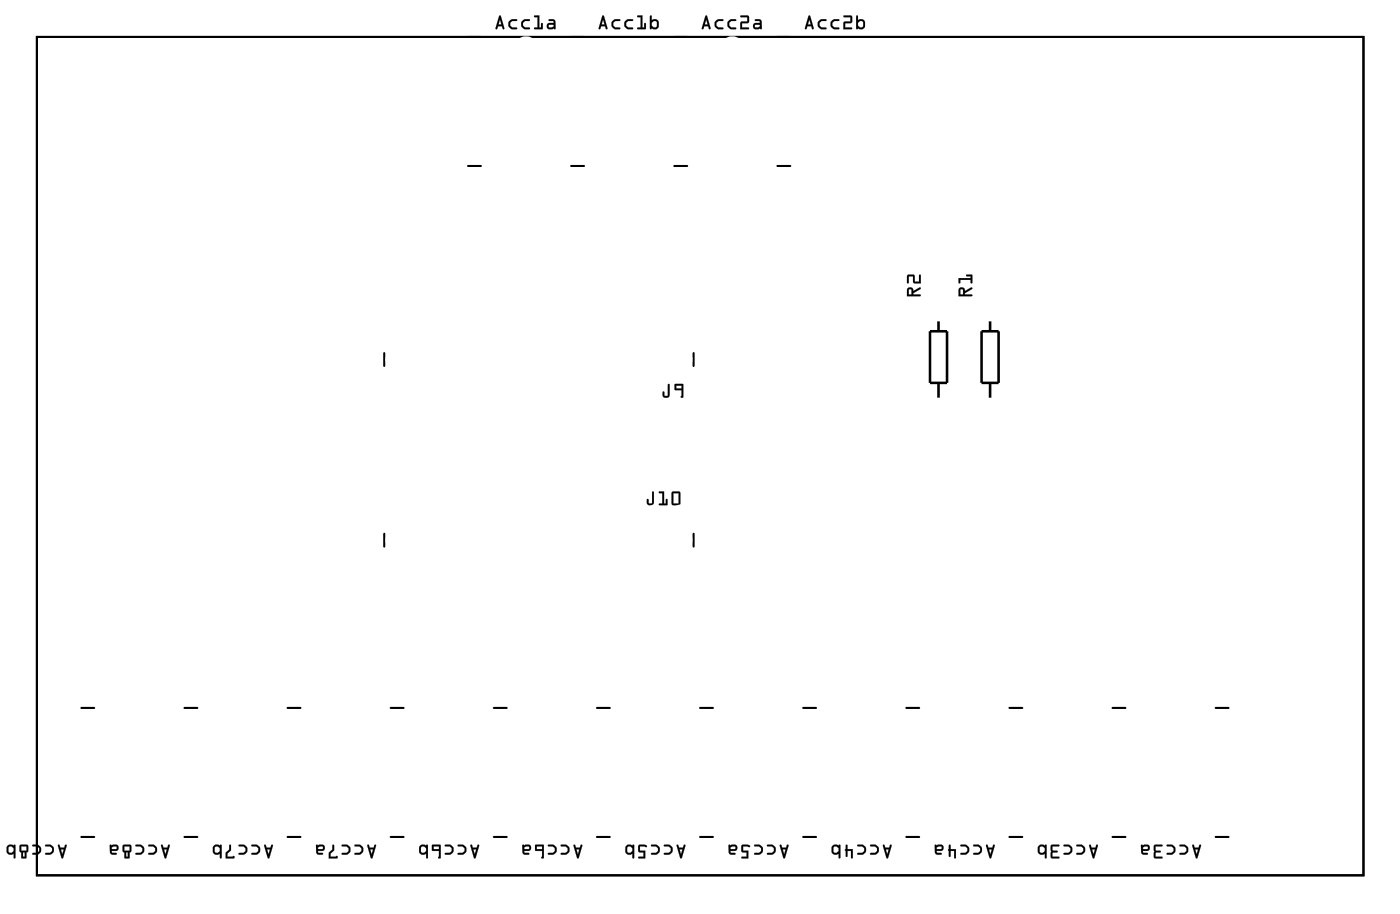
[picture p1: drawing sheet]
<svg xmlns="http://www.w3.org/2000/svg" width="138mm" height="90mm" viewBox="0 0 138 90" stroke-linecap="round" stroke-linejoin="round" font-family="sans-serif">
<g fill="none" stroke="#000" stroke-width=".2">
<path d="M3.6 3.6h130.7v82.6h-130.7zM46.1 3.6h1.3M46.1 16.3h1.3M56.3 3.6h1.2M56.3 16.3h1.2M66.4 3.6h1.3M66.4 16.3h1.3M76.6 3.6h1.3M76.6 16.3h1.3M37.9 34.8v1.2M68.3 34.8v1.2M37.9 52.5v1.3"/>
<path d="M68.3 52.5v1.3M8 69.7h1.3M18.2 69.7h1.2M28.3 69.7h1.3M38.5 69.7h1.3M48.7 69.7h1.2M58.8 69.7h1.3M69 69.7h1.2M79.1 69.7h1.3M89.3 69.7h1.3M99.5 69.7h1.2M109.6 69.7h1.3"/>
<path d="M119.8 69.7h1.2M8 82.4h1.3M18.2 82.4h1.2M28.3 82.4h1.3M38.5 82.4h1.3M48.7 82.4h1.2M58.8 82.4h1.3M69 82.4h1.2M79.1 82.4h1.3M89.3 82.4h1.3M99.5 82.4h1.2M109.6 82.4h1.3"/>
<path d="M119.8 82.4h1.2"/>
</g>
<g fill="#000">
<path d="M49.2 1.5l.2 .1 .3 1.2-.1 .1-.1-.1v-.2h-.4l-.1 .3-.2-.1zM49.2 1.5l-.4 1.3 .2 .1 .1-.3h.4v.2l.1 .1 .1-.1-.4-1.2zM49.2 1.9l-.1 .5h.3zM49.3 1.9l.1 .5h-.3zM50.2 2.1l.2-.2h.5a.1 .1 0 0 1 .1 .1 .1 .1 0 0 1-.1 .1h-.4l-.2 .2v.3l.1 .1h.5a.1 .1 0 0 1 .1 .1 .1 .1 0 0 1-.1 .1l-.6-.1a.51 .51 0 0 1-.1-.7zM50.2 2.1l-.1 .2 .1 .4 .2 .2 .5-.1v-.1h-.4l-.2-.2v-.3l.1-.1h.5v-.2h-.5zM51.4 2.1l.3-.2h.4a.1 .1 0 0 1 .1 .1 .1 .1 0 0 1-.1 .1h-.4l-.2 .2 .1 .3 .1 .1h.4a.1 .1 0 0 1 .1 .1 .1 .1 0 0 1-.1 .1l-.5-.1a.51 .51 0 0 1-.2-.7zM51.4 2.1v.2v.4l.3 .2 .5-.1v-.1h-.5l-.2-.2v-.3l.2-.1h.5v-.2h-.5zM52.6 1.5h.5v1.2h.2v-.4a.1 .1 0 0 1 .1 0 .1 .1 0 0 1 .1 0v.6h-.8a.1 .1 0 0 1-.1-.1 .1 .1 0 0 1 .1-.1h.3v-1h-.3zM52.6 1.6l.1 .1h.3v1h-.3l-.1 .1 .8 .1v-.6h-.1v.4h-.2v-1.2zM54.1 1.9h.4l.1 .1 .2 .8a.09 .09 0 0 1-.1 .1 .09 .09 0 0 1-.1-.1l-.5 .1a.32 .32 0 0 1-.2-.3 .32 .32 0 0 1 .2-.3h.5l-.1-.2h-.4zM54.1 1.9v.2h.4l.1 .2h-.5a.31 .31 0 0 0-.2 .3 .31 .31 0 0 0 .2 .3l.5-.1h.1v-.7l-.1-.2zM54.1 2.5v.2h.3l.2-.1-.1-.1zM54.1 2.5l.4-.1 .1 .2-.2 .1h-.3z"/>
<path d="M49.2 1.5l.1 .1 .4 1.2-.1 .1-.1-.1v-.2h-.4l-.1 .2h-.2zM49.3 1.9l-.2 .5h.3zM50.2 2.1l.2-.2h.6l-.1 .2h-.4l-.2 .1v.3l.1 .2 .6 .1-.1 .1h-.4a.49 .49 0 0 1-.3-.8zM51.4 2.1l.3-.2h.5v.2h-.5l-.2 .1v.3l.2 .2 .5 .1v.1h-.4a.49 .49 0 0 1-.4-.8zM52.6 1.5h.5v1.2h.2v-.4h.1v.6l-.8-.1 .1-.1h.3v-1h-.3zM54.1 1.9h.5l.1 .2v.8l-.1-.1-.5 .1a.31 .31 0 0 1-.2-.3 .31 .31 0 0 1 .2-.3h.4v-.2h-.4zM54.1 2.5v.2h.3l.2-.1-.1-.2z"/>
<path d="M59.4 1.5l.1 .1 .4 1.2-.1 .1-.1-.1-.1-.2h-.4l-.1 .3-.1-.1zM59.4 1.5l-.4 1.3 .1 .1 .1-.3h.4l.1 .2 .1 .1 .1-.1-.4-1.2zM59.4 1.9l-.1 .5h.3zM59.4 1.9l.2 .5h-.3zM60.3 2.1l.3-.2h.4a.1 .1 0 0 1 .1 .1 .1 .1 0 0 1-.1 .1h-.4l-.2 .2 .1 .3 .1 .1h.4a.1 .1 0 0 1 .1 .1 .1 .1 0 0 1-.1 .1l-.5-.1a.51 .51 0 0 1-.2-.7zM60.3 2.1v.2v.4l.3 .2 .5-.1v-.1h-.5l-.2-.2v-.3l.2-.1h.5v-.2h-.5zM61.6 2.1l.3-.2h.4a.1 .1 0 0 1 .1 .1 .1 .1 0 0 1-.1 .1h-.4l-.2 .2v.3l.2 .1h.4a.1 .1 0 0 1 .1 .1 .1 .1 0 0 1-.1 .1l-.6-.1a.51 .51 0 0 1-.1-.7zM61.6 2.1l-.1 .2 .1 .4 .2 .2 .5-.1v-.1h-.4l-.2-.2v-.3l.2-.1h.4v-.2h-.4zM62.8 1.5h.5v1.2h.2v-.4a.1 .1 0 0 1 .1 0 .1 .1 0 0 1 .1 0l-.1 .6h-.7a.1 .1 0 0 1-.1-.1 .1 .1 0 0 1 .1-.1h.2v-1h-.3zM62.8 1.6v.1h.3v1h-.3v.1l.8 .1v-.6h-.1v.4h-.2v-1.2zM64.1 1.5l.1 .1v.4l.4-.1 .3 .3v.4l-.1 .2-.4 .1-.2-.1a.1 .1 0 0 1-.1 .1 .1 .1 0 0 1-.1-.1zM64.1 1.6l-.1 1.2 .2 .1v-.2l.2 .2h.3l.2-.3v-.5l-.3-.2-.4 .1v-.4zM64.2 2.2v.3l.2 .2 .3-.1v-.4l-.1-.1h-.2zM64.2 2.2l.2-.1h.3v.5l-.3 .1-.2-.1z"/>
<path d="M59.4 1.5l.1 .1 .4 1.2-.1 .1-.1-.1-.1-.2h-.4l-.1 .2h-.1zM59.4 1.9l-.1 .5h.3zM60.3 2.1l.3-.2h.5v.2h-.5l-.2 .1v.3l.2 .2 .5 .1v.1h-.4a.49 .49 0 0 1-.4-.8zM61.6 2.1l.3-.2h.5l-.1 .2h-.4l-.2 .1v.3l.2 .2 .5 .1-.1 .1h-.4a.49 .49 0 0 1-.3-.8zM62.8 1.5h.5v1.2h.2v-.4h.1v.6l-.8-.1v-.1h.3v-1h-.3zM64.1 1.5l.1 .1v.4l.4-.1 .3 .2v.5l-.2 .3h-.3l-.2-.1v.1l-.2-.1zM64.2 2.2v.4l.2 .1 .3-.1v-.5h-.3z"/>
<path d="M69.5 1.5l.2 .1 .3 1.2v.1l-.2-.1v-.2h-.4l-.1 .3-.2-.1zM69.5 1.5l-.4 1.3 .2 .1 .1-.3h.4v.2l.2 .1v-.1l-.3-1.2zM69.6 1.9l-.2 .5h.3zM69.6 1.9l.1 .5h-.3zM70.5 2.1l.3-.2h.4a.1 .1 0 0 1 .1 .1 .1 .1 0 0 1-.1 .1h-.4l-.2 .2v.3l.2 .1h.4a.1 .1 0 0 1 .1 .1 .1 .1 0 0 1-.1 .1l-.6-.1a.51 .51 0 0 1-.1-.7zM70.5 2.1l-.1 .2 .1 .4 .2 .2 .5-.1v-.1h-.4l-.2-.2v-.3l.2-.1h.4v-.2h-.4zM71.8 2.1l.2-.2h.5a.1 .1 0 0 1 0 .1 .1 .1 0 0 1 0 .1h-.4l-.2 .2v.3l.1 .1h.5a.1 .1 0 0 1 0 .1 .1 .1 0 0 1 0 .1l-.6-.1a.51 .51 0 0 1-.1-.7zM71.8 2.1l-.1 .2 .1 .4 .2 .2 .5-.1v-.1h-.5l-.2-.2v-.3l.2-.1h.5v-.2h-.5zM73 1.5h.6l.2 .1v.6l-.7 .1v.4h.6a.1 .1 0 0 1 .1 .1 .1 .1 0 0 1-.1 .1h-.8l.1-.7 .6-.1v-.4h-.6zM73 1.6v.1h.6v.4l-.6 .1-.1 .7h.8v-.2h-.6v-.4l.6-.1 .1-.6-.2-.1zM74.4 1.9h.4l.2 .1 .1 .8a.09 .09 0 0 1-.1 .1 .09 .09 0 0 1-.1-.1l-.4 .1a.32 .32 0 0 1-.3-.3 .32 .32 0 0 1 .3-.3h.4l-.1-.2h-.4zM74.4 1.9v.2h.5v.2h-.4a.31 .31 0 0 0-.3 .3 .31 .31 0 0 0 .3 .3l.4-.1h.1v-.7l-.1-.2zM74.4 2.5v.2h.3l.2-.1-.1-.1zM74.4 2.5l.4-.1 .1 .2-.2 .1h-.3z"/>
<path d="M69.5 1.5l.2 .1 .3 1.2v.1l-.1-.1-.1-.2h-.4l-.1 .2h-.2zM69.6 1.9l-.2 .5h.3zM70.5 2.1l.3-.2h.5l-.1 .2h-.4l-.2 .1v.3l.2 .2 .5 .1-.1 .1h-.4a.49 .49 0 0 1-.3-.8zM71.8 2.1l.2-.2h.5v.2h-.4l-.2 .1v.3l.1 .2 .5 .1v.1h-.4a.49 .49 0 0 1-.3-.8zM73 1.5h.6l.2 .1-.1 .6-.6 .1v.4h.6v.2h-.8l.1-.7 .6-.1v-.4h-.6zM74.4 1.9h.5l.1 .2v.8l-.1-.1-.4 .1a.31 .31 0 0 1-.3-.3 .31 .31 0 0 1 .3-.3h.4v-.2h-.5zM74.4 2.5v.2h.3l.2-.1-.1-.2z"/>
<path d="M79.7 1.5l.1 .1 .4 1.2-.1 .1-.1-.1-.1-.2h-.4l-.1 .3-.1-.1zM79.7 1.5l-.4 1.3 .1 .1 .1-.3h.4l.1 .2 .1 .1 .1-.1-.4-1.2zM79.7 1.9l-.1 .5h.3zM79.7 1.9l.2 .5h-.3zM80.7 2.1l.2-.2h.4a.1 .1 0 0 1 .1 .1 .1 .1 0 0 1-.1 .1h-.3l-.2 .2v.3l.1 .1h.4a.1 .1 0 0 1 .1 .1 .1 .1 0 0 1-.1 .1l-.5-.1a.51 .51 0 0 1-.1-.7zM80.7 2.1l-.1 .2 .1 .4 .2 .2 .5-.1v-.1h-.5l-.2-.2v-.3l.2-.1h.5v-.2h-.5zM81.9 2.1l.3-.2h.4a.1 .1 0 0 1 .1 .1 .1 .1 0 0 1-.1 .1h-.4l-.2 .2v.3l.2 .1h.4a.1 .1 0 0 1 .1 .1 .1 .1 0 0 1-.1 .1l-.5-.1a.51 .51 0 0 1-.2-.7zM81.9 2.1l-.1 .2 .1 .4 .3 .2 .5-.1-.1-.1h-.4l-.2-.2v-.3l.2-.1h.4l.1-.2h-.5zM83.1 1.5h.7l.2 .1-.1 .6-.6 .1v.4h.6a.1 .1 0 0 1 .1 .1 .1 .1 0 0 1-.1 .1h-.8v-.7l.7-.1v-.4h-.7zM83.1 1.6v.1h.7v.4l-.6 .1-.1 .7h.8v-.2h-.6v-.4l.6-.1v-.6l-.1-.1zM84.4 1.5l.1 .1v.4l.5-.1 .2 .3v.4l-.1 .2-.4 .1-.2-.1a.1 .1 0 0 1 0 .1 .11 .11 0 0 1-.2-.1zM84.4 1.6v1.2l.1 .1v-.2l.2 .2h.3l.2-.3v-.5l-.3-.2-.4 .1v-.4zM84.6 2.2v.3l.1 .2 .3-.1v-.4v-.1h-.3zM84.6 2.2l.1-.1h.3v.5l-.2 .1-.2-.1z"/>
<path d="M79.7 1.5l.1 .1 .4 1.2-.1 .1-.1-.1-.1-.2h-.4v.2h-.2zM79.7 1.9l-.1 .5h.3zM80.7 2.1l.2-.2h.5v.2h-.5l-.1 .1v.3l.1 .2 .5 .1v.1h-.4a.49 .49 0 0 1-.3-.8zM81.9 2.1l.3-.2h.5l-.1 .2h-.4l-.2 .1v.3l.2 .2 .5 .1-.1 .1h-.4a.49 .49 0 0 1-.3-.8zM83.1 1.5h.7l.1 .1v.6l-.6 .1v.4h.6v.2h-.8v-.7l.7-.1v-.4h-.7zM84.4 1.5l.1 .1v.4l.4-.1 .3 .2v.5l-.2 .3h-.3l-.2-.1v.1l-.1-.1zM84.6 2.2v.4l.2 .1 .2-.1v-.5h-.3z"/>
<path d="M3.6 3.6v82.6h130.7v-82.6zM3.6 3.6h130.7v82.6h-130.7z"/>
<path d="M65.8 37.8l.2 .1v1a.37 .37 0 0 1-.4 .3 .37 .37 0 0 1-.3-.3v-.3a.1 .1 0 0 1 .1-.1 .1 .1 0 0 1 .1 .1v.3h.3zM65.8 37.8v1.1l-.3 .1-.1-.5-.1 .1v.3a.35 .35 0 0 0 .3 .2 .35 .35 0 0 0 .4-.2v-1zM66.5 37.8h.8v1.3l-.2 .1a.09 .09 0 0 1 0-.1 .09 .09 0 0 1 0-.1v-.6h-.6zM66.5 37.8v.5l.7 .1v.6l-.1 .1h.2v-1.3zM66.6 38v.2h.5v-.2zM66.6 38h.6v.2h-.6z"/>
<path d="M65.8 37.8l.2 .1v1a.36 .36 0 0 1-.4 .3 .36 .36 0 0 1-.3-.3v-.3l.1-.1v.1l.1 .3h.3zM66.5 37.8h.8v1.3h-.2v-.1v-.6h-.6zM66.6 38v.2h.5v-.2z"/>
<path d="M89.4 28.4a.32 .32 0 0 1 .4-.1 .32 .32 0 0 1 .2 .4l.7-.4v.1l-.7 .5v.1h.6l.1 .1-1.3 .1zM89.6 28.5l-.1 .5h.3v-.5zM89.4 27.1l.6-.1 .1 .2v.5h.4v-.6l.2-.1v.9l-.7-.1v-.6h-.5v.6l-.1 .1z"/>
<path d="M89.4 28.4a.32 .32 0 0 1 .4-.1 .32 .32 0 0 1 .2 .4l.6-.4a.1 .1 0 0 1 .1 0 .1 .1 0 0 1 0 .2l-.7 .4v.1h.6a.1 .1 0 0 1 .1 .1 .1 .1 0 0 1-.1 .1h-1.2v-.6zM89.4 28.4v.8l1.3-.1-.1-.1h-.6v-.1l.7-.4v-.2l-.7 .4a.31 .31 0 0 0-.2-.4 .31 .31 0 0 0-.4 .1zM89.6 28.5l-.1 .5h.3v-.5zM89.6 28.5h.2v.5h-.3zM89.4 27.1h.7v.6h.4v-.6a.1 .1 0 0 1 .1-.1 .1 .1 0 0 1 .1 .1v.8l-.7-.1v-.6h-.5v.6a.1 .1 0 0 1-.1 .1 .1 .1 0 0 1 0-.1zM89.4 27.1v.8l.1-.1v-.6h.5v.6l.7 .1v-.9l-.1 .1v.6h-.5v-.5l-.1-.2z"/>
<path d="M94.5 28.4a.32 .32 0 0 1 .4-.1 .32 .32 0 0 1 .2 .4l.6-.4 .1 .1-.7 .5v.1h.6l.1 .1-1.4 .1zM94.6 28.5v.5h.3v-.5zM94.4 27.4h1.2v-.2h-.4v-.1l.5-.1 .1 .8h-.2v-.3h-1v.3l-.1 .1z"/>
<path d="M94.5 28.4a.32 .32 0 0 1 .4-.1 .32 .32 0 0 1 .2 .4l.6-.4a.1 .1 0 0 1 .1 0 .1 .1 0 0 1 0 .2l-.7 .4v.1h.6a.1 .1 0 0 1 .1 .1 .1 .1 0 0 1-.1 .1h-1.3v-.6zM94.5 28.4l-.1 .8 1.4-.1-.1-.1h-.6v-.1l.7-.4-.1-.2-.6 .4a.31 .31 0 0 0-.2-.4 .31 .31 0 0 0-.4 .1zM94.7 28.5l-.1 .5h.3v-.5zM94.6 28.5h.3v.5h-.3zM94.4 27.4h1.2v-.2h-.3a.1 .1 0 0 1-.1-.1 .1 .1 0 0 1 .1-.1h.5v.8a.1 .1 0 0 1-.1 .1 .1 .1 0 0 1-.1-.1v-.3h-1v.3a.1 .1 0 0 1-.1 .1 .1 .1 0 0 1-.1-.1zM94.4 27.4l.1 .5 .1-.1v-.3h1v.3h.2l-.1-.8-.5 .1v.1h.4v.2z"/>
<path d="M64.3 48.4l.1 .1v1a.37 .37 0 0 1-.3 .2 .37 .37 0 0 1-.4-.2v-.3a.1 .1 0 0 1 .1-.1 .1 .1 0 0 1 .1 .1v.3h.3zM64.3 48.4l-.1 1.1h-.3l-.1-.4-.1 .1v.3a.35 .35 0 0 0 .4 .2 .35 .35 0 0 0 .3-.2v-1zM64.9 48.4h.5v1.2h.2v-.4a.1 .1 0 0 1 .1-.1 .1 .1 0 0 1 .1 .1v.5h-.8a.1 .1 0 0 1-.1-.1 .1 .1 0 0 1 .1-.1l.2 .1v-1.1h-.2zM64.9 48.4l.1 .1h.3v1.1h-.3l-.1 .1h.8v-.6l-.1 .1v.4h-.2v-1.2zM66.2 48.4h.7l.1 .1v1.1l-.1 .1h-.6l-.1-.1zM66.2 48.4v1.2l.1 .1h.6l.1-.1v-1.1l-.1-.1zM66.3 48.5v1.1h.6v-1.1zM66.3 48.5h.6v1.1h-.6z"/>
<path d="M64.3 48.4l.1 .1v1a.36 .36 0 0 1-.3 .2 .36 .36 0 0 1-.4-.2v-.3l.1-.1 .1 .1v.3h.3zM64.9 48.4h.5v1.2h.2v-.4l.1-.1v.6h-.8l.1-.1h.2v-1.1h-.2zM66.2 48.4h.7l.1 .1v1.1l-.1 .1h-.6l-.1-.1zM66.3 48.5v1.1h.6v-1.1z"/>
<path d="M5.7 83.2h.2v.2h.4l.1-.2h.2l-.4 1.3-.1-.1zM6 83.6l.1 .5 .2-.5zM4.5 83.2l.4-.1a.5 .5 0 0 1 .4 .5 .5 .5 0 0 1-.4 .5h-.4l-.1-.1 .6-.1 .1-.1v-.3l-.2-.2h-.4zM3.2 83.2l.4-.1a.5 .5 0 0 1 .5 .5 .5 .5 0 0 1-.5 .5h-.4v-.1l.5-.1 .2-.1v-.3l-.2-.2h-.5zM2 83.2l.6-.1 .2 .1v.5l-.2 .2v.6l-.5-.1v-.5l-.2-.2zM2.1 83.3v.4h.5v-.4zM2.3 83.9v.4h.1v-.4zM.7 83.2l.3-.1 .3 .1 .1-.1 .1 .1v1.3l-.1-.1-.1-.4-.4 .1-.2-.2v-.5zM.9 83.4l-.1 .4 .3 .1 .2-.1v-.3l-.2-.2z"/>
<path d="M5.7 83.1l.2 .1v.2h.4l.1-.3 .2 .1-.4 1.3-.2-.1zM5.7 83.2l.4 1.2 .1 .1 .4-1.3h-.2l-.1 .2h-.4v-.2zM6 83.6l.1 .5 .2-.5zM6 83.6h.3l-.2 .5zM4.5 83.2h.6a.49 .49 0 0 1 .1 .8l-.2 .1h-.5a.1 .1 0 0 1-.1-.1 .1 .1 0 0 1 .1-.1h.4l.2-.1v-.3l-.2-.2h-.4zM4.5 83.2v.1h.5l.1 .2v.2l-.2 .2-.4 .1v.1h.5l.3-.3v-.4l-.3-.2zM3.2 83.2h.6a.49 .49 0 0 1 .1 .8l-.2 .1h-.4a.1 .1 0 0 1-.1-.1 .1 .1 0 0 1 .1-.1h.4l.2-.1v-.3l-.2-.2h-.5zM3.2 83.2v.1h.5l.2 .2v.2l-.2 .2-.5 .1v.1h.6l.2-.3v-.4l-.3-.2zM2 83.2l.6-.1 .2 .1v.5l-.2 .2v.6l-.5-.1v-.5l-.2-.2zM2 83.2l-.1 .5 .2 .2v.5l.5 .1v-.6l.2-.2v-.5l-.2-.1zM2.1 83.3v.4h.5v-.4zM2.1 83.3h.5v.4h-.5zM2.3 83.9v.4h.1v-.4zM2.3 83.9h.1v.4h-.1zM.7 83.2l.4-.1 .2 .1a.1 .1 0 0 1 .1-.1 .1 .1 0 0 1 .1 .1v1.2a.1 .1 0 0 1-.1 .1 .1 .1 0 0 1-.1-.1v-.4l-.4 .1-.2-.2-.1-.5zM.8 83.2l-.1 .2v.5l.2 .2 .5-.1v.4l.1 .1v-1.3l-.1-.1v.2l-.3-.2zM.9 83.4l-.1 .4 .3 .1 .2-.1v-.3l-.2-.2zM.9 83.4l.2-.1 .2 .2v.3l-.2 .1h-.3z"/>
<path d="M15.9 83.2h.1l.1 .2h.4l.1-.2h.1l-.4 1.3-.1-.1zM16.2 83.6l.1 .5 .1-.5zM14.6 83.2l.5-.1a.5 .5 0 0 1 .4 .5 .5 .5 0 0 1-.4 .5h-.4l-.1-.1 .5-.1 .2-.1v-.3l-.2-.2h-.4zM13.4 83.2l.4-.1a.5 .5 0 0 1 .4 .5 .5 .5 0 0 1-.4 .5h-.4l-.1-.1 .6-.1 .1-.1v-.3l-.2-.2h-.4zM12.1 83.2l.7-.1 .1 .1v.5l-.1 .2-.1 .6-.4-.1v-.5l-.2-.2zM12.3 83.3v.4h.5v-.4zM12.4 83.9v.4h.2v-.4zM10.8 83.2h.2l.4-.1a.31 .31 0 0 1 .3 .3 .31 .31 0 0 1-.3 .4l-.4-.1v.1l.1 .1 .4 .1v.1l-.6-.1-.1-.1zM11 83.4l.1 .2h.4v-.1l-.1-.2z"/>
<path d="M15.9 83.1l.1 .1 .1 .2h.4l.1-.3 .1 .1-.4 1.3-.1-.1zM15.9 83.2l.3 1.2 .1 .1 .4-1.3h-.1l-.1 .2h-.4l-.1-.2zM16.2 83.6l.1 .5 .1-.5zM16.1 83.6h.4l-.2 .5zM14.6 83.2h.6a.49 .49 0 0 1 .1 .8l-.2 .1h-.4a.1 .1 0 0 1-.1-.1 .1 .1 0 0 1 .1-.1h.4l.2-.1v-.3l-.2-.2h-.4zM14.6 83.2l.1 .1h.4l.2 .2v.2l-.2 .2-.4 .1-.1 .1h.6l.2-.3v-.4l-.3-.2zM13.4 83.2h.6a.49 .49 0 0 1 .1 .8l-.3 .1h-.4a.1 .1 0 0 1-.1-.1 .1 .1 0 0 1 .1-.1h.4l.2-.1v-.3l-.2-.2h-.4zM13.4 83.2v.1h.5l.1 .2v.2l-.2 .2-.4 .1v.1h.5l.3-.3v-.4l-.3-.2zM12.1 83.2l.7-.1 .1 .1 .1 .5-.2 .2-.1 .6-.5-.1 .1-.5-.2-.2zM12.1 83.2v.5l.2 .2v.5l.4 .1 .1-.6 .1-.2v-.5l-.1-.1zM12.3 83.3v.4h.5v-.4zM12.2 83.3h.6v.4h-.6zM12.4 83.9v.4h.2v-.4zM12.4 83.9h.2v.4h-.2zM10.8 83.1l.2 .1 .4-.1a.32 .32 0 0 1 .3 .3 .32 .32 0 0 1-.3 .4l-.4-.1 .1 .2h.3a.1 .1 0 0 1 .1 .1 .1 .1 0 0 1-.1 .1h-.4l-.2-.1zM10.8 83.2v.7l.1 .1 .6 .1v-.1l-.4-.1-.1-.1v-.1h.4a.31 .31 0 0 0 .3-.3 .31 .31 0 0 0-.3-.3l-.4 .1zM11 83.4l.1 .2h.3l.1-.1-.1-.2h-.2zM11 83.4l.2-.1h.2l.1 .2v.1h-.4z"/>
<path d="M26 83.2h.2l.1 .2h.4v-.2h.2l-.4 1.3-.1-.1zM26.3 83.6l.2 .5 .1-.5zM24.8 83.2l.4-.1a.5 .5 0 0 1 .4 .5 .5 .5 0 0 1-.4 .5h-.4v-.1l.5-.1 .1-.1v-.3l-.2-.2h-.4zM23.5 83.2l.5-.1a.5 .5 0 0 1 .4 .5 .5 .5 0 0 1-.4 .5h-.4l-.1-.1 .5-.1 .2-.1v-.3l-.2-.2h-.4zM22.6 83.2h.2v.5l-.4 .3v.3l.7-.1v.3h-.9v-.6l.4-.3zM21.1 83.2l.2-.1 .4 .1v-.1l.1 .1v1.3l-.1-.1v-.4l-.4 .1-.3-.2v-.5zM21.2 83.4v.4l.3 .1 .2-.1v-.3l-.2-.2z"/>
<path d="M26 83.1l.2 .1 .1 .2h.4v-.3l.2 .1-.4 1.3-.1-.1zM26.1 83.2l.3 1.2 .1 .1 .4-1.3h-.1l-.1 .2h-.4l-.1-.2zM26.3 83.6l.2 .5 .1-.5zM26.3 83.6h.3l-.1 .5zM24.8 83.2h.6a.49 .49 0 0 1 .1 .8l-.2 .1h-.5a.1 .1 0 0 1 0-.1 .1 .1 0 0 1 0-.1h.5l.1-.1v-.3l-.2-.2h-.4zM24.8 83.2v.1h.5l.2 .2v.2l-.2 .2-.5 .1v.1h.6l.2-.3v-.4l-.3-.2zM23.5 83.2h.6a.49 .49 0 0 1 .1 .8l-.2 .1h-.4a.1 .1 0 0 1-.1-.1 .1 .1 0 0 1 .1-.1h.4l.2-.1v-.3l-.2-.2h-.5zM23.5 83.2l.1 .1h.4l.2 .2v.2l-.2 .2-.4 .1-.1 .1h.6l.2-.3v-.4l-.3-.2zM22.6 83.2h.2v.5l-.4 .3v.3h.5l.2-.1v.3h-.9v-.6l.4-.3zM22.6 83.2v.4l-.3 .3-.1 .6h.8v-.2h-.6v-.3l.3-.3v-.5zM21.1 83.2l.3-.1 .3 .1a.1 .1 0 0 1 0-.1 .11 .11 0 0 1 .2 .1v1.2a.1 .1 0 0 1-.1 .1 .1 .1 0 0 1-.1-.1v-.4l-.4 .1-.3-.2v-.5zM21.1 83.2l-.1 .2v.5l.3 .2 .4-.1v.4l.1 .1v-1.3l-.1-.1v.2l-.3-.2zM21.2 83.4v.4l.3 .1 .2-.1v-.3l-.2-.2zM21.2 83.4l.3-.1 .2 .2v.3l-.2 .1h-.3z"/>
<path d="M36.2 83.2h.1l.1 .2h.4l.1-.2h.1l-.4 1.3-.1-.1zM36.5 83.6l.1 .5 .2-.5zM34.9 83.2l.5-.1a.5 .5 0 0 1 .4 .5 .5 .5 0 0 1-.4 .5h-.4l-.1-.1 .5-.1 .2-.1v-.3l-.2-.2h-.4zM33.7 83.2l.4-.1a.5 .5 0 0 1 .4 .5 .5 .5 0 0 1-.4 .5h-.4v-.1l.5-.1 .1-.1v-.3l-.2-.2h-.4zM32.8 83.2h.1v.5l-.3 .3v.3l.6-.1v.3h-.8v-.6l.3-.3zM31.2 83.2h.1l.4-.1a.31 .31 0 0 1 .3 .3 .31 .31 0 0 1-.3 .4l-.4-.1v.1l.1 .1 .4 .1v.1l-.6-.1v-.1zM31.3 83.4l.1 .2h.4v-.1l-.1-.2z"/>
<path d="M36.2 83.1l.1 .1 .1 .2h.4l.1-.3 .2 .1-.5 1.3-.1-.1zM36.2 83.2l.3 1.2 .1 .1 .5-1.3h-.2l-.1 .2h-.4v-.2zM36.5 83.6l.1 .5 .2-.5zM36.5 83.6h.3l-.2 .5zM34.9 83.2h.6a.49 .49 0 0 1 .1 .8l-.2 .1h-.4a.1 .1 0 0 1-.1-.1 .1 .1 0 0 1 .1-.1h.4l.2-.1v-.3l-.2-.2h-.4zM35 83.2v.1h.4l.2 .2v.2l-.2 .2-.4 .1-.1 .1h.6l.3-.3v-.4l-.3-.2zM33.7 83.2h.6a.49 .49 0 0 1 .1 .8l-.2 .1h-.5a.1 .1 0 0 1-.1-.1 .1 .1 0 0 1 .1-.1h.5l.1-.1v-.3l-.2-.2h-.4zM33.7 83.2v.1h.5l.2 .2v.2l-.3 .2-.4 .1v.1h.6l.2-.3v-.4l-.3-.2zM32.8 83.2h.1v.5l-.3 .3v.3h.5l.1-.1v.3h-.8v-.6l.3-.3zM32.8 83.2v.4l-.4 .3v.6h.8v-.2h-.6v-.3l.3-.3v-.5zM31.2 83.1l.1 .1 .4-.1a.32 .32 0 0 1 .3 .3 .32 .32 0 0 1-.3 .4l-.4-.1 .1 .2h.3a.1 .1 0 0 1 .1 .1 .1 .1 0 0 1-.1 .1h-.4l-.1-.1zM31.2 83.2v.7v.1l.6 .1v-.1l-.4-.1-.1-.1v-.1h.4a.31 .31 0 0 0 .3-.3 .31 .31 0 0 0-.3-.3l-.4 .1zM31.3 83.4l.1 .2h.3l.1-.1-.1-.2h-.2zM31.3 83.4l.2-.1h.2l.1 .2v.1h-.4z"/>
<path d="M46.4 83.2h.1l.1 .2h.4l.1-.2h.1l-.4 1.3-.1-.1zM46.6 83.6l.2 .5 .1-.5zM45.1 83.2l.4-.1a.5 .5 0 0 1 .5 .5 .5 .5 0 0 1-.5 .5h-.4v-.1l.5-.1 .2-.1v-.3l-.2-.2h-.5zM43.8 83.2l.5-.1a.5 .5 0 0 1 .4 .5 .5 .5 0 0 1-.4 .5h-.4l-.1-.1 .5-.1 .2-.1v-.3l-.2-.2h-.4zM42.6 83.2h.8v1.3l-.2-.1v-.1v-.5l-.6-.1zM42.7 83.3v.3h.5v-.3zM41.4 83.2l.2-.1 .4 .1v-.1l.2 .1-.1 1.3-.1-.1v-.4l-.4 .1-.3-.2v-.5zM41.5 83.4v.4l.3 .1 .2-.1v-.3l-.2-.2z"/>
<path d="M46.4 83.1l.1 .1 .1 .2h.4l.1-.3 .1 .1-.4 1.3-.1-.1zM46.4 83.2l.3 1.2 .1 .1 .4-1.3h-.1l-.1 .2h-.4l-.1-.2zM46.6 83.6l.2 .5 .1-.5zM46.6 83.6h.3l-.1 .5zM45.1 83.2h.6a.49 .49 0 0 1 .1 .8l-.2 .1h-.4a.1 .1 0 0 1-.1-.1 .1 .1 0 0 1 .1-.1h.4l.2-.1v-.3l-.2-.2h-.5zM45.1 83.2v.1h.5l.2 .2v.2l-.2 .2-.5 .1v.1h.6l.2-.3v-.4l-.3-.2zM43.8 83.2h.6a.49 .49 0 0 1 .1 .8l-.2 .1h-.4a.1 .1 0 0 1-.1-.1 .1 .1 0 0 1 .1-.1h.4l.2-.1v-.3l-.2-.2h-.4zM43.8 83.2l.1 .1h.4l.2 .2v.2l-.2 .2-.4 .1-.1 .1h.6l.3-.3v-.4l-.3-.2zM42.6 83.2h.8v1.2l-.2 .1a.09 .09 0 0 1 0-.1 .09 .09 0 0 1 0-.1v-.5l-.6-.1zM42.6 83.2v.5h.7v.6l-.1 .1 .2 .1v-1.3zM42.7 83.3v.3h.5v-.3zM42.7 83.3h.6v.3h-.6zM41.4 83.2l.4-.1 .2 .1a.1 .1 0 0 1 .1-.1 .1 .1 0 0 1 .1 .1v1.2a.1 .1 0 0 1-.1 .1 .1 .1 0 0 1-.1-.1v-.4l-.4 .1-.3-.2v-.5zM41.4 83.2l-.1 .2v.5l.3 .2 .4-.1v.4l.1 .1v-1.3l-.1-.1v.2l-.2-.2zM41.5 83.4v.4l.3 .1 .2-.1v-.3l-.2-.2zM41.5 83.4l.3-.1 .2 .2v.3l-.2 .1h-.3z"/>
<path d="M56.5 83.2h.2v.2h.4l.1-.2h.2l-.4 1.3-.1-.1zM56.8 83.6l.1 .5 .2-.5zM55.3 83.2l.4-.1a.5 .5 0 0 1 .4 .5 .5 .5 0 0 1-.4 .5h-.4l-.1-.1 .6-.1 .1-.1v-.3l-.2-.2h-.4zM54 83.2l.4-.1a.5 .5 0 0 1 .5 .5 .5 .5 0 0 1-.5 .5h-.4v-.1l.5-.1 .2-.1v-.3l-.2-.2h-.5zM52.7 83.2h.9l-.1 1.3-.2-.1 .1-.1v-.5l-.7-.1zM52.9 83.3v.3h.5v-.3zM51.5 83.2h.1l.5-.1a.31 .31 0 0 1 .2 .3 .31 .31 0 0 1-.2 .4l-.5-.1 .1 .1v.1l.4 .1v.1l-.5-.1-.1-.1zM51.6 83.4l.1 .2h.4v-.1v-.2z"/>
<path d="M56.5 83.1l.2 .1v.2h.4l.1-.3 .2 .1-.4 1.3-.2-.1zM56.5 83.2l.4 1.2 .1 .1 .4-1.3h-.2l-.1 .2h-.4v-.2zM56.8 83.6l.1 .5 .2-.5zM56.8 83.6h.3l-.2 .5zM55.3 83.2h.6a.49 .49 0 0 1 .1 .8l-.2 .1h-.5a.1 .1 0 0 1-.1-.1 .1 .1 0 0 1 .1-.1h.4l.2-.1v-.3l-.2-.2h-.4zM55.3 83.2v.1h.5l.1 .2v.2l-.2 .2-.4 .1v.1h.5l.3-.3v-.4l-.3-.2zM54 83.2h.6a.49 .49 0 0 1 .1 .8l-.2 .1h-.4a.1 .1 0 0 1-.1-.1 .1 .1 0 0 1 .1-.1h.4l.2-.1v-.3l-.2-.2h-.5zM54 83.2v.1h.5l.2 .2v.2l-.2 .2-.5 .1v.1h.6l.2-.3v-.4l-.3-.2zM52.7 83.2h.9v1.2l-.2 .1a.09 .09 0 0 1-.1-.1 .09 .09 0 0 1 .1-.1v-.5l-.7-.1zM52.7 83.2v.5h.7v.6l-.1 .1 .2 .1 .1-1.3zM52.9 83.3v.3h.5v-.3zM52.9 83.3h.5v.3h-.5zM51.5 83.1l.1 .1 .5-.1a.32 .32 0 0 1 .2 .3 .32 .32 0 0 1-.2 .4l-.5-.1 .1 .2h.4a.1 .1 0 0 1 .1 .1 .1 .1 0 0 1-.1 .1h-.5l-.1-.1zM51.5 83.2v.7l.1 .1 .5 .1v-.1l-.4-.1-.1-.1v-.1h.5a.31 .31 0 0 0 .2-.3 .31 .31 0 0 0-.2-.3l-.5 .1zM51.6 83.4l.1 .2h.4v-.1v-.2h-.3zM51.6 83.4l.2-.1h.3l.1 .2-.1 .1h-.4z"/>
<path d="M66.7 83.2h.1l.1 .2h.4l.1-.2h.1l-.4 1.3-.1-.1zM67 83.6l.1 .5 .1-.5zM65.4 83.2l.5-.1a.5 .5 0 0 1 .4 .5 .5 .5 0 0 1-.4 .5h-.4l-.1-.1 .5-.1 .2-.1v-.3l-.2-.2h-.4zM64.2 83.2l.4-.1a.5 .5 0 0 1 .4 .5 .5 .5 0 0 1-.4 .5h-.4l-.1-.1 .6-.1 .1-.1v-.3l-.2-.2h-.4zM62.9 83.2l.5-.1a.16 .16 0 0 1 .3 .1 .15 .15 0 0 1-.1 .2l-.5-.1v.4h.5v.8h-.7v-.2h.5v-.4h-.4l-.1-.1zM61.7 83.2l.2-.1 .4 .1 .1-.1 .1 .1-.1 1.3-.1-.1v-.4l-.4 .1-.3-.2v-.5zM61.8 83.4v.4l.3 .1 .2-.1v-.3l-.2-.2z"/>
<path d="M66.7 83.1l.1 .1 .1 .2h.4l.1-.3 .1 .1-.4 1.3-.1-.1zM66.7 83.2l.3 1.2 .1 .1 .4-1.3h-.1l-.1 .2h-.4l-.1-.2zM67 83.6l.1 .5 .1-.5zM66.9 83.6h.4l-.2 .5zM65.4 83.2h.6a.49 .49 0 0 1 .1 .8l-.2 .1h-.4a.1 .1 0 0 1-.1-.1 .1 .1 0 0 1 .1-.1h.4l.2-.1v-.3l-.2-.2h-.4zM65.4 83.2l.1 .1h.4l.2 .2v.2l-.2 .2-.4 .1-.1 .1h.6l.2-.3v-.4l-.3-.2zM64.2 83.2h.6a.49 .49 0 0 1 .1 .8l-.3 .1h-.4a.1 .1 0 0 1-.1-.1 .1 .1 0 0 1 .1-.1h.4l.2-.1v-.3l-.2-.2h-.4zM64.2 83.2v.1h.5l.1 .2v.2l-.2 .2-.4 .1v.1h.5l.3-.3v-.4l-.3-.2zM62.9 83.2l.5-.1 .3 .1a.1 .1 0 0 1 0 .1 .1 .1 0 0 1-.1 .1l-.5-.1v.4h.5v.8h-.6a.1 .1 0 0 1-.1-.1 .1 .1 0 0 1 .1-.1h.4v-.4h-.4l-.1-.1zM62.9 83.2v.6l.1 .1h.4v.4h-.5v.1l.7 .1v-.8h-.6v-.4l.7 .1v-.2l-.2-.1zM61.7 83.2l.4-.1 .2 .1a.1 .1 0 0 1 .1-.1 .1 .1 0 0 1 .1 .1v1.2a.1 .1 0 0 1-.1 .1 .1 .1 0 0 1-.1-.1v-.4l-.4 .1-.3-.2v-.5zM61.7 83.2l-.1 .2v.5l.3 .2 .4-.1v.4l.1 .1 .1-1.3-.1-.1-.1 .2-.2-.2zM61.8 83.4v.4l.3 .1 .2-.1v-.3l-.2-.2zM61.8 83.4l.3-.1 .2 .2v.3l-.2 .1h-.3z"/>
<path d="M76.8 83.2h.2l.1 .2h.4v-.2h.2l-.4 1.3-.1-.1zM77.1 83.6l.2 .5 .1-.5zM75.6 83.2l.4-.1a.5 .5 0 0 1 .4 .5 .5 .5 0 0 1-.4 .5h-.4v-.1l.5-.1 .1-.1v-.3l-.2-.2h-.4zM74.3 83.2l.5-.1a.5 .5 0 0 1 .4 .5 .5 .5 0 0 1-.4 .5h-.4l-.1-.1 .5-.1 .2-.1v-.3l-.2-.2h-.4zM73.1 83.2l.5-.1a.15 .15 0 0 1 .2 .1 .15 .15 0 0 1 0 .2l-.6-.1v.4h.5v.8h-.6v-.2h.5v-.4h-.5l-.1-.1zM71.8 83.2h.1l.5-.1a.31 .31 0 0 1 .2 .3 .31 .31 0 0 1-.2 .4l-.4-.1v.1v.1l.4 .1v.1l-.5-.1-.1-.1zM72 83.4v.2h.4l.1-.1-.1-.2z"/>
<path d="M76.8 83.1l.2 .1 .1 .2h.4v-.3l.2 .1-.4 1.3-.1-.1zM76.9 83.2l.3 1.2 .1 .1 .4-1.3h-.1l-.1 .2h-.4l-.1-.2zM77.1 83.6l.2 .5 .1-.5zM77.1 83.6h.3l-.1 .5zM75.6 83.2h.6a.49 .49 0 0 1 .1 .8l-.2 .1h-.5a.1 .1 0 0 1 0-.1 .1 .1 0 0 1 0-.1h.5l.1-.1v-.3l-.2-.2h-.4zM75.6 83.2v.1h.5l.2 .2v.2l-.2 .2-.5 .1v.1h.6l.2-.3v-.4l-.3-.2zM74.3 83.2h.6a.49 .49 0 0 1 .1 .8l-.2 .1h-.4a.1 .1 0 0 1-.1-.1 .1 .1 0 0 1 .1-.1h.4l.2-.1v-.3l-.2-.2h-.5zM74.3 83.2l.1 .1h.4l.2 .2v.2l-.2 .2-.4 .1-.1 .1h.6l.2-.3v-.4l-.3-.2zM73.1 83.2l.5-.1 .3 .1a.1 .1 0 0 1 0 .1 .1 .1 0 0 1-.1 .1l-.6-.1v.4h.5v.8h-.6a.1 .1 0 0 1-.1-.1 .1 .1 0 0 1 .1-.1h.5v-.4h-.5l-.1-.1zM73.1 83.2v.6v.1h.5v.4h-.5l-.1 .1 .7 .1v-.8h-.5v-.4l.6 .1 .1-.2-.3-.1zM71.8 83.1l.2 .1 .4-.1a.32 .32 0 0 1 .3 .3 .32 .32 0 0 1-.3 .4l-.4-.1v.2h.4a.1 .1 0 0 1 .1 .1 .1 .1 0 0 1-.1 .1h-.4l-.2-.1zM71.8 83.2v.7l.1 .1 .5 .1v-.1l-.4-.1v-.1v-.1h.4a.31 .31 0 0 0 .2-.3 .31 .31 0 0 0-.2-.3l-.5 .1zM72 83.4v.2h.4l.1-.1-.1-.2h-.3zM72 83.4l.1-.1h.3l.1 .2-.1 .1h-.4z"/>
<path d="M87 83.2h.1l.1 .2h.4l.1-.2h.1l-.4 1.3-.1-.1zM87.3 83.6l.1 .5 .2-.5zM85.7 83.2l.5-.1a.5 .5 0 0 1 .4 .5 .5 .5 0 0 1-.4 .5h-.4l-.1-.1 .5-.1 .2-.1v-.3l-.2-.2h-.4zM84.5 83.2l.4-.1a.5 .5 0 0 1 .4 .5 .5 .5 0 0 1-.4 .5h-.4v-.1l.5-.1 .1-.1v-.3l-.2-.2h-.4zM83.4 83.2h.1v.4h.5v.9l-.2-.1v-.6h-.3v.5h-.2v-.5l-.1-.1 .1-.1zM82 83.2l.3-.1 .3 .1 .1-.1 .1 .1-.1 1.3-.1-.1v-.4l-.4 .1-.2-.2-.1-.5zM82.1 83.4v.4l.3 .1 .2-.1v-.3l-.2-.2z"/>
<path d="M87 83.1l.1 .1 .1 .2h.4l.1-.3 .2 .1-.5 1.3-.1-.1zM87 83.2l.3 1.2 .1 .1 .5-1.3h-.2l-.1 .2h-.4v-.2zM87.3 83.6l.1 .5 .2-.5zM87.3 83.6h.3l-.2 .5zM85.7 83.2h.6a.49 .49 0 0 1 .1 .8l-.2 .1h-.4a.1 .1 0 0 1-.1-.1 .1 .1 0 0 1 .1-.1h.4l.2-.1v-.3l-.2-.2h-.4zM85.8 83.2v.1h.4l.2 .2v.2l-.2 .2-.4 .1-.1 .1h.6l.3-.3v-.4l-.3-.2zM84.5 83.2h.6a.49 .49 0 0 1 .1 .8l-.2 .1h-.5a.1 .1 0 0 1-.1-.1 .1 .1 0 0 1 .1-.1h.5l.1-.1v-.3l-.2-.2h-.4zM84.5 83.2v.1h.5l.2 .2v.2l-.3 .2-.4 .1v.1h.6l.2-.3v-.4l-.3-.2zM83.3 83.2h.2v.4h.5v.8a.1 .1 0 0 1-.1 .1 .1 .1 0 0 1-.1-.1v-.6h-.3v.5a.1 .1 0 0 1-.1 .1 .1 .1 0 0 1-.1-.1v-.5a.09 .09 0 0 1-.1-.1 .09 .09 0 0 1 .1-.1zM83.4 83.2l-.1 .4-.1 .1h.1v.6h.2v-.6h.4v.7l.1 .1v-.9h-.5v-.4zM82 83.2l.4-.1 .2 .1a.1 .1 0 0 1 .1-.1 .1 .1 0 0 1 .1 .1v1.2a.1 .1 0 0 1-.1 .1 .1 .1 0 0 1-.1-.1v-.4l-.4 .1-.3-.2v-.5zM82.1 83.2l-.2 .2 .1 .5 .2 .2 .4-.1v.4l.1 .1 .1-1.3-.1-.1-.1 .2-.2-.2zM82.1 83.4v.4l.3 .1 .2-.1v-.3l-.2-.2zM82.1 83.4l.3-.1 .2 .2v.3l-.2 .1h-.3z"/>
<path d="M97.2 83.2h.1l.1 .2h.4l.1-.2h.1l-.4 1.3-.1-.1zM97.4 83.6l.2 .5 .1-.5zM95.9 83.2l.4-.1a.5 .5 0 0 1 .5 .5 .5 .5 0 0 1-.5 .5h-.4v-.1l.5-.1 .2-.1v-.3l-.2-.2h-.5zM94.6 83.2l.5-.1a.5 .5 0 0 1 .4 .5 .5 .5 0 0 1-.4 .5h-.4l-.1-.1 .5-.1 .2-.1v-.3l-.2-.2h-.4zM93.5 83.2h.2v.4h.5l-.1 .9-.1-.1v-.6h-.3v.5h-.2v-.5l-.1-.1 .1-.1zM92.1 83.2h.2l.4-.1a.31 .31 0 0 1 .3 .3 .31 .31 0 0 1-.3 .4l-.4-.1v.1v.1l.4 .1v.1l-.5-.1-.1-.1zM92.3 83.4l.1 .2h.3l.1-.1-.1-.2z"/>
<path d="M97.2 83.1l.1 .1 .1 .2h.4l.1-.3 .1 .1-.4 1.3-.1-.1zM97.2 83.2l.3 1.2 .1 .1 .4-1.3h-.1l-.1 .2h-.4l-.1-.2zM97.4 83.6l.2 .5 .1-.5zM97.4 83.6h.3l-.1 .5zM95.9 83.2h.6a.49 .49 0 0 1 .1 .8l-.2 .1h-.4a.1 .1 0 0 1-.1-.1 .1 .1 0 0 1 .1-.1h.4l.2-.1v-.3l-.2-.2h-.5zM95.9 83.2v.1h.5l.2 .2v.2l-.2 .2-.5 .1v.1h.6l.2-.3v-.4l-.3-.2zM94.6 83.2h.6a.49 .49 0 0 1 .1 .8l-.2 .1h-.4a.1 .1 0 0 1-.1-.1 .1 .1 0 0 1 .1-.1h.4l.2-.1v-.3l-.2-.2h-.4zM94.6 83.2l.1 .1h.4l.2 .2v.2l-.2 .2-.4 .1-.1 .1h.6l.3-.3v-.4l-.3-.2zM93.5 83.2h.2v.4h.5v.8a.1 .1 0 0 1-.1 .1 .1 .1 0 0 1-.1-.1v-.6h-.3v.5a.1 .1 0 0 1-.1 .1 .1 .1 0 0 1-.1-.1v-.5a.09 .09 0 0 1-.1-.1 .09 .09 0 0 1 .1-.1zM93.5 83.2v.4l-.1 .1h.1v.6h.1l.1-.6h.3v.7l.1 .1 .1-.9h-.5l-.1-.4zM92.1 83.1l.2 .1 .4-.1a.32 .32 0 0 1 .3 .3 .32 .32 0 0 1-.3 .4l-.4-.1v.2h.4a.1 .1 0 0 1 .1 .1 .1 .1 0 0 1-.1 .1h-.4l-.2-.1zM92.1 83.2v.7l.1 .1 .5 .1v-.1l-.4-.1v-.1v-.1h.4a.31 .31 0 0 0 .3-.3 .31 .31 0 0 0-.3-.3l-.4 .1zM92.3 83.4l.1 .2h.3l.1-.1-.1-.2h-.2zM92.3 83.4l.2-.1h.2l.1 .2-.1 .1h-.3z"/>
<path d="M107.3 83.2h.2v.2h.4l.1-.2h.2l-.4 1.3-.1-.1zM107.6 83.6l.1 .5 .2-.5zM106.1 83.2l.4-.1a.5 .5 0 0 1 .4 .5 .5 .5 0 0 1-.4 .5h-.4l-.1-.1 .6-.1 .1-.1v-.3l-.2-.2h-.4zM104.8 83.2l.4-.1a.5 .5 0 0 1 .5 .5 .5 .5 0 0 1-.5 .5h-.4v-.1l.5-.1 .2-.1v-.3l-.2-.2h-.5zM103.6 83.2h.8l-.1 .1h-.6v.4h.5v.1v.1h-.5v.4h.6v.2h-.6l-.2-.1zM102.3 83.2l.3-.1 .3 .1 .1-.1 .1 .1v1.3l-.1-.1-.1-.4-.4 .1-.2-.2v-.5zM102.5 83.4l-.1 .4 .3 .1 .2-.1v-.3l-.2-.2z"/>
<path d="M107.3 83.1l.2 .1v.2h.4l.1-.3 .2 .1-.4 1.3-.2-.1zM107.3 83.2l.4 1.2 .1 .1 .4-1.3h-.2l-.1 .2h-.4v-.2zM107.6 83.6l.1 .5 .2-.5zM107.6 83.6h.3l-.2 .5zM106.1 83.2h.6a.49 .49 0 0 1 .1 .8l-.2 .1h-.5a.1 .1 0 0 1-.1-.1 .1 .1 0 0 1 .1-.1h.4l.2-.1v-.3l-.2-.2h-.4zM106.1 83.2v.1h.5l.1 .2v.2l-.2 .2-.4 .1v.1h.5l.3-.3v-.4l-.3-.2zM104.8 83.2h.6a.49 .49 0 0 1 .1 .8l-.2 .1h-.4a.1 .1 0 0 1-.1-.1 .1 .1 0 0 1 .1-.1h.4l.2-.1v-.3l-.2-.2h-.5zM104.8 83.2v.1h.5l.2 .2v.2l-.2 .2-.5 .1v.1h.6l.2-.3v-.4l-.3-.2zM103.6 83.2l.7-.1a.1 .1 0 0 1 .1 .1 .1 .1 0 0 1-.1 .1h-.6v.4h.4a.1 .1 0 0 1 .1 .1 .1 .1 0 0 1-.1 .1h-.4v.4h.6a.1 .1 0 0 1 .1 .1 .1 .1 0 0 1-.1 .1h-.6l-.2-.1zM103.6 83.2l-.1 1.2 .2 .1h.6v-.2h-.6v-.4h.5v-.1v-.1h-.5v-.4h.6l.1-.1zM102.3 83.2l.4-.1 .2 .1a.1 .1 0 0 1 .1-.1 .1 .1 0 0 1 .1 .1v1.2a.1 .1 0 0 1-.1 .1 .1 .1 0 0 1-.1-.1v-.4l-.4 .1-.2-.2-.1-.5zM102.4 83.2l-.1 .2v.5l.2 .2 .5-.1v.4l.1 .1v-1.3l-.1-.1v.2l-.3-.2zM102.5 83.4l-.1 .4 .3 .1 .2-.1v-.3l-.2-.2zM102.5 83.4l.2-.1 .2 .2v.3l-.2 .1h-.3z"/>
<path d="M117.5 83.2h.1l.1 .2h.4l.1-.2h.1l-.4 1.3-.1-.1zM117.8 83.6l.1 .5 .1-.5zM116.2 83.2l.5-.1a.5 .5 0 0 1 .4 .5 .5 .5 0 0 1-.4 .5h-.4l-.1-.1 .5-.1 .2-.1v-.3l-.2-.2h-.4zM115 83.2l.4-.1a.5 .5 0 0 1 .4 .5 .5 .5 0 0 1-.4 .5h-.4l-.1-.1 .6-.1 .1-.1v-.3l-.2-.2h-.4zM113.7 83.2h.8v.1h-.6v.4h.4l.1 .1-.1 .1h-.4v.4h.6v.2h-.6l-.2-.1zM112.4 83.2h.2l.4-.1a.31 .31 0 0 1 .3 .3 .31 .31 0 0 1-.3 .4l-.4-.1v.1l.1 .1 .4 .1v.1l-.6-.1-.1-.1zM112.6 83.4l.1 .2h.4v-.1l-.1-.2z"/>
<path d="M117.5 83.1l.1 .1 .1 .2h.4l.1-.3 .1 .1-.4 1.3-.1-.1zM117.5 83.2l.3 1.2 .1 .1 .4-1.3h-.1l-.1 .2h-.4l-.1-.2zM117.8 83.6l.1 .5 .1-.5zM117.7 83.6h.4l-.2 .5zM116.2 83.2h.6a.49 .49 0 0 1 .1 .8l-.2 .1h-.4a.1 .1 0 0 1-.1-.1 .1 .1 0 0 1 .1-.1h.4l.2-.1v-.3l-.2-.2h-.4zM116.2 83.2l.1 .1h.4l.2 .2v.2l-.2 .2-.4 .1-.1 .1h.6l.2-.3v-.4l-.3-.2zM115 83.2h.6a.49 .49 0 0 1 .1 .8l-.3 .1h-.4a.1 .1 0 0 1-.1-.1 .1 .1 0 0 1 .1-.1h.4l.2-.1v-.3l-.2-.2h-.4zM115 83.2v.1h.5l.1 .2v.2l-.2 .2-.4 .1v.1h.5l.3-.3v-.4l-.3-.2zM113.7 83.2l.8-.1a.1 .1 0 0 1 .1 .1 .1 .1 0 0 1-.1 .1h-.6v.4h.4a.1 .1 0 0 1 .1 .1 .1 .1 0 0 1-.1 .1h-.4v.4h.6a.1 .1 0 0 1 .1 .1 .1 .1 0 0 1-.1 .1h-.6l-.2-.1zM113.7 83.2v1.2l.2 .1h.6v-.2h-.7l.1-.4h.4l.1-.1-.1-.1h-.4l-.1-.4h.7v-.1zM112.4 83.1l.2 .1 .4-.1a.32 .32 0 0 1 .3 .3 .32 .32 0 0 1-.3 .4l-.4-.1 .1 .2h.3a.1 .1 0 0 1 .1 .1 .1 .1 0 0 1-.1 .1h-.4l-.2-.1zM112.4 83.2v.7l.1 .1 .6 .1v-.1l-.4-.1-.1-.1v-.1h.4a.31 .31 0 0 0 .3-.3 .31 .31 0 0 0-.3-.3l-.4 .1zM112.6 83.4l.1 .2h.3l.1-.1-.1-.2h-.2zM112.6 83.4l.2-.1h.2l.1 .2v.1h-.4z"/>
</g>
<path d="M91.6 32.6h1.7v5.1h-1.7zM92.5 31.3v1.3M92.5 37.7v1.8M96.7 32.6h1.7v5.1h-1.7zM97.5 31.3v1.3M97.5 37.7v1.8" fill="none" stroke="#000" stroke-width=".25"/>
<circle cx="51.8" cy="15.1" r=".7" fill="#fff"/>
<circle cx="51.8" cy="15.1" r=".7" fill="none" stroke="#fff" stroke-width=".76" stroke-linecap="butt"/>
<circle cx="51.8" cy="4.9" r=".7" fill="#fff"/>
<circle cx="51.8" cy="4.9" r=".7" fill="none" stroke="#fff" stroke-width=".76" stroke-linecap="butt"/>
<circle cx="67.1" cy="50.6" r=".67" fill="#fff"/>
<circle cx="67.1" cy="50.6" r=".67" fill="none" stroke="#fff" stroke-width=".59"/>
<circle cx="64.5" cy="50.6" r=".67" fill="#fff"/>
<circle cx="64.5" cy="50.6" r=".67" fill="none" stroke="#fff" stroke-width=".59"/>
<circle cx="62" cy="50.6" r=".67" fill="#fff"/>
<circle cx="62" cy="50.6" r=".67" fill="none" stroke="#fff" stroke-width=".59"/>
<circle cx="59.4" cy="50.6" r=".67" fill="#fff"/>
<circle cx="59.4" cy="50.6" r=".67" fill="none" stroke="#fff" stroke-width=".59"/>
<circle cx="56.9" cy="50.6" r=".67" fill="#fff"/>
<circle cx="56.9" cy="50.6" r=".67" fill="none" stroke="#fff" stroke-width=".59"/>
<circle cx="54.4" cy="50.6" r=".67" fill="#fff"/>
<circle cx="54.4" cy="50.6" r=".67" fill="none" stroke="#fff" stroke-width=".59"/>
<circle cx="51.8" cy="50.6" r=".67" fill="#fff"/>
<circle cx="51.8" cy="50.6" r=".67" fill="none" stroke="#fff" stroke-width=".59"/>
<circle cx="49.3" cy="50.6" r=".67" fill="#fff"/>
<circle cx="49.3" cy="50.6" r=".67" fill="none" stroke="#fff" stroke-width=".59"/>
<circle cx="46.7" cy="50.6" r=".67" fill="#fff"/>
<circle cx="46.7" cy="50.6" r=".67" fill="none" stroke="#fff" stroke-width=".59"/>
<circle cx="44.2" cy="50.6" r=".67" fill="#fff"/>
<circle cx="44.2" cy="50.6" r=".67" fill="none" stroke="#fff" stroke-width=".59"/>
<circle cx="41.7" cy="50.6" r=".67" fill="#fff"/>
<circle cx="41.7" cy="50.6" r=".67" fill="none" stroke="#fff" stroke-width=".59"/>
<circle cx="39.1" cy="50.6" r=".67" fill="#fff"/>
<circle cx="39.1" cy="50.6" r=".67" fill="none" stroke="#fff" stroke-width=".59"/>
<circle cx="39.1" cy="35.4" r=".67" fill="#fff"/>
<circle cx="39.1" cy="35.4" r=".67" fill="none" stroke="#fff" stroke-width=".59"/>
<circle cx="41.7" cy="35.4" r=".67" fill="#fff"/>
<circle cx="41.7" cy="35.4" r=".67" fill="none" stroke="#fff" stroke-width=".59"/>
<circle cx="44.2" cy="35.4" r=".67" fill="#fff"/>
<circle cx="44.2" cy="35.4" r=".67" fill="none" stroke="#fff" stroke-width=".59"/>
<circle cx="46.7" cy="35.4" r=".67" fill="#fff"/>
<circle cx="46.7" cy="35.4" r=".67" fill="none" stroke="#fff" stroke-width=".59"/>
<circle cx="49.3" cy="35.4" r=".67" fill="#fff"/>
<circle cx="49.3" cy="35.4" r=".67" fill="none" stroke="#fff" stroke-width=".59"/>
<circle cx="51.8" cy="35.4" r=".67" fill="#fff"/>
<circle cx="51.8" cy="35.4" r=".67" fill="none" stroke="#fff" stroke-width=".59"/>
<circle cx="54.4" cy="35.4" r=".67" fill="#fff"/>
<circle cx="54.4" cy="35.4" r=".67" fill="none" stroke="#fff" stroke-width=".59"/>
<circle cx="56.9" cy="35.4" r=".67" fill="#fff"/>
<circle cx="56.9" cy="35.4" r=".67" fill="none" stroke="#fff" stroke-width=".59"/>
<circle cx="59.4" cy="35.4" r=".67" fill="#fff"/>
<circle cx="59.4" cy="35.4" r=".67" fill="none" stroke="#fff" stroke-width=".59"/>
<circle cx="62" cy="35.4" r=".67" fill="#fff"/>
<circle cx="62" cy="35.4" r=".67" fill="none" stroke="#fff" stroke-width=".59"/>
<circle cx="64.5" cy="35.4" r=".67" fill="#fff"/>
<circle cx="64.5" cy="35.4" r=".67" fill="none" stroke="#fff" stroke-width=".59"/>
<circle cx="67.1" cy="35.4" r=".67" fill="#fff"/>
<circle cx="67.1" cy="35.4" r=".67" fill="none" stroke="#fff" stroke-width=".59"/>
<circle cx="46.7" cy="4.9" r=".75" fill="#fff"/>
<circle cx="46.7" cy="4.9" r=".75" fill="none" stroke="#fff" stroke-width=".64" stroke-linecap="butt"/>
<path d="M45.1 4.2a.94 .94 0 0 0-.2 1.1 .94 .94 0 0 0 .9 .5h1.9a.94 .94 0 0 0 .9-.9 .94 .94 0 0 0-.9-.9h-1.9h-.4zM46.2 4.9a.56 .56 0 0 1 1.1 0 .56 .56 0 0 1-1.1 0z" fill="#fff"/>
<g fill="none" stroke="#fff" stroke-width=".25">
<path d="M45.1 4.2l.3-.2h.4h1.9a.94 .94 0 0 1 .9 .9 .94 .94 0 0 1-.9 .9h-1.9a.94 .94 0 0 1-.9-.5 .94 .94 0 0 1 .2-1.1z"/>
<circle cx="46.7" cy="4.9" r=".56"/>
</g>
<circle cx="46.7" cy="7.4" r=".75" fill="#fff"/>
<circle cx="46.7" cy="7.4" r=".75" fill="none" stroke="#fff" stroke-width=".64" stroke-linecap="butt"/>
<path d="M45.1 6.8a.94 .94 0 0 0-.2 1 .94 .94 0 0 0 .9 .6h1.9a.94 .94 0 0 0 .9-1 .94 .94 0 0 0-.9-.9h-1.9l-.4 .1zM46.2 7.4a.56 .56 0 0 1 1.1 0 .56 .56 0 0 1-1.1 0z" fill="#fff"/>
<g fill="none" stroke="#fff" stroke-width=".25">
<path d="M45.1 6.8l.3-.2 .4-.1h1.9a.94 .94 0 0 1 .9 .9 .94 .94 0 0 1-.9 1h-1.9a.94 .94 0 0 1-.9-.6 .94 .94 0 0 1 .2-1z"/>
<circle cx="46.7" cy="7.4" r=".56"/>
</g>
<circle cx="46.7" cy="10" r=".75" fill="#fff"/>
<circle cx="46.7" cy="10" r=".75" fill="none" stroke="#fff" stroke-width=".64" stroke-linecap="butt"/>
<path d="M45.1 9.3a.94 .94 0 0 0-.2 1 .94 .94 0 0 0 .9 .6h1.9a.94 .94 0 0 0 .9-.9 .94 .94 0 0 0-.9-1h-1.9l-.4 .1zM46.2 10a.56 .56 0 0 1 1.1 0 .56 .56 0 0 1-1.1 0z" fill="#fff"/>
<g fill="none" stroke="#fff" stroke-width=".25">
<path d="M45.1 9.3l.3-.2 .4-.1h1.9a.94 .94 0 0 1 .9 1 .94 .94 0 0 1-.9 .9h-1.9a.94 .94 0 0 1-.9-.6 .94 .94 0 0 1 .2-1z"/>
<circle cx="46.7" cy="10" r=".56"/>
</g>
<circle cx="46.7" cy="12.5" r=".75" fill="#fff"/>
<circle cx="46.7" cy="12.5" r=".75" fill="none" stroke="#fff" stroke-width=".64" stroke-linecap="butt"/>
<path d="M45.1 11.9a.94 .94 0 0 0-.2 1 .94 .94 0 0 0 .9 .6h1.9a.94 .94 0 0 0 .9-1 .94 .94 0 0 0-.9-.9h-1.9l-.4 .1zM46.2 12.5a.56 .56 0 0 1 1.1 0 .56 .56 0 0 1-1.1 0z" fill="#fff"/>
<g fill="none" stroke="#fff" stroke-width=".25">
<path d="M45.1 11.9l.3-.2 .4-.1h1.9a.94 .94 0 0 1 .9 .9 .94 .94 0 0 1-.9 1h-1.9a.94 .94 0 0 1-.9-.6 .94 .94 0 0 1 .2-1z"/>
<circle cx="46.7" cy="12.5" r=".56"/>
</g>
<circle cx="46.7" cy="15.1" r=".75" fill="#fff"/>
<circle cx="46.7" cy="15.1" r=".75" fill="none" stroke="#fff" stroke-width=".64" stroke-linecap="butt"/>
<path d="M45.1 14.4a.94 .94 0 0 0-.2 1 .94 .94 0 0 0 .9 .6h1.9a.94 .94 0 0 0 .9-.9 .94 .94 0 0 0-.9-1h-1.9l-.4 .1zM46.2 15.1a.56 .56 0 0 1 1.1 0 .56 .56 0 0 1-1.1 0z" fill="#fff"/>
<g fill="none" stroke="#fff" stroke-width=".25">
<path d="M45.1 14.4l.3-.2 .4-.1h1.9a.94 .94 0 0 1 .9 1 .94 .94 0 0 1-.9 .9h-1.9a.94 .94 0 0 1-.9-.6 .94 .94 0 0 1 .2-1z"/>
<circle cx="46.7" cy="15.1" r=".56"/>
</g>
<circle cx="46.7" cy="4.9" r=".75" fill="#fff"/>
<circle cx="46.7" cy="4.9" r=".75" fill="none" stroke="#fff" stroke-width=".64" stroke-linecap="butt"/>
<path d="M45.1 4.2a.94 .94 0 0 0-.2 1.1 .94 .94 0 0 0 .9 .5h1.9a.94 .94 0 0 0 .9-.9 .94 .94 0 0 0-.9-.9h-1.9h-.4zM46.2 4.9a.56 .56 0 0 1 1.1 0 .56 .56 0 0 1-1.1 0z" fill="#fff"/>
<g fill="none" stroke="#fff" stroke-width=".25">
<path d="M45.1 4.2l.3-.2h.4h1.9a.94 .94 0 0 1 .9 .9 .94 .94 0 0 1-.9 .9h-1.9a.94 .94 0 0 1-.9-.5 .94 .94 0 0 1 .2-1.1z"/>
<circle cx="46.7" cy="4.9" r=".56"/>
</g>
<circle cx="46.7" cy="7.4" r=".75" fill="#fff"/>
<circle cx="46.7" cy="7.4" r=".75" fill="none" stroke="#fff" stroke-width=".64" stroke-linecap="butt"/>
<path d="M45.1 6.8a.94 .94 0 0 0-.2 1 .94 .94 0 0 0 .9 .6h1.9a.94 .94 0 0 0 .9-1 .94 .94 0 0 0-.9-.9h-1.9l-.4 .1zM46.2 7.4a.56 .56 0 0 1 1.1 0 .56 .56 0 0 1-1.1 0z" fill="#fff"/>
<g fill="none" stroke="#fff" stroke-width=".25">
<path d="M45.1 6.8l.3-.2 .4-.1h1.9a.94 .94 0 0 1 .9 .9 .94 .94 0 0 1-.9 1h-1.9a.94 .94 0 0 1-.9-.6 .94 .94 0 0 1 .2-1z"/>
<circle cx="46.7" cy="7.4" r=".56"/>
</g>
<circle cx="46.7" cy="10" r=".75" fill="#fff"/>
<circle cx="46.7" cy="10" r=".75" fill="none" stroke="#fff" stroke-width=".64" stroke-linecap="butt"/>
<path d="M45.1 9.3a.94 .94 0 0 0-.2 1 .94 .94 0 0 0 .9 .6h1.9a.94 .94 0 0 0 .9-.9 .94 .94 0 0 0-.9-1h-1.9l-.4 .1zM46.2 10a.56 .56 0 0 1 1.1 0 .56 .56 0 0 1-1.1 0z" fill="#fff"/>
<g fill="none" stroke="#fff" stroke-width=".25">
<path d="M45.1 9.3l.3-.2 .4-.1h1.9a.94 .94 0 0 1 .9 1 .94 .94 0 0 1-.9 .9h-1.9a.94 .94 0 0 1-.9-.6 .94 .94 0 0 1 .2-1z"/>
<circle cx="46.7" cy="10" r=".56"/>
</g>
<circle cx="46.7" cy="12.5" r=".75" fill="#fff"/>
<circle cx="46.7" cy="12.5" r=".75" fill="none" stroke="#fff" stroke-width=".64" stroke-linecap="butt"/>
<path d="M45.1 11.9a.94 .94 0 0 0-.2 1 .94 .94 0 0 0 .9 .6h1.9a.94 .94 0 0 0 .9-1 .94 .94 0 0 0-.9-.9h-1.9l-.4 .1zM46.2 12.5a.56 .56 0 0 1 1.1 0 .56 .56 0 0 1-1.1 0z" fill="#fff"/>
<g fill="none" stroke="#fff" stroke-width=".25">
<path d="M45.1 11.9l.3-.2 .4-.1h1.9a.94 .94 0 0 1 .9 .9 .94 .94 0 0 1-.9 1h-1.9a.94 .94 0 0 1-.9-.6 .94 .94 0 0 1 .2-1z"/>
<circle cx="46.7" cy="12.5" r=".56"/>
</g>
<circle cx="46.7" cy="15.1" r=".75" fill="#fff"/>
<circle cx="46.7" cy="15.1" r=".75" fill="none" stroke="#fff" stroke-width=".64" stroke-linecap="butt"/>
<path d="M45.1 14.4a.94 .94 0 0 0-.2 1 .94 .94 0 0 0 .9 .6h1.9a.94 .94 0 0 0 .9-.9 .94 .94 0 0 0-.9-1h-1.9l-.4 .1zM46.2 15.1a.56 .56 0 0 1 1.1 0 .56 .56 0 0 1-1.1 0z" fill="#fff"/>
<g fill="none" stroke="#fff" stroke-width=".25">
<path d="M45.1 14.4l.3-.2 .4-.1h1.9a.94 .94 0 0 1 .9 1 .94 .94 0 0 1-.9 .9h-1.9a.94 .94 0 0 1-.9-.6 .94 .94 0 0 1 .2-1z"/>
<circle cx="46.7" cy="15.1" r=".56"/>
</g>
<circle cx="56.9" cy="4.9" r=".75" fill="#fff"/>
<circle cx="56.9" cy="4.9" r=".75" fill="none" stroke="#fff" stroke-width=".64" stroke-linecap="butt"/>
<path d="M55.3 4.2a.94 .94 0 0 0-.2 1.1 .94 .94 0 0 0 .9 .5h1.8a.94 .94 0 0 0 1-.9 .94 .94 0 0 0-1-.9h-1.8h-.4zM56.3 4.9a.6 .6 0 0 1 1.2 0 .6 .6 0 0 1-1.2 0z" fill="#fff"/>
<g fill="none" stroke="#fff" stroke-width=".25">
<path d="M55.3 4.2l.3-.2h.4h1.8a.94 .94 0 0 1 1 .9 .94 .94 0 0 1-1 .9h-1.8a.94 .94 0 0 1-.9-.5 .94 .94 0 0 1 .2-1.1z"/>
<circle cx="56.9" cy="4.9" r=".56"/>
</g>
<circle cx="56.9" cy="7.4" r=".75" fill="#fff"/>
<circle cx="56.9" cy="7.4" r=".75" fill="none" stroke="#fff" stroke-width=".64" stroke-linecap="butt"/>
<path d="M55.3 6.8a.94 .94 0 0 0-.2 1 .94 .94 0 0 0 .9 .6h1.8a.94 .94 0 0 0 1-1 .94 .94 0 0 0-1-.9h-1.8l-.4 .1zM56.3 7.4a.6 .6 0 0 1 1.2 0 .6 .6 0 0 1-1.2 0z" fill="#fff"/>
<g fill="none" stroke="#fff" stroke-width=".25">
<path d="M55.3 6.8l.3-.2 .4-.1h1.8a.94 .94 0 0 1 1 .9 .94 .94 0 0 1-1 1h-1.8a.94 .94 0 0 1-.9-.6 .94 .94 0 0 1 .2-1z"/>
<circle cx="56.9" cy="7.4" r=".56"/>
</g>
<circle cx="56.9" cy="10" r=".75" fill="#fff"/>
<circle cx="56.9" cy="10" r=".75" fill="none" stroke="#fff" stroke-width=".64" stroke-linecap="butt"/>
<path d="M55.3 9.3a.94 .94 0 0 0-.2 1 .94 .94 0 0 0 .9 .6h1.8a.94 .94 0 0 0 1-.9 .94 .94 0 0 0-1-1h-1.8l-.4 .1zM56.3 10a.6 .6 0 0 1 1.2 0 .6 .6 0 0 1-1.2 0z" fill="#fff"/>
<g fill="none" stroke="#fff" stroke-width=".25">
<path d="M55.3 9.3l.3-.2 .4-.1h1.8a.94 .94 0 0 1 1 1 .94 .94 0 0 1-1 .9h-1.8a.94 .94 0 0 1-.9-.6 .94 .94 0 0 1 .2-1z"/>
<circle cx="56.9" cy="10" r=".56"/>
</g>
<circle cx="56.9" cy="12.5" r=".75" fill="#fff"/>
<circle cx="56.9" cy="12.5" r=".75" fill="none" stroke="#fff" stroke-width=".64" stroke-linecap="butt"/>
<path d="M55.3 11.9a.94 .94 0 0 0-.2 1 .94 .94 0 0 0 .9 .6h1.8a.94 .94 0 0 0 1-1 .94 .94 0 0 0-1-.9h-1.8l-.4 .1zM56.3 12.5a.6 .6 0 0 1 1.2 0 .6 .6 0 0 1-1.2 0z" fill="#fff"/>
<g fill="none" stroke="#fff" stroke-width=".25">
<path d="M55.3 11.9l.3-.2 .4-.1h1.8a.94 .94 0 0 1 1 .9 .94 .94 0 0 1-1 1h-1.8a.94 .94 0 0 1-.9-.6 .94 .94 0 0 1 .2-1z"/>
<circle cx="56.9" cy="12.5" r=".56"/>
</g>
<circle cx="56.9" cy="15.1" r=".75" fill="#fff"/>
<circle cx="56.9" cy="15.1" r=".75" fill="none" stroke="#fff" stroke-width=".64" stroke-linecap="butt"/>
<path d="M55.3 14.4a.94 .94 0 0 0-.2 1 .94 .94 0 0 0 .9 .6h1.8a.94 .94 0 0 0 1-.9 .94 .94 0 0 0-1-1h-1.8l-.4 .1zM56.3 15.1a.6 .6 0 0 1 1.2 0 .6 .6 0 0 1-1.2 0z" fill="#fff"/>
<g fill="none" stroke="#fff" stroke-width=".25">
<path d="M55.3 14.4l.3-.2 .4-.1h1.8a.94 .94 0 0 1 1 1 .94 .94 0 0 1-1 .9h-1.8a.94 .94 0 0 1-.9-.6 .94 .94 0 0 1 .2-1z"/>
<circle cx="56.9" cy="15.1" r=".56"/>
</g>
<circle cx="56.9" cy="4.9" r=".75" fill="#fff"/>
<circle cx="56.9" cy="4.9" r=".75" fill="none" stroke="#fff" stroke-width=".64" stroke-linecap="butt"/>
<path d="M55.3 4.2a.94 .94 0 0 0-.2 1.1 .94 .94 0 0 0 .9 .5h1.8a.94 .94 0 0 0 1-.9 .94 .94 0 0 0-1-.9h-1.8h-.4zM56.3 4.9a.6 .6 0 0 1 1.2 0 .6 .6 0 0 1-1.2 0z" fill="#fff"/>
<g fill="none" stroke="#fff" stroke-width=".25">
<path d="M55.3 4.2l.3-.2h.4h1.8a.94 .94 0 0 1 1 .9 .94 .94 0 0 1-1 .9h-1.8a.94 .94 0 0 1-.9-.5 .94 .94 0 0 1 .2-1.1z"/>
<circle cx="56.9" cy="4.9" r=".56"/>
</g>
<circle cx="56.9" cy="7.4" r=".75" fill="#fff"/>
<circle cx="56.9" cy="7.4" r=".75" fill="none" stroke="#fff" stroke-width=".64" stroke-linecap="butt"/>
<path d="M55.3 6.8a.94 .94 0 0 0-.2 1 .94 .94 0 0 0 .9 .6h1.8a.94 .94 0 0 0 1-1 .94 .94 0 0 0-1-.9h-1.8l-.4 .1zM56.3 7.4a.6 .6 0 0 1 1.2 0 .6 .6 0 0 1-1.2 0z" fill="#fff"/>
<g fill="none" stroke="#fff" stroke-width=".25">
<path d="M55.3 6.8l.3-.2 .4-.1h1.8a.94 .94 0 0 1 1 .9 .94 .94 0 0 1-1 1h-1.8a.94 .94 0 0 1-.9-.6 .94 .94 0 0 1 .2-1z"/>
<circle cx="56.9" cy="7.4" r=".56"/>
</g>
<circle cx="56.9" cy="10" r=".75" fill="#fff"/>
<circle cx="56.9" cy="10" r=".75" fill="none" stroke="#fff" stroke-width=".64" stroke-linecap="butt"/>
<path d="M55.3 9.3a.94 .94 0 0 0-.2 1 .94 .94 0 0 0 .9 .6h1.8a.94 .94 0 0 0 1-.9 .94 .94 0 0 0-1-1h-1.8l-.4 .1zM56.3 10a.6 .6 0 0 1 1.2 0 .6 .6 0 0 1-1.2 0z" fill="#fff"/>
<g fill="none" stroke="#fff" stroke-width=".25">
<path d="M55.3 9.3l.3-.2 .4-.1h1.8a.94 .94 0 0 1 1 1 .94 .94 0 0 1-1 .9h-1.8a.94 .94 0 0 1-.9-.6 .94 .94 0 0 1 .2-1z"/>
<circle cx="56.9" cy="10" r=".56"/>
</g>
<circle cx="56.9" cy="12.5" r=".75" fill="#fff"/>
<circle cx="56.9" cy="12.5" r=".75" fill="none" stroke="#fff" stroke-width=".64" stroke-linecap="butt"/>
<path d="M55.3 11.9a.94 .94 0 0 0-.2 1 .94 .94 0 0 0 .9 .6h1.8a.94 .94 0 0 0 1-1 .94 .94 0 0 0-1-.9h-1.8l-.4 .1zM56.3 12.5a.6 .6 0 0 1 1.2 0 .6 .6 0 0 1-1.2 0z" fill="#fff"/>
<g fill="none" stroke="#fff" stroke-width=".25">
<path d="M55.3 11.9l.3-.2 .4-.1h1.8a.94 .94 0 0 1 1 .9 .94 .94 0 0 1-1 1h-1.8a.94 .94 0 0 1-.9-.6 .94 .94 0 0 1 .2-1z"/>
<circle cx="56.9" cy="12.5" r=".56"/>
</g>
<circle cx="56.9" cy="15.1" r=".75" fill="#fff"/>
<circle cx="56.9" cy="15.1" r=".75" fill="none" stroke="#fff" stroke-width=".64" stroke-linecap="butt"/>
<path d="M55.3 14.4a.94 .94 0 0 0-.2 1 .94 .94 0 0 0 .9 .6h1.8a.94 .94 0 0 0 1-.9 .94 .94 0 0 0-1-1h-1.8l-.4 .1zM56.3 15.1a.6 .6 0 0 1 1.2 0 .6 .6 0 0 1-1.2 0z" fill="#fff"/>
<g fill="none" stroke="#fff" stroke-width=".25">
<path d="M55.3 14.4l.3-.2 .4-.1h1.8a.94 .94 0 0 1 1 1 .94 .94 0 0 1-1 .9h-1.8a.94 .94 0 0 1-.9-.6 .94 .94 0 0 1 .2-1z"/>
<circle cx="56.9" cy="15.1" r=".56"/>
</g>
<circle cx="67.1" cy="4.9" r=".75" fill="#fff"/>
<circle cx="67.1" cy="4.9" r=".75" fill="none" stroke="#fff" stroke-width=".64" stroke-linecap="butt"/>
<path d="M65.5 4.2a.94 .94 0 0 0-.2 1.1 .94 .94 0 0 0 .8 .5h1.9a.94 .94 0 0 0 .9-.9 .94 .94 0 0 0-.9-.9h-1.9h-.3zM66.5 4.9a.56 .56 0 0 1 1.1 0 .56 .56 0 0 1-1.1 0z" fill="#fff"/>
<g fill="none" stroke="#fff" stroke-width=".25">
<path d="M65.5 4.2l.3-.2h.3h1.9a.94 .94 0 0 1 .9 .9 .94 .94 0 0 1-.9 .9h-1.9a.94 .94 0 0 1-.8-.5 .94 .94 0 0 1 .2-1.1z"/>
<circle cx="67.1" cy="4.9" r=".56"/>
</g>
<circle cx="67.1" cy="7.4" r=".75" fill="#fff"/>
<circle cx="67.1" cy="7.4" r=".75" fill="none" stroke="#fff" stroke-width=".64" stroke-linecap="butt"/>
<path d="M65.5 6.8a.94 .94 0 0 0-.2 1 .94 .94 0 0 0 .8 .6h1.9a.94 .94 0 0 0 .9-1 .94 .94 0 0 0-.9-.9h-1.9l-.3 .1zM66.5 7.4a.56 .56 0 0 1 1.1 0 .56 .56 0 0 1-1.1 0z" fill="#fff"/>
<g fill="none" stroke="#fff" stroke-width=".25">
<path d="M65.5 6.8l.3-.2 .3-.1h1.9a.94 .94 0 0 1 .9 .9 .94 .94 0 0 1-.9 1h-1.9a.94 .94 0 0 1-.8-.6 .94 .94 0 0 1 .2-1z"/>
<circle cx="67.1" cy="7.4" r=".56"/>
</g>
<circle cx="67.1" cy="10" r=".75" fill="#fff"/>
<circle cx="67.1" cy="10" r=".75" fill="none" stroke="#fff" stroke-width=".64" stroke-linecap="butt"/>
<path d="M65.5 9.3a.94 .94 0 0 0-.2 1 .94 .94 0 0 0 .8 .6h1.9a.94 .94 0 0 0 .9-.9 .94 .94 0 0 0-.9-1h-1.9l-.3 .1zM66.5 10a.56 .56 0 0 1 1.1 0 .56 .56 0 0 1-1.1 0z" fill="#fff"/>
<g fill="none" stroke="#fff" stroke-width=".25">
<path d="M65.5 9.3l.3-.2 .3-.1h1.9a.94 .94 0 0 1 .9 1 .94 .94 0 0 1-.9 .9h-1.9a.94 .94 0 0 1-.8-.6 .94 .94 0 0 1 .2-1z"/>
<circle cx="67.1" cy="10" r=".56"/>
</g>
<circle cx="67.1" cy="12.5" r=".75" fill="#fff"/>
<circle cx="67.1" cy="12.5" r=".75" fill="none" stroke="#fff" stroke-width=".64" stroke-linecap="butt"/>
<path d="M65.5 11.9a.94 .94 0 0 0-.2 1 .94 .94 0 0 0 .8 .6h1.9a.94 .94 0 0 0 .9-1 .94 .94 0 0 0-.9-.9h-1.9l-.3 .1zM66.5 12.5a.56 .56 0 0 1 1.1 0 .56 .56 0 0 1-1.1 0z" fill="#fff"/>
<g fill="none" stroke="#fff" stroke-width=".25">
<path d="M65.5 11.9l.3-.2 .3-.1h1.9a.94 .94 0 0 1 .9 .9 .94 .94 0 0 1-.9 1h-1.9a.94 .94 0 0 1-.8-.6 .94 .94 0 0 1 .2-1z"/>
<circle cx="67.1" cy="12.5" r=".56"/>
</g>
<circle cx="67.1" cy="15.1" r=".75" fill="#fff"/>
<circle cx="67.1" cy="15.1" r=".75" fill="none" stroke="#fff" stroke-width=".64" stroke-linecap="butt"/>
<path d="M65.5 14.4a.94 .94 0 0 0-.2 1 .94 .94 0 0 0 .8 .6h1.9a.94 .94 0 0 0 .9-.9 .94 .94 0 0 0-.9-1h-1.9l-.3 .1zM66.5 15.1a.56 .56 0 0 1 1.1 0 .56 .56 0 0 1-1.1 0z" fill="#fff"/>
<g fill="none" stroke="#fff" stroke-width=".25">
<path d="M65.5 14.4l.3-.2 .3-.1h1.9a.94 .94 0 0 1 .9 1 .94 .94 0 0 1-.9 .9h-1.9a.94 .94 0 0 1-.8-.6 .94 .94 0 0 1 .2-1z"/>
<circle cx="67.1" cy="15.1" r=".56"/>
</g>
<circle cx="67.1" cy="4.9" r=".75" fill="#fff"/>
<circle cx="67.1" cy="4.9" r=".75" fill="none" stroke="#fff" stroke-width=".64" stroke-linecap="butt"/>
<path d="M65.5 4.2a.94 .94 0 0 0-.2 1.1 .94 .94 0 0 0 .8 .5h1.9a.94 .94 0 0 0 .9-.9 .94 .94 0 0 0-.9-.9h-1.9h-.3zM66.5 4.9a.56 .56 0 0 1 1.1 0 .56 .56 0 0 1-1.1 0z" fill="#fff"/>
<g fill="none" stroke="#fff" stroke-width=".25">
<path d="M65.5 4.2l.3-.2h.3h1.9a.94 .94 0 0 1 .9 .9 .94 .94 0 0 1-.9 .9h-1.9a.94 .94 0 0 1-.8-.5 .94 .94 0 0 1 .2-1.1z"/>
<circle cx="67.1" cy="4.9" r=".56"/>
</g>
<circle cx="67.1" cy="7.4" r=".75" fill="#fff"/>
<circle cx="67.1" cy="7.4" r=".75" fill="none" stroke="#fff" stroke-width=".64" stroke-linecap="butt"/>
<path d="M65.5 6.8a.94 .94 0 0 0-.2 1 .94 .94 0 0 0 .8 .6h1.9a.94 .94 0 0 0 .9-1 .94 .94 0 0 0-.9-.9h-1.9l-.3 .1zM66.5 7.4a.56 .56 0 0 1 1.1 0 .56 .56 0 0 1-1.1 0z" fill="#fff"/>
<g fill="none" stroke="#fff" stroke-width=".25">
<path d="M65.5 6.8l.3-.2 .3-.1h1.9a.94 .94 0 0 1 .9 .9 .94 .94 0 0 1-.9 1h-1.9a.94 .94 0 0 1-.8-.6 .94 .94 0 0 1 .2-1z"/>
<circle cx="67.1" cy="7.4" r=".56"/>
</g>
<circle cx="67.1" cy="10" r=".75" fill="#fff"/>
<circle cx="67.1" cy="10" r=".75" fill="none" stroke="#fff" stroke-width=".64" stroke-linecap="butt"/>
<path d="M65.5 9.3a.94 .94 0 0 0-.2 1 .94 .94 0 0 0 .8 .6h1.9a.94 .94 0 0 0 .9-.9 .94 .94 0 0 0-.9-1h-1.9l-.3 .1zM66.5 10a.56 .56 0 0 1 1.1 0 .56 .56 0 0 1-1.1 0z" fill="#fff"/>
<g fill="none" stroke="#fff" stroke-width=".25">
<path d="M65.5 9.3l.3-.2 .3-.1h1.9a.94 .94 0 0 1 .9 1 .94 .94 0 0 1-.9 .9h-1.9a.94 .94 0 0 1-.8-.6 .94 .94 0 0 1 .2-1z"/>
<circle cx="67.1" cy="10" r=".56"/>
</g>
<circle cx="67.1" cy="12.5" r=".75" fill="#fff"/>
<circle cx="67.1" cy="12.5" r=".75" fill="none" stroke="#fff" stroke-width=".64" stroke-linecap="butt"/>
<path d="M65.5 11.9a.94 .94 0 0 0-.2 1 .94 .94 0 0 0 .8 .6h1.9a.94 .94 0 0 0 .9-1 .94 .94 0 0 0-.9-.9h-1.9l-.3 .1zM66.5 12.5a.56 .56 0 0 1 1.1 0 .56 .56 0 0 1-1.1 0z" fill="#fff"/>
<g fill="none" stroke="#fff" stroke-width=".25">
<path d="M65.5 11.9l.3-.2 .3-.1h1.9a.94 .94 0 0 1 .9 .9 .94 .94 0 0 1-.9 1h-1.9a.94 .94 0 0 1-.8-.6 .94 .94 0 0 1 .2-1z"/>
<circle cx="67.1" cy="12.5" r=".56"/>
</g>
<circle cx="67.1" cy="15.1" r=".75" fill="#fff"/>
<circle cx="67.1" cy="15.1" r=".75" fill="none" stroke="#fff" stroke-width=".64" stroke-linecap="butt"/>
<path d="M65.5 14.4a.94 .94 0 0 0-.2 1 .94 .94 0 0 0 .8 .6h1.9a.94 .94 0 0 0 .9-.9 .94 .94 0 0 0-.9-1h-1.9l-.3 .1zM66.5 15.1a.56 .56 0 0 1 1.1 0 .56 .56 0 0 1-1.1 0z" fill="#fff"/>
<g fill="none" stroke="#fff" stroke-width=".25">
<path d="M65.5 14.4l.3-.2 .3-.1h1.9a.94 .94 0 0 1 .9 1 .94 .94 0 0 1-.9 .9h-1.9a.94 .94 0 0 1-.8-.6 .94 .94 0 0 1 .2-1z"/>
<circle cx="67.1" cy="15.1" r=".56"/>
</g>
<circle cx="77.2" cy="4.9" r=".75" fill="#fff"/>
<circle cx="77.2" cy="4.9" r=".75" fill="none" stroke="#fff" stroke-width=".64" stroke-linecap="butt"/>
<path d="M75.6 4.2a.94 .94 0 0 0-.2 1.1 .94 .94 0 0 0 .9 .5h1.9a.94 .94 0 0 0 .9-.9 .94 .94 0 0 0-.9-.9h-1.9h-.4zM76.7 4.9a.56 .56 0 0 1 1.1 0 .56 .56 0 0 1-1.1 0z" fill="#fff"/>
<g fill="none" stroke="#fff" stroke-width=".25">
<path d="M75.6 4.2l.3-.2h.4h1.9a.94 .94 0 0 1 .9 .9 .94 .94 0 0 1-.9 .9h-1.9a.94 .94 0 0 1-.9-.5 .94 .94 0 0 1 .2-1.1z"/>
<circle cx="77.2" cy="4.9" r=".56"/>
</g>
<circle cx="77.2" cy="7.4" r=".75" fill="#fff"/>
<circle cx="77.2" cy="7.4" r=".75" fill="none" stroke="#fff" stroke-width=".64" stroke-linecap="butt"/>
<path d="M75.6 6.8a.94 .94 0 0 0-.2 1 .94 .94 0 0 0 .9 .6h1.9a.94 .94 0 0 0 .9-1 .94 .94 0 0 0-.9-.9h-1.9l-.4 .1zM76.7 7.4a.56 .56 0 0 1 1.1 0 .56 .56 0 0 1-1.1 0z" fill="#fff"/>
<g fill="none" stroke="#fff" stroke-width=".25">
<path d="M75.6 6.8l.3-.2 .4-.1h1.9a.94 .94 0 0 1 .9 .9 .94 .94 0 0 1-.9 1h-1.9a.94 .94 0 0 1-.9-.6 .94 .94 0 0 1 .2-1z"/>
<circle cx="77.2" cy="7.4" r=".56"/>
</g>
<circle cx="77.2" cy="10" r=".75" fill="#fff"/>
<circle cx="77.2" cy="10" r=".75" fill="none" stroke="#fff" stroke-width=".64" stroke-linecap="butt"/>
<path d="M75.6 9.3a.94 .94 0 0 0-.2 1 .94 .94 0 0 0 .9 .6h1.9a.94 .94 0 0 0 .9-.9 .94 .94 0 0 0-.9-1h-1.9l-.4 .1zM76.7 10a.56 .56 0 0 1 1.1 0 .56 .56 0 0 1-1.1 0z" fill="#fff"/>
<g fill="none" stroke="#fff" stroke-width=".25">
<path d="M75.6 9.3l.3-.2 .4-.1h1.9a.94 .94 0 0 1 .9 1 .94 .94 0 0 1-.9 .9h-1.9a.94 .94 0 0 1-.9-.6 .94 .94 0 0 1 .2-1z"/>
<circle cx="77.2" cy="10" r=".56"/>
</g>
<circle cx="77.2" cy="12.5" r=".75" fill="#fff"/>
<circle cx="77.2" cy="12.5" r=".75" fill="none" stroke="#fff" stroke-width=".64" stroke-linecap="butt"/>
<path d="M75.6 11.9a.94 .94 0 0 0-.2 1 .94 .94 0 0 0 .9 .6h1.9a.94 .94 0 0 0 .9-1 .94 .94 0 0 0-.9-.9h-1.9l-.4 .1zM76.7 12.5a.56 .56 0 0 1 1.1 0 .56 .56 0 0 1-1.1 0z" fill="#fff"/>
<g fill="none" stroke="#fff" stroke-width=".25">
<path d="M75.6 11.9l.3-.2 .4-.1h1.9a.94 .94 0 0 1 .9 .9 .94 .94 0 0 1-.9 1h-1.9a.94 .94 0 0 1-.9-.6 .94 .94 0 0 1 .2-1z"/>
<circle cx="77.2" cy="12.5" r=".56"/>
</g>
<circle cx="77.2" cy="15.1" r=".75" fill="#fff"/>
<circle cx="77.2" cy="15.1" r=".75" fill="none" stroke="#fff" stroke-width=".64" stroke-linecap="butt"/>
<path d="M75.6 14.4a.94 .94 0 0 0-.2 1 .94 .94 0 0 0 .9 .6h1.9a.94 .94 0 0 0 .9-.9 .94 .94 0 0 0-.9-1h-1.9l-.4 .1zM76.7 15.1a.56 .56 0 0 1 1.1 0 .56 .56 0 0 1-1.1 0z" fill="#fff"/>
<g fill="none" stroke="#fff" stroke-width=".25">
<path d="M75.6 14.4l.3-.2 .4-.1h1.9a.94 .94 0 0 1 .9 1 .94 .94 0 0 1-.9 .9h-1.9a.94 .94 0 0 1-.9-.6 .94 .94 0 0 1 .2-1z"/>
<circle cx="77.2" cy="15.1" r=".56"/>
</g>
<circle cx="77.2" cy="4.9" r=".75" fill="#fff"/>
<circle cx="77.2" cy="4.9" r=".75" fill="none" stroke="#fff" stroke-width=".64" stroke-linecap="butt"/>
<path d="M75.6 4.2a.94 .94 0 0 0-.2 1.1 .94 .94 0 0 0 .9 .5h1.9a.94 .94 0 0 0 .9-.9 .94 .94 0 0 0-.9-.9h-1.9h-.4zM76.7 4.9a.56 .56 0 0 1 1.1 0 .56 .56 0 0 1-1.1 0z" fill="#fff"/>
<g fill="none" stroke="#fff" stroke-width=".25">
<path d="M75.6 4.2l.3-.2h.4h1.9a.94 .94 0 0 1 .9 .9 .94 .94 0 0 1-.9 .9h-1.9a.94 .94 0 0 1-.9-.5 .94 .94 0 0 1 .2-1.1z"/>
<circle cx="77.2" cy="4.9" r=".56"/>
</g>
<circle cx="77.2" cy="7.4" r=".75" fill="#fff"/>
<circle cx="77.2" cy="7.4" r=".75" fill="none" stroke="#fff" stroke-width=".64" stroke-linecap="butt"/>
<path d="M75.6 6.8a.94 .94 0 0 0-.2 1 .94 .94 0 0 0 .9 .6h1.9a.94 .94 0 0 0 .9-1 .94 .94 0 0 0-.9-.9h-1.9l-.4 .1zM76.7 7.4a.56 .56 0 0 1 1.1 0 .56 .56 0 0 1-1.1 0z" fill="#fff"/>
<g fill="none" stroke="#fff" stroke-width=".25">
<path d="M75.6 6.8l.3-.2 .4-.1h1.9a.94 .94 0 0 1 .9 .9 .94 .94 0 0 1-.9 1h-1.9a.94 .94 0 0 1-.9-.6 .94 .94 0 0 1 .2-1z"/>
<circle cx="77.2" cy="7.4" r=".56"/>
</g>
<circle cx="77.2" cy="10" r=".75" fill="#fff"/>
<circle cx="77.2" cy="10" r=".75" fill="none" stroke="#fff" stroke-width=".64" stroke-linecap="butt"/>
<path d="M75.6 9.3a.94 .94 0 0 0-.2 1 .94 .94 0 0 0 .9 .6h1.9a.94 .94 0 0 0 .9-.9 .94 .94 0 0 0-.9-1h-1.9l-.4 .1zM76.7 10a.56 .56 0 0 1 1.1 0 .56 .56 0 0 1-1.1 0z" fill="#fff"/>
<g fill="none" stroke="#fff" stroke-width=".25">
<path d="M75.6 9.3l.3-.2 .4-.1h1.9a.94 .94 0 0 1 .9 1 .94 .94 0 0 1-.9 .9h-1.9a.94 .94 0 0 1-.9-.6 .94 .94 0 0 1 .2-1z"/>
<circle cx="77.2" cy="10" r=".56"/>
</g>
<circle cx="77.2" cy="12.5" r=".75" fill="#fff"/>
<circle cx="77.2" cy="12.5" r=".75" fill="none" stroke="#fff" stroke-width=".64" stroke-linecap="butt"/>
<path d="M75.6 11.9a.94 .94 0 0 0-.2 1 .94 .94 0 0 0 .9 .6h1.9a.94 .94 0 0 0 .9-1 .94 .94 0 0 0-.9-.9h-1.9l-.4 .1zM76.7 12.5a.56 .56 0 0 1 1.1 0 .56 .56 0 0 1-1.1 0z" fill="#fff"/>
<g fill="none" stroke="#fff" stroke-width=".25">
<path d="M75.6 11.9l.3-.2 .4-.1h1.9a.94 .94 0 0 1 .9 .9 .94 .94 0 0 1-.9 1h-1.9a.94 .94 0 0 1-.9-.6 .94 .94 0 0 1 .2-1z"/>
<circle cx="77.2" cy="12.5" r=".56"/>
</g>
<circle cx="77.2" cy="15.1" r=".75" fill="#fff"/>
<circle cx="77.2" cy="15.1" r=".75" fill="none" stroke="#fff" stroke-width=".64" stroke-linecap="butt"/>
<path d="M75.6 14.4a.94 .94 0 0 0-.2 1 .94 .94 0 0 0 .9 .6h1.9a.94 .94 0 0 0 .9-.9 .94 .94 0 0 0-.9-1h-1.9l-.4 .1zM76.7 15.1a.56 .56 0 0 1 1.1 0 .56 .56 0 0 1-1.1 0z" fill="#fff"/>
<g fill="none" stroke="#fff" stroke-width=".25">
<path d="M75.6 14.4l.3-.2 .4-.1h1.9a.94 .94 0 0 1 .9 1 .94 .94 0 0 1-.9 .9h-1.9a.94 .94 0 0 1-.9-.6 .94 .94 0 0 1 .2-1z"/>
<circle cx="77.2" cy="15.1" r=".56"/>
</g>
<circle cx="120.4" cy="81.1" r=".75" fill="#fff"/>
<circle cx="120.4" cy="81.1" r=".75" fill="none" stroke="#fff" stroke-width=".64" stroke-linecap="butt"/>
<path d="M118.8 80.4a.94 .94 0 0 0-.2 1.1 .94 .94 0 0 0 .9 .5h1.8a.94 .94 0 0 0 1-.9 .94 .94 0 0 0-1-.9h-1.8h-.4zM119.8 81.1a.6 .6 0 0 1 1.2 0 .6 .6 0 0 1-1.2 0z" fill="#fff"/>
<g fill="none" stroke="#fff" stroke-width=".25">
<path d="M118.8 80.4l.3-.2h.4h1.8a.94 .94 0 0 1 1 .9 .94 .94 0 0 1-1 .9h-1.8a.94 .94 0 0 1-.9-.5 .94 .94 0 0 1 .2-1.1z"/>
<circle cx="120.4" cy="81.1" r=".56"/>
</g>
<circle cx="120.4" cy="78.6" r=".75" fill="#fff"/>
<circle cx="120.4" cy="78.6" r=".75" fill="none" stroke="#fff" stroke-width=".64" stroke-linecap="butt"/>
<path d="M118.8 77.9a.94 .94 0 0 0-.2 1 .94 .94 0 0 0 .9 .6h1.8a.94 .94 0 0 0 1-.9 .94 .94 0 0 0-1-1h-1.8l-.4 .1zM119.8 78.6a.6 .6 0 0 1 1.2 0 .6 .6 0 0 1-1.2 0z" fill="#fff"/>
<g fill="none" stroke="#fff" stroke-width=".25">
<path d="M118.8 77.9l.3-.2 .4-.1h1.8a.94 .94 0 0 1 1 1 .94 .94 0 0 1-1 .9h-1.8a.94 .94 0 0 1-.9-.6 .94 .94 0 0 1 .2-1z"/>
<circle cx="120.4" cy="78.6" r=".56"/>
</g>
<circle cx="120.4" cy="76" r=".75" fill="#fff"/>
<circle cx="120.4" cy="76" r=".75" fill="none" stroke="#fff" stroke-width=".64" stroke-linecap="butt"/>
<path d="M118.8 75.4a.94 .94 0 0 0-.2 1 .94 .94 0 0 0 .9 .6h1.8a.94 .94 0 0 0 1-1 .94 .94 0 0 0-1-.9h-1.8l-.4 .1zM119.8 76a.6 .6 0 0 1 1.2 0 .6 .6 0 0 1-1.2 0z" fill="#fff"/>
<g fill="none" stroke="#fff" stroke-width=".25">
<path d="M118.8 75.4l.3-.2 .4-.1h1.8a.94 .94 0 0 1 1 .9 .94 .94 0 0 1-1 1h-1.8a.94 .94 0 0 1-.9-.6 .94 .94 0 0 1 .2-1z"/>
<circle cx="120.4" cy="76" r=".56"/>
</g>
<circle cx="120.4" cy="73.5" r=".75" fill="#fff"/>
<circle cx="120.4" cy="73.5" r=".75" fill="none" stroke="#fff" stroke-width=".64" stroke-linecap="butt"/>
<path d="M118.8 72.8a.94 .94 0 0 0-.2 1 .94 .94 0 0 0 .9 .6h1.8a.94 .94 0 0 0 1-.9 .94 .94 0 0 0-1-1h-1.8l-.4 .1zM119.8 73.5a.6 .6 0 0 1 1.2 0 .6 .6 0 0 1-1.2 0z" fill="#fff"/>
<g fill="none" stroke="#fff" stroke-width=".25">
<path d="M118.8 72.8l.3-.2 .4-.1h1.8a.94 .94 0 0 1 1 1 .94 .94 0 0 1-1 .9h-1.8a.94 .94 0 0 1-.9-.6 .94 .94 0 0 1 .2-1z"/>
<circle cx="120.4" cy="73.5" r=".56"/>
</g>
<circle cx="120.4" cy="70.9" r=".75" fill="#fff"/>
<circle cx="120.4" cy="70.9" r=".75" fill="none" stroke="#fff" stroke-width=".64" stroke-linecap="butt"/>
<path d="M118.8 70.3a.94 .94 0 0 0-.2 1 .94 .94 0 0 0 .9 .6h1.8a.94 .94 0 0 0 1-1 .94 .94 0 0 0-1-.9h-1.8l-.4 .1zM119.8 70.9a.6 .6 0 0 1 1.2 0 .6 .6 0 0 1-1.2 0z" fill="#fff"/>
<g fill="none" stroke="#fff" stroke-width=".25">
<path d="M118.8 70.3l.3-.2 .4-.1h1.8a.94 .94 0 0 1 1 .9 .94 .94 0 0 1-1 1h-1.8a.94 .94 0 0 1-.9-.6 .94 .94 0 0 1 .2-1z"/>
<circle cx="120.4" cy="70.9" r=".56"/>
</g>
<circle cx="120.4" cy="81.1" r=".75" fill="#fff"/>
<circle cx="120.4" cy="81.1" r=".75" fill="none" stroke="#fff" stroke-width=".64" stroke-linecap="butt"/>
<path d="M118.8 80.4a.94 .94 0 0 0-.2 1.1 .94 .94 0 0 0 .9 .5h1.8a.94 .94 0 0 0 1-.9 .94 .94 0 0 0-1-.9h-1.8h-.4zM119.8 81.1a.6 .6 0 0 1 1.2 0 .6 .6 0 0 1-1.2 0z" fill="#fff"/>
<g fill="none" stroke="#fff" stroke-width=".25">
<path d="M118.8 80.4l.3-.2h.4h1.8a.94 .94 0 0 1 1 .9 .94 .94 0 0 1-1 .9h-1.8a.94 .94 0 0 1-.9-.5 .94 .94 0 0 1 .2-1.1z"/>
<circle cx="120.4" cy="81.1" r=".56"/>
</g>
<circle cx="120.4" cy="78.6" r=".75" fill="#fff"/>
<circle cx="120.4" cy="78.6" r=".75" fill="none" stroke="#fff" stroke-width=".64" stroke-linecap="butt"/>
<path d="M118.8 77.9a.94 .94 0 0 0-.2 1 .94 .94 0 0 0 .9 .6h1.8a.94 .94 0 0 0 1-.9 .94 .94 0 0 0-1-1h-1.8l-.4 .1zM119.8 78.6a.6 .6 0 0 1 1.2 0 .6 .6 0 0 1-1.2 0z" fill="#fff"/>
<g fill="none" stroke="#fff" stroke-width=".25">
<path d="M118.8 77.9l.3-.2 .4-.1h1.8a.94 .94 0 0 1 1 1 .94 .94 0 0 1-1 .9h-1.8a.94 .94 0 0 1-.9-.6 .94 .94 0 0 1 .2-1z"/>
<circle cx="120.4" cy="78.6" r=".56"/>
</g>
<circle cx="120.4" cy="76" r=".75" fill="#fff"/>
<circle cx="120.4" cy="76" r=".75" fill="none" stroke="#fff" stroke-width=".64" stroke-linecap="butt"/>
<path d="M118.8 75.4a.94 .94 0 0 0-.2 1 .94 .94 0 0 0 .9 .6h1.8a.94 .94 0 0 0 1-1 .94 .94 0 0 0-1-.9h-1.8l-.4 .1zM119.8 76a.6 .6 0 0 1 1.2 0 .6 .6 0 0 1-1.2 0z" fill="#fff"/>
<g fill="none" stroke="#fff" stroke-width=".25">
<path d="M118.8 75.4l.3-.2 .4-.1h1.8a.94 .94 0 0 1 1 .9 .94 .94 0 0 1-1 1h-1.8a.94 .94 0 0 1-.9-.6 .94 .94 0 0 1 .2-1z"/>
<circle cx="120.4" cy="76" r=".56"/>
</g>
<circle cx="120.4" cy="73.5" r=".75" fill="#fff"/>
<circle cx="120.4" cy="73.5" r=".75" fill="none" stroke="#fff" stroke-width=".64" stroke-linecap="butt"/>
<path d="M118.8 72.8a.94 .94 0 0 0-.2 1 .94 .94 0 0 0 .9 .6h1.8a.94 .94 0 0 0 1-.9 .94 .94 0 0 0-1-1h-1.8l-.4 .1zM119.8 73.5a.6 .6 0 0 1 1.2 0 .6 .6 0 0 1-1.2 0z" fill="#fff"/>
<g fill="none" stroke="#fff" stroke-width=".25">
<path d="M118.8 72.8l.3-.2 .4-.1h1.8a.94 .94 0 0 1 1 1 .94 .94 0 0 1-1 .9h-1.8a.94 .94 0 0 1-.9-.6 .94 .94 0 0 1 .2-1z"/>
<circle cx="120.4" cy="73.5" r=".56"/>
</g>
<circle cx="120.4" cy="70.9" r=".75" fill="#fff"/>
<circle cx="120.4" cy="70.9" r=".75" fill="none" stroke="#fff" stroke-width=".64" stroke-linecap="butt"/>
<path d="M118.8 70.3a.94 .94 0 0 0-.2 1 .94 .94 0 0 0 .9 .6h1.8a.94 .94 0 0 0 1-1 .94 .94 0 0 0-1-.9h-1.8l-.4 .1zM119.8 70.9a.6 .6 0 0 1 1.2 0 .6 .6 0 0 1-1.2 0z" fill="#fff"/>
<g fill="none" stroke="#fff" stroke-width=".25">
<path d="M118.8 70.3l.3-.2 .4-.1h1.8a.94 .94 0 0 1 1 .9 .94 .94 0 0 1-1 1h-1.8a.94 .94 0 0 1-.9-.6 .94 .94 0 0 1 .2-1z"/>
<circle cx="120.4" cy="70.9" r=".56"/>
</g>
<circle cx="110.2" cy="81.1" r=".75" fill="#fff"/>
<circle cx="110.2" cy="81.1" r=".75" fill="none" stroke="#fff" stroke-width=".64" stroke-linecap="butt"/>
<path d="M108.6 80.4a.94 .94 0 0 0-.2 1.1 .94 .94 0 0 0 .9 .5h1.9a.94 .94 0 0 0 .9-.9 .94 .94 0 0 0-.9-.9h-1.9h-.4zM109.7 81.1a.56 .56 0 0 1 1.1 0 .56 .56 0 0 1-1.1 0z" fill="#fff"/>
<g fill="none" stroke="#fff" stroke-width=".25">
<path d="M108.6 80.4l.3-.2h.4h1.9a.94 .94 0 0 1 .9 .9 .94 .94 0 0 1-.9 .9h-1.9a.94 .94 0 0 1-.9-.5 .94 .94 0 0 1 .2-1.1z"/>
<circle cx="110.2" cy="81.1" r=".56"/>
</g>
<circle cx="110.2" cy="78.6" r=".75" fill="#fff"/>
<circle cx="110.2" cy="78.6" r=".75" fill="none" stroke="#fff" stroke-width=".64" stroke-linecap="butt"/>
<path d="M108.6 77.9a.94 .94 0 0 0-.2 1 .94 .94 0 0 0 .9 .6h1.9a.94 .94 0 0 0 .9-.9 .94 .94 0 0 0-.9-1h-1.9l-.4 .1zM109.7 78.6a.56 .56 0 0 1 1.1 0 .56 .56 0 0 1-1.1 0z" fill="#fff"/>
<g fill="none" stroke="#fff" stroke-width=".25">
<path d="M108.6 77.9l.3-.2 .4-.1h1.9a.94 .94 0 0 1 .9 1 .94 .94 0 0 1-.9 .9h-1.9a.94 .94 0 0 1-.9-.6 .94 .94 0 0 1 .2-1z"/>
<circle cx="110.2" cy="78.6" r=".56"/>
</g>
<circle cx="110.2" cy="76" r=".75" fill="#fff"/>
<circle cx="110.2" cy="76" r=".75" fill="none" stroke="#fff" stroke-width=".64" stroke-linecap="butt"/>
<path d="M108.6 75.4a.94 .94 0 0 0-.2 1 .94 .94 0 0 0 .9 .6h1.9a.94 .94 0 0 0 .9-1 .94 .94 0 0 0-.9-.9h-1.9l-.4 .1zM109.7 76a.56 .56 0 0 1 1.1 0 .56 .56 0 0 1-1.1 0z" fill="#fff"/>
<g fill="none" stroke="#fff" stroke-width=".25">
<path d="M108.6 75.4l.3-.2 .4-.1h1.9a.94 .94 0 0 1 .9 .9 .94 .94 0 0 1-.9 1h-1.9a.94 .94 0 0 1-.9-.6 .94 .94 0 0 1 .2-1z"/>
<circle cx="110.2" cy="76" r=".56"/>
</g>
<circle cx="110.2" cy="73.5" r=".75" fill="#fff"/>
<circle cx="110.2" cy="73.5" r=".75" fill="none" stroke="#fff" stroke-width=".64" stroke-linecap="butt"/>
<path d="M108.6 72.8a.94 .94 0 0 0-.2 1 .94 .94 0 0 0 .9 .6h1.9a.94 .94 0 0 0 .9-.9 .94 .94 0 0 0-.9-1h-1.9l-.4 .1zM109.7 73.5a.56 .56 0 0 1 1.1 0 .56 .56 0 0 1-1.1 0z" fill="#fff"/>
<g fill="none" stroke="#fff" stroke-width=".25">
<path d="M108.6 72.8l.3-.2 .4-.1h1.9a.94 .94 0 0 1 .9 1 .94 .94 0 0 1-.9 .9h-1.9a.94 .94 0 0 1-.9-.6 .94 .94 0 0 1 .2-1z"/>
<circle cx="110.2" cy="73.5" r=".56"/>
</g>
<circle cx="110.2" cy="70.9" r=".75" fill="#fff"/>
<circle cx="110.2" cy="70.9" r=".75" fill="none" stroke="#fff" stroke-width=".64" stroke-linecap="butt"/>
<path d="M108.6 70.3a.94 .94 0 0 0-.2 1 .94 .94 0 0 0 .9 .6h1.9a.94 .94 0 0 0 .9-1 .94 .94 0 0 0-.9-.9h-1.9l-.4 .1zM109.7 70.9a.56 .56 0 0 1 1.1 0 .56 .56 0 0 1-1.1 0z" fill="#fff"/>
<g fill="none" stroke="#fff" stroke-width=".25">
<path d="M108.6 70.3l.3-.2 .4-.1h1.9a.94 .94 0 0 1 .9 .9 .94 .94 0 0 1-.9 1h-1.9a.94 .94 0 0 1-.9-.6 .94 .94 0 0 1 .2-1z"/>
<circle cx="110.2" cy="70.9" r=".56"/>
</g>
<circle cx="110.2" cy="81.1" r=".75" fill="#fff"/>
<circle cx="110.2" cy="81.1" r=".75" fill="none" stroke="#fff" stroke-width=".64" stroke-linecap="butt"/>
<path d="M108.6 80.4a.94 .94 0 0 0-.2 1.1 .94 .94 0 0 0 .9 .5h1.9a.94 .94 0 0 0 .9-.9 .94 .94 0 0 0-.9-.9h-1.9h-.4zM109.7 81.1a.56 .56 0 0 1 1.1 0 .56 .56 0 0 1-1.1 0z" fill="#fff"/>
<g fill="none" stroke="#fff" stroke-width=".25">
<path d="M108.6 80.4l.3-.2h.4h1.9a.94 .94 0 0 1 .9 .9 .94 .94 0 0 1-.9 .9h-1.9a.94 .94 0 0 1-.9-.5 .94 .94 0 0 1 .2-1.1z"/>
<circle cx="110.2" cy="81.1" r=".56"/>
</g>
<circle cx="110.2" cy="78.6" r=".75" fill="#fff"/>
<circle cx="110.2" cy="78.6" r=".75" fill="none" stroke="#fff" stroke-width=".64" stroke-linecap="butt"/>
<path d="M108.6 77.9a.94 .94 0 0 0-.2 1 .94 .94 0 0 0 .9 .6h1.9a.94 .94 0 0 0 .9-.9 .94 .94 0 0 0-.9-1h-1.9l-.4 .1zM109.7 78.6a.56 .56 0 0 1 1.1 0 .56 .56 0 0 1-1.1 0z" fill="#fff"/>
<g fill="none" stroke="#fff" stroke-width=".25">
<path d="M108.6 77.9l.3-.2 .4-.1h1.9a.94 .94 0 0 1 .9 1 .94 .94 0 0 1-.9 .9h-1.9a.94 .94 0 0 1-.9-.6 .94 .94 0 0 1 .2-1z"/>
<circle cx="110.2" cy="78.6" r=".56"/>
</g>
<circle cx="110.2" cy="76" r=".75" fill="#fff"/>
<circle cx="110.2" cy="76" r=".75" fill="none" stroke="#fff" stroke-width=".64" stroke-linecap="butt"/>
<path d="M108.6 75.4a.94 .94 0 0 0-.2 1 .94 .94 0 0 0 .9 .6h1.9a.94 .94 0 0 0 .9-1 .94 .94 0 0 0-.9-.9h-1.9l-.4 .1zM109.7 76a.56 .56 0 0 1 1.1 0 .56 .56 0 0 1-1.1 0z" fill="#fff"/>
<g fill="none" stroke="#fff" stroke-width=".25">
<path d="M108.6 75.4l.3-.2 .4-.1h1.9a.94 .94 0 0 1 .9 .9 .94 .94 0 0 1-.9 1h-1.9a.94 .94 0 0 1-.9-.6 .94 .94 0 0 1 .2-1z"/>
<circle cx="110.2" cy="76" r=".56"/>
</g>
<circle cx="110.2" cy="73.5" r=".75" fill="#fff"/>
<circle cx="110.2" cy="73.5" r=".75" fill="none" stroke="#fff" stroke-width=".64" stroke-linecap="butt"/>
<path d="M108.6 72.8a.94 .94 0 0 0-.2 1 .94 .94 0 0 0 .9 .6h1.9a.94 .94 0 0 0 .9-.9 .94 .94 0 0 0-.9-1h-1.9l-.4 .1zM109.7 73.5a.56 .56 0 0 1 1.1 0 .56 .56 0 0 1-1.1 0z" fill="#fff"/>
<g fill="none" stroke="#fff" stroke-width=".25">
<path d="M108.6 72.8l.3-.2 .4-.1h1.9a.94 .94 0 0 1 .9 1 .94 .94 0 0 1-.9 .9h-1.9a.94 .94 0 0 1-.9-.6 .94 .94 0 0 1 .2-1z"/>
<circle cx="110.2" cy="73.5" r=".56"/>
</g>
<circle cx="110.2" cy="70.9" r=".75" fill="#fff"/>
<circle cx="110.2" cy="70.9" r=".75" fill="none" stroke="#fff" stroke-width=".64" stroke-linecap="butt"/>
<path d="M108.6 70.3a.94 .94 0 0 0-.2 1 .94 .94 0 0 0 .9 .6h1.9a.94 .94 0 0 0 .9-1 .94 .94 0 0 0-.9-.9h-1.9l-.4 .1zM109.7 70.9a.56 .56 0 0 1 1.1 0 .56 .56 0 0 1-1.1 0z" fill="#fff"/>
<g fill="none" stroke="#fff" stroke-width=".25">
<path d="M108.6 70.3l.3-.2 .4-.1h1.9a.94 .94 0 0 1 .9 .9 .94 .94 0 0 1-.9 1h-1.9a.94 .94 0 0 1-.9-.6 .94 .94 0 0 1 .2-1z"/>
<circle cx="110.2" cy="70.9" r=".56"/>
</g>
<circle cx="100.1" cy="81.1" r=".75" fill="#fff"/>
<circle cx="100.1" cy="81.1" r=".75" fill="none" stroke="#fff" stroke-width=".64" stroke-linecap="butt"/>
<path d="M98.5 80.4a.94 .94 0 0 0-.2 1.1 .94 .94 0 0 0 .8 .5h1.9a.94 .94 0 0 0 1-.9 .94 .94 0 0 0-1-.9h-1.9h-.3zM99.5 81.1a.56 .56 0 0 1 1.1 0 .56 .56 0 0 1-1.1 0z" fill="#fff"/>
<g fill="none" stroke="#fff" stroke-width=".25">
<path d="M98.5 80.4l.3-.2h.3h1.9a.94 .94 0 0 1 1 .9 .94 .94 0 0 1-1 .9h-1.9a.94 .94 0 0 1-.8-.5 .94 .94 0 0 1 .2-1.1z"/>
<circle cx="100.1" cy="81.1" r=".56"/>
</g>
<circle cx="100.1" cy="78.6" r=".75" fill="#fff"/>
<circle cx="100.1" cy="78.6" r=".75" fill="none" stroke="#fff" stroke-width=".64" stroke-linecap="butt"/>
<path d="M98.5 77.9a.94 .94 0 0 0-.2 1 .94 .94 0 0 0 .8 .6h1.9a.94 .94 0 0 0 1-.9 .94 .94 0 0 0-1-1h-1.9l-.3 .1zM99.5 78.6a.56 .56 0 0 1 1.1 0 .56 .56 0 0 1-1.1 0z" fill="#fff"/>
<g fill="none" stroke="#fff" stroke-width=".25">
<path d="M98.5 77.9l.3-.2 .3-.1h1.9a.94 .94 0 0 1 1 1 .94 .94 0 0 1-1 .9h-1.9a.94 .94 0 0 1-.8-.6 .94 .94 0 0 1 .2-1z"/>
<circle cx="100.1" cy="78.6" r=".56"/>
</g>
<circle cx="100.1" cy="76" r=".75" fill="#fff"/>
<circle cx="100.1" cy="76" r=".75" fill="none" stroke="#fff" stroke-width=".64" stroke-linecap="butt"/>
<path d="M98.5 75.4a.94 .94 0 0 0-.2 1 .94 .94 0 0 0 .8 .6h1.9a.94 .94 0 0 0 1-1 .94 .94 0 0 0-1-.9h-1.9l-.3 .1zM99.5 76a.56 .56 0 0 1 1.1 0 .56 .56 0 0 1-1.1 0z" fill="#fff"/>
<g fill="none" stroke="#fff" stroke-width=".25">
<path d="M98.5 75.4l.3-.2 .3-.1h1.9a.94 .94 0 0 1 1 .9 .94 .94 0 0 1-1 1h-1.9a.94 .94 0 0 1-.8-.6 .94 .94 0 0 1 .2-1z"/>
<circle cx="100.1" cy="76" r=".56"/>
</g>
<circle cx="100.1" cy="73.5" r=".75" fill="#fff"/>
<circle cx="100.1" cy="73.5" r=".75" fill="none" stroke="#fff" stroke-width=".64" stroke-linecap="butt"/>
<path d="M98.5 72.8a.94 .94 0 0 0-.2 1 .94 .94 0 0 0 .8 .6h1.9a.94 .94 0 0 0 1-.9 .94 .94 0 0 0-1-1h-1.9l-.3 .1zM99.5 73.5a.56 .56 0 0 1 1.1 0 .56 .56 0 0 1-1.1 0z" fill="#fff"/>
<g fill="none" stroke="#fff" stroke-width=".25">
<path d="M98.5 72.8l.3-.2 .3-.1h1.9a.94 .94 0 0 1 1 1 .94 .94 0 0 1-1 .9h-1.9a.94 .94 0 0 1-.8-.6 .94 .94 0 0 1 .2-1z"/>
<circle cx="100.1" cy="73.5" r=".56"/>
</g>
<circle cx="100.1" cy="70.9" r=".75" fill="#fff"/>
<circle cx="100.1" cy="70.9" r=".75" fill="none" stroke="#fff" stroke-width=".64" stroke-linecap="butt"/>
<path d="M98.5 70.3a.94 .94 0 0 0-.2 1 .94 .94 0 0 0 .8 .6h1.9a.94 .94 0 0 0 1-1 .94 .94 0 0 0-1-.9h-1.9l-.3 .1zM99.5 70.9a.56 .56 0 0 1 1.1 0 .56 .56 0 0 1-1.1 0z" fill="#fff"/>
<g fill="none" stroke="#fff" stroke-width=".25">
<path d="M98.5 70.3l.3-.2 .3-.1h1.9a.94 .94 0 0 1 1 .9 .94 .94 0 0 1-1 1h-1.9a.94 .94 0 0 1-.8-.6 .94 .94 0 0 1 .2-1z"/>
<circle cx="100.1" cy="70.9" r=".56"/>
</g>
<circle cx="100.1" cy="81.1" r=".75" fill="#fff"/>
<circle cx="100.1" cy="81.1" r=".75" fill="none" stroke="#fff" stroke-width=".64" stroke-linecap="butt"/>
<path d="M98.5 80.4a.94 .94 0 0 0-.2 1.1 .94 .94 0 0 0 .8 .5h1.9a.94 .94 0 0 0 1-.9 .94 .94 0 0 0-1-.9h-1.9h-.3zM99.5 81.1a.56 .56 0 0 1 1.1 0 .56 .56 0 0 1-1.1 0z" fill="#fff"/>
<g fill="none" stroke="#fff" stroke-width=".25">
<path d="M98.5 80.4l.3-.2h.3h1.9a.94 .94 0 0 1 1 .9 .94 .94 0 0 1-1 .9h-1.9a.94 .94 0 0 1-.8-.5 .94 .94 0 0 1 .2-1.1z"/>
<circle cx="100.1" cy="81.1" r=".56"/>
</g>
<circle cx="100.1" cy="78.6" r=".75" fill="#fff"/>
<circle cx="100.1" cy="78.6" r=".75" fill="none" stroke="#fff" stroke-width=".64" stroke-linecap="butt"/>
<path d="M98.5 77.9a.94 .94 0 0 0-.2 1 .94 .94 0 0 0 .8 .6h1.9a.94 .94 0 0 0 1-.9 .94 .94 0 0 0-1-1h-1.9l-.3 .1zM99.5 78.6a.56 .56 0 0 1 1.1 0 .56 .56 0 0 1-1.1 0z" fill="#fff"/>
<g fill="none" stroke="#fff" stroke-width=".25">
<path d="M98.5 77.9l.3-.2 .3-.1h1.9a.94 .94 0 0 1 1 1 .94 .94 0 0 1-1 .9h-1.9a.94 .94 0 0 1-.8-.6 .94 .94 0 0 1 .2-1z"/>
<circle cx="100.1" cy="78.6" r=".56"/>
</g>
<circle cx="100.1" cy="76" r=".75" fill="#fff"/>
<circle cx="100.1" cy="76" r=".75" fill="none" stroke="#fff" stroke-width=".64" stroke-linecap="butt"/>
<path d="M98.5 75.4a.94 .94 0 0 0-.2 1 .94 .94 0 0 0 .8 .6h1.9a.94 .94 0 0 0 1-1 .94 .94 0 0 0-1-.9h-1.9l-.3 .1zM99.5 76a.56 .56 0 0 1 1.1 0 .56 .56 0 0 1-1.1 0z" fill="#fff"/>
<g fill="none" stroke="#fff" stroke-width=".25">
<path d="M98.5 75.4l.3-.2 .3-.1h1.9a.94 .94 0 0 1 1 .9 .94 .94 0 0 1-1 1h-1.9a.94 .94 0 0 1-.8-.6 .94 .94 0 0 1 .2-1z"/>
<circle cx="100.1" cy="76" r=".56"/>
</g>
<circle cx="100.1" cy="73.5" r=".75" fill="#fff"/>
<circle cx="100.1" cy="73.5" r=".75" fill="none" stroke="#fff" stroke-width=".64" stroke-linecap="butt"/>
<path d="M98.5 72.8a.94 .94 0 0 0-.2 1 .94 .94 0 0 0 .8 .6h1.9a.94 .94 0 0 0 1-.9 .94 .94 0 0 0-1-1h-1.9l-.3 .1zM99.5 73.5a.56 .56 0 0 1 1.1 0 .56 .56 0 0 1-1.1 0z" fill="#fff"/>
<g fill="none" stroke="#fff" stroke-width=".25">
<path d="M98.5 72.8l.3-.2 .3-.1h1.9a.94 .94 0 0 1 1 1 .94 .94 0 0 1-1 .9h-1.9a.94 .94 0 0 1-.8-.6 .94 .94 0 0 1 .2-1z"/>
<circle cx="100.1" cy="73.5" r=".56"/>
</g>
<circle cx="100.1" cy="70.9" r=".75" fill="#fff"/>
<circle cx="100.1" cy="70.9" r=".75" fill="none" stroke="#fff" stroke-width=".64" stroke-linecap="butt"/>
<path d="M98.5 70.3a.94 .94 0 0 0-.2 1 .94 .94 0 0 0 .8 .6h1.9a.94 .94 0 0 0 1-1 .94 .94 0 0 0-1-.9h-1.9l-.3 .1zM99.5 70.9a.56 .56 0 0 1 1.1 0 .56 .56 0 0 1-1.1 0z" fill="#fff"/>
<g fill="none" stroke="#fff" stroke-width=".25">
<path d="M98.5 70.3l.3-.2 .3-.1h1.9a.94 .94 0 0 1 1 .9 .94 .94 0 0 1-1 1h-1.9a.94 .94 0 0 1-.8-.6 .94 .94 0 0 1 .2-1z"/>
<circle cx="100.1" cy="70.9" r=".56"/>
</g>
<circle cx="89.9" cy="81.1" r=".75" fill="#fff"/>
<circle cx="89.9" cy="81.1" r=".75" fill="none" stroke="#fff" stroke-width=".64" stroke-linecap="butt"/>
<path d="M88.3 80.4a.94 .94 0 0 0-.2 1.1 .94 .94 0 0 0 .9 .5h1.9a.94 .94 0 0 0 .9-.9 .94 .94 0 0 0-.9-.9h-1.9h-.4zM89.4 81.1a.56 .56 0 0 1 1.1 0 .56 .56 0 0 1-1.1 0z" fill="#fff"/>
<g fill="none" stroke="#fff" stroke-width=".25">
<path d="M88.3 80.4l.3-.2h.4h1.9a.94 .94 0 0 1 .9 .9 .94 .94 0 0 1-.9 .9h-1.9a.94 .94 0 0 1-.9-.5 .94 .94 0 0 1 .2-1.1z"/>
<circle cx="89.9" cy="81.1" r=".56"/>
</g>
<circle cx="89.9" cy="78.6" r=".75" fill="#fff"/>
<circle cx="89.9" cy="78.6" r=".75" fill="none" stroke="#fff" stroke-width=".64" stroke-linecap="butt"/>
<path d="M88.3 77.9a.94 .94 0 0 0-.2 1 .94 .94 0 0 0 .9 .6h1.9a.94 .94 0 0 0 .9-.9 .94 .94 0 0 0-.9-1h-1.9l-.4 .1zM89.4 78.6a.56 .56 0 0 1 1.1 0 .56 .56 0 0 1-1.1 0z" fill="#fff"/>
<g fill="none" stroke="#fff" stroke-width=".25">
<path d="M88.3 77.9l.3-.2 .4-.1h1.9a.94 .94 0 0 1 .9 1 .94 .94 0 0 1-.9 .9h-1.9a.94 .94 0 0 1-.9-.6 .94 .94 0 0 1 .2-1z"/>
<circle cx="89.9" cy="78.6" r=".56"/>
</g>
<circle cx="89.9" cy="76" r=".75" fill="#fff"/>
<circle cx="89.9" cy="76" r=".75" fill="none" stroke="#fff" stroke-width=".64" stroke-linecap="butt"/>
<path d="M88.3 75.4a.94 .94 0 0 0-.2 1 .94 .94 0 0 0 .9 .6h1.9a.94 .94 0 0 0 .9-1 .94 .94 0 0 0-.9-.9h-1.9l-.4 .1zM89.4 76a.56 .56 0 0 1 1.1 0 .56 .56 0 0 1-1.1 0z" fill="#fff"/>
<g fill="none" stroke="#fff" stroke-width=".25">
<path d="M88.3 75.4l.3-.2 .4-.1h1.9a.94 .94 0 0 1 .9 .9 .94 .94 0 0 1-.9 1h-1.9a.94 .94 0 0 1-.9-.6 .94 .94 0 0 1 .2-1z"/>
<circle cx="89.9" cy="76" r=".56"/>
</g>
<circle cx="89.9" cy="73.5" r=".75" fill="#fff"/>
<circle cx="89.9" cy="73.5" r=".75" fill="none" stroke="#fff" stroke-width=".64" stroke-linecap="butt"/>
<path d="M88.3 72.8a.94 .94 0 0 0-.2 1 .94 .94 0 0 0 .9 .6h1.9a.94 .94 0 0 0 .9-.9 .94 .94 0 0 0-.9-1h-1.9l-.4 .1zM89.4 73.5a.56 .56 0 0 1 1.1 0 .56 .56 0 0 1-1.1 0z" fill="#fff"/>
<g fill="none" stroke="#fff" stroke-width=".25">
<path d="M88.3 72.8l.3-.2 .4-.1h1.9a.94 .94 0 0 1 .9 1 .94 .94 0 0 1-.9 .9h-1.9a.94 .94 0 0 1-.9-.6 .94 .94 0 0 1 .2-1z"/>
<circle cx="89.9" cy="73.5" r=".56"/>
</g>
<circle cx="89.9" cy="70.9" r=".75" fill="#fff"/>
<circle cx="89.9" cy="70.9" r=".75" fill="none" stroke="#fff" stroke-width=".64" stroke-linecap="butt"/>
<path d="M88.3 70.3a.94 .94 0 0 0-.2 1 .94 .94 0 0 0 .9 .6h1.9a.94 .94 0 0 0 .9-1 .94 .94 0 0 0-.9-.9h-1.9l-.4 .1zM89.4 70.9a.56 .56 0 0 1 1.1 0 .56 .56 0 0 1-1.1 0z" fill="#fff"/>
<g fill="none" stroke="#fff" stroke-width=".25">
<path d="M88.3 70.3l.3-.2 .4-.1h1.9a.94 .94 0 0 1 .9 .9 .94 .94 0 0 1-.9 1h-1.9a.94 .94 0 0 1-.9-.6 .94 .94 0 0 1 .2-1z"/>
<circle cx="89.9" cy="70.9" r=".56"/>
</g>
<circle cx="89.9" cy="81.1" r=".75" fill="#fff"/>
<circle cx="89.9" cy="81.1" r=".75" fill="none" stroke="#fff" stroke-width=".64" stroke-linecap="butt"/>
<path d="M88.3 80.4a.94 .94 0 0 0-.2 1.1 .94 .94 0 0 0 .9 .5h1.9a.94 .94 0 0 0 .9-.9 .94 .94 0 0 0-.9-.9h-1.9h-.4zM89.4 81.1a.56 .56 0 0 1 1.1 0 .56 .56 0 0 1-1.1 0z" fill="#fff"/>
<g fill="none" stroke="#fff" stroke-width=".25">
<path d="M88.3 80.4l.3-.2h.4h1.9a.94 .94 0 0 1 .9 .9 .94 .94 0 0 1-.9 .9h-1.9a.94 .94 0 0 1-.9-.5 .94 .94 0 0 1 .2-1.1z"/>
<circle cx="89.9" cy="81.1" r=".56"/>
</g>
<circle cx="89.9" cy="78.6" r=".75" fill="#fff"/>
<circle cx="89.9" cy="78.6" r=".75" fill="none" stroke="#fff" stroke-width=".64" stroke-linecap="butt"/>
<path d="M88.3 77.9a.94 .94 0 0 0-.2 1 .94 .94 0 0 0 .9 .6h1.9a.94 .94 0 0 0 .9-.9 .94 .94 0 0 0-.9-1h-1.9l-.4 .1zM89.4 78.6a.56 .56 0 0 1 1.1 0 .56 .56 0 0 1-1.1 0z" fill="#fff"/>
<g fill="none" stroke="#fff" stroke-width=".25">
<path d="M88.3 77.9l.3-.2 .4-.1h1.9a.94 .94 0 0 1 .9 1 .94 .94 0 0 1-.9 .9h-1.9a.94 .94 0 0 1-.9-.6 .94 .94 0 0 1 .2-1z"/>
<circle cx="89.9" cy="78.6" r=".56"/>
</g>
<circle cx="89.9" cy="76" r=".75" fill="#fff"/>
<circle cx="89.9" cy="76" r=".75" fill="none" stroke="#fff" stroke-width=".64" stroke-linecap="butt"/>
<path d="M88.3 75.4a.94 .94 0 0 0-.2 1 .94 .94 0 0 0 .9 .6h1.9a.94 .94 0 0 0 .9-1 .94 .94 0 0 0-.9-.9h-1.9l-.4 .1zM89.4 76a.56 .56 0 0 1 1.1 0 .56 .56 0 0 1-1.1 0z" fill="#fff"/>
<g fill="none" stroke="#fff" stroke-width=".25">
<path d="M88.3 75.4l.3-.2 .4-.1h1.9a.94 .94 0 0 1 .9 .9 .94 .94 0 0 1-.9 1h-1.9a.94 .94 0 0 1-.9-.6 .94 .94 0 0 1 .2-1z"/>
<circle cx="89.9" cy="76" r=".56"/>
</g>
<circle cx="89.9" cy="73.5" r=".75" fill="#fff"/>
<circle cx="89.9" cy="73.5" r=".75" fill="none" stroke="#fff" stroke-width=".64" stroke-linecap="butt"/>
<path d="M88.3 72.8a.94 .94 0 0 0-.2 1 .94 .94 0 0 0 .9 .6h1.9a.94 .94 0 0 0 .9-.9 .94 .94 0 0 0-.9-1h-1.9l-.4 .1zM89.4 73.5a.56 .56 0 0 1 1.1 0 .56 .56 0 0 1-1.1 0z" fill="#fff"/>
<g fill="none" stroke="#fff" stroke-width=".25">
<path d="M88.3 72.8l.3-.2 .4-.1h1.9a.94 .94 0 0 1 .9 1 .94 .94 0 0 1-.9 .9h-1.9a.94 .94 0 0 1-.9-.6 .94 .94 0 0 1 .2-1z"/>
<circle cx="89.9" cy="73.5" r=".56"/>
</g>
<circle cx="89.9" cy="70.9" r=".75" fill="#fff"/>
<circle cx="89.9" cy="70.9" r=".75" fill="none" stroke="#fff" stroke-width=".64" stroke-linecap="butt"/>
<path d="M88.3 70.3a.94 .94 0 0 0-.2 1 .94 .94 0 0 0 .9 .6h1.9a.94 .94 0 0 0 .9-1 .94 .94 0 0 0-.9-.9h-1.9l-.4 .1zM89.4 70.9a.56 .56 0 0 1 1.1 0 .56 .56 0 0 1-1.1 0z" fill="#fff"/>
<g fill="none" stroke="#fff" stroke-width=".25">
<path d="M88.3 70.3l.3-.2 .4-.1h1.9a.94 .94 0 0 1 .9 .9 .94 .94 0 0 1-.9 1h-1.9a.94 .94 0 0 1-.9-.6 .94 .94 0 0 1 .2-1z"/>
<circle cx="89.9" cy="70.9" r=".56"/>
</g>
<circle cx="79.8" cy="81.1" r=".75" fill="#fff"/>
<circle cx="79.8" cy="81.1" r=".75" fill="none" stroke="#fff" stroke-width=".64" stroke-linecap="butt"/>
<path d="M78.2 80.4a.94 .94 0 0 0-.2 1.1 .94 .94 0 0 0 .8 .5h1.9a.94 .94 0 0 0 .9-.9 .94 .94 0 0 0-.9-.9h-1.9h-.3zM79.2 81.1a.56 .56 0 0 1 1.1 0 .56 .56 0 0 1-1.1 0z" fill="#fff"/>
<g fill="none" stroke="#fff" stroke-width=".25">
<path d="M78.2 80.4l.3-.2h.3h1.9a.94 .94 0 0 1 .9 .9 .94 .94 0 0 1-.9 .9h-1.9a.94 .94 0 0 1-.8-.5 .94 .94 0 0 1 .2-1.1z"/>
<circle cx="79.8" cy="81.1" r=".56"/>
</g>
<circle cx="79.8" cy="78.6" r=".75" fill="#fff"/>
<circle cx="79.8" cy="78.6" r=".75" fill="none" stroke="#fff" stroke-width=".64" stroke-linecap="butt"/>
<path d="M78.2 77.9a.94 .94 0 0 0-.2 1 .94 .94 0 0 0 .8 .6h1.9a.94 .94 0 0 0 .9-.9 .94 .94 0 0 0-.9-1h-1.9l-.3 .1zM79.2 78.6a.56 .56 0 0 1 1.1 0 .56 .56 0 0 1-1.1 0z" fill="#fff"/>
<g fill="none" stroke="#fff" stroke-width=".25">
<path d="M78.2 77.9l.3-.2 .3-.1h1.9a.94 .94 0 0 1 .9 1 .94 .94 0 0 1-.9 .9h-1.9a.94 .94 0 0 1-.8-.6 .94 .94 0 0 1 .2-1z"/>
<circle cx="79.8" cy="78.6" r=".56"/>
</g>
<circle cx="79.8" cy="76" r=".75" fill="#fff"/>
<circle cx="79.8" cy="76" r=".75" fill="none" stroke="#fff" stroke-width=".64" stroke-linecap="butt"/>
<path d="M78.2 75.4a.94 .94 0 0 0-.2 1 .94 .94 0 0 0 .8 .6h1.9a.94 .94 0 0 0 .9-1 .94 .94 0 0 0-.9-.9h-1.9l-.3 .1zM79.2 76a.56 .56 0 0 1 1.1 0 .56 .56 0 0 1-1.1 0z" fill="#fff"/>
<g fill="none" stroke="#fff" stroke-width=".25">
<path d="M78.2 75.4l.3-.2 .3-.1h1.9a.94 .94 0 0 1 .9 .9 .94 .94 0 0 1-.9 1h-1.9a.94 .94 0 0 1-.8-.6 .94 .94 0 0 1 .2-1z"/>
<circle cx="79.8" cy="76" r=".56"/>
</g>
<circle cx="79.8" cy="73.5" r=".75" fill="#fff"/>
<circle cx="79.8" cy="73.5" r=".75" fill="none" stroke="#fff" stroke-width=".64" stroke-linecap="butt"/>
<path d="M78.2 72.8a.94 .94 0 0 0-.2 1 .94 .94 0 0 0 .8 .6h1.9a.94 .94 0 0 0 .9-.9 .94 .94 0 0 0-.9-1h-1.9l-.3 .1zM79.2 73.5a.56 .56 0 0 1 1.1 0 .56 .56 0 0 1-1.1 0z" fill="#fff"/>
<g fill="none" stroke="#fff" stroke-width=".25">
<path d="M78.2 72.8l.3-.2 .3-.1h1.9a.94 .94 0 0 1 .9 1 .94 .94 0 0 1-.9 .9h-1.9a.94 .94 0 0 1-.8-.6 .94 .94 0 0 1 .2-1z"/>
<circle cx="79.8" cy="73.5" r=".56"/>
</g>
<circle cx="79.8" cy="70.9" r=".75" fill="#fff"/>
<circle cx="79.8" cy="70.9" r=".75" fill="none" stroke="#fff" stroke-width=".64" stroke-linecap="butt"/>
<path d="M78.2 70.3a.94 .94 0 0 0-.2 1 .94 .94 0 0 0 .8 .6h1.9a.94 .94 0 0 0 .9-1 .94 .94 0 0 0-.9-.9h-1.9l-.3 .1zM79.2 70.9a.56 .56 0 0 1 1.1 0 .56 .56 0 0 1-1.1 0z" fill="#fff"/>
<g fill="none" stroke="#fff" stroke-width=".25">
<path d="M78.2 70.3l.3-.2 .3-.1h1.9a.94 .94 0 0 1 .9 .9 .94 .94 0 0 1-.9 1h-1.9a.94 .94 0 0 1-.8-.6 .94 .94 0 0 1 .2-1z"/>
<circle cx="79.8" cy="70.9" r=".56"/>
</g>
<circle cx="79.8" cy="81.1" r=".75" fill="#fff"/>
<circle cx="79.8" cy="81.1" r=".75" fill="none" stroke="#fff" stroke-width=".64" stroke-linecap="butt"/>
<path d="M78.2 80.4a.94 .94 0 0 0-.2 1.1 .94 .94 0 0 0 .8 .5h1.9a.94 .94 0 0 0 .9-.9 .94 .94 0 0 0-.9-.9h-1.9h-.3zM79.2 81.1a.56 .56 0 0 1 1.1 0 .56 .56 0 0 1-1.1 0z" fill="#fff"/>
<g fill="none" stroke="#fff" stroke-width=".25">
<path d="M78.2 80.4l.3-.2h.3h1.9a.94 .94 0 0 1 .9 .9 .94 .94 0 0 1-.9 .9h-1.9a.94 .94 0 0 1-.8-.5 .94 .94 0 0 1 .2-1.1z"/>
<circle cx="79.8" cy="81.1" r=".56"/>
</g>
<circle cx="79.8" cy="78.6" r=".75" fill="#fff"/>
<circle cx="79.8" cy="78.6" r=".75" fill="none" stroke="#fff" stroke-width=".64" stroke-linecap="butt"/>
<path d="M78.2 77.9a.94 .94 0 0 0-.2 1 .94 .94 0 0 0 .8 .6h1.9a.94 .94 0 0 0 .9-.9 .94 .94 0 0 0-.9-1h-1.9l-.3 .1zM79.2 78.6a.56 .56 0 0 1 1.1 0 .56 .56 0 0 1-1.1 0z" fill="#fff"/>
<g fill="none" stroke="#fff" stroke-width=".25">
<path d="M78.2 77.9l.3-.2 .3-.1h1.9a.94 .94 0 0 1 .9 1 .94 .94 0 0 1-.9 .9h-1.9a.94 .94 0 0 1-.8-.6 .94 .94 0 0 1 .2-1z"/>
<circle cx="79.8" cy="78.6" r=".56"/>
</g>
<circle cx="79.8" cy="76" r=".75" fill="#fff"/>
<circle cx="79.8" cy="76" r=".75" fill="none" stroke="#fff" stroke-width=".64" stroke-linecap="butt"/>
<path d="M78.2 75.4a.94 .94 0 0 0-.2 1 .94 .94 0 0 0 .8 .6h1.9a.94 .94 0 0 0 .9-1 .94 .94 0 0 0-.9-.9h-1.9l-.3 .1zM79.2 76a.56 .56 0 0 1 1.1 0 .56 .56 0 0 1-1.1 0z" fill="#fff"/>
<g fill="none" stroke="#fff" stroke-width=".25">
<path d="M78.2 75.4l.3-.2 .3-.1h1.9a.94 .94 0 0 1 .9 .9 .94 .94 0 0 1-.9 1h-1.9a.94 .94 0 0 1-.8-.6 .94 .94 0 0 1 .2-1z"/>
<circle cx="79.8" cy="76" r=".56"/>
</g>
<circle cx="79.8" cy="73.5" r=".75" fill="#fff"/>
<circle cx="79.8" cy="73.5" r=".75" fill="none" stroke="#fff" stroke-width=".64" stroke-linecap="butt"/>
<path d="M78.2 72.8a.94 .94 0 0 0-.2 1 .94 .94 0 0 0 .8 .6h1.9a.94 .94 0 0 0 .9-.9 .94 .94 0 0 0-.9-1h-1.9l-.3 .1zM79.2 73.5a.56 .56 0 0 1 1.1 0 .56 .56 0 0 1-1.1 0z" fill="#fff"/>
<g fill="none" stroke="#fff" stroke-width=".25">
<path d="M78.2 72.8l.3-.2 .3-.1h1.9a.94 .94 0 0 1 .9 1 .94 .94 0 0 1-.9 .9h-1.9a.94 .94 0 0 1-.8-.6 .94 .94 0 0 1 .2-1z"/>
<circle cx="79.8" cy="73.5" r=".56"/>
</g>
<circle cx="79.8" cy="70.9" r=".75" fill="#fff"/>
<circle cx="79.8" cy="70.9" r=".75" fill="none" stroke="#fff" stroke-width=".64" stroke-linecap="butt"/>
<path d="M78.2 70.3a.94 .94 0 0 0-.2 1 .94 .94 0 0 0 .8 .6h1.9a.94 .94 0 0 0 .9-1 .94 .94 0 0 0-.9-.9h-1.9l-.3 .1zM79.2 70.9a.56 .56 0 0 1 1.1 0 .56 .56 0 0 1-1.1 0z" fill="#fff"/>
<g fill="none" stroke="#fff" stroke-width=".25">
<path d="M78.2 70.3l.3-.2 .3-.1h1.9a.94 .94 0 0 1 .9 .9 .94 .94 0 0 1-.9 1h-1.9a.94 .94 0 0 1-.8-.6 .94 .94 0 0 1 .2-1z"/>
<circle cx="79.8" cy="70.9" r=".56"/>
</g>
<circle cx="69.6" cy="81.1" r=".75" fill="#fff"/>
<circle cx="69.6" cy="81.1" r=".75" fill="none" stroke="#fff" stroke-width=".64" stroke-linecap="butt"/>
<path d="M68 80.4a.94 .94 0 0 0-.2 1.1 .94 .94 0 0 0 .9 .5h1.8a.94 .94 0 0 0 1-.9 .94 .94 0 0 0-1-.9h-1.8h-.4zM69 81.1a.6 .6 0 0 1 1.2 0 .6 .6 0 0 1-1.2 0z" fill="#fff"/>
<g fill="none" stroke="#fff" stroke-width=".25">
<path d="M68 80.4l.3-.2h.4h1.8a.94 .94 0 0 1 1 .9 .94 .94 0 0 1-1 .9h-1.8a.94 .94 0 0 1-.9-.5 .94 .94 0 0 1 .2-1.1z"/>
<circle cx="69.6" cy="81.1" r=".56"/>
</g>
<circle cx="69.6" cy="78.6" r=".75" fill="#fff"/>
<circle cx="69.6" cy="78.6" r=".75" fill="none" stroke="#fff" stroke-width=".64" stroke-linecap="butt"/>
<path d="M68 77.9a.94 .94 0 0 0-.2 1 .94 .94 0 0 0 .9 .6h1.8a.94 .94 0 0 0 1-.9 .94 .94 0 0 0-1-1h-1.8l-.4 .1zM69 78.6a.6 .6 0 0 1 1.2 0 .6 .6 0 0 1-1.2 0z" fill="#fff"/>
<g fill="none" stroke="#fff" stroke-width=".25">
<path d="M68 77.9l.3-.2 .4-.1h1.8a.94 .94 0 0 1 1 1 .94 .94 0 0 1-1 .9h-1.8a.94 .94 0 0 1-.9-.6 .94 .94 0 0 1 .2-1z"/>
<circle cx="69.6" cy="78.6" r=".56"/>
</g>
<circle cx="69.6" cy="76" r=".75" fill="#fff"/>
<circle cx="69.6" cy="76" r=".75" fill="none" stroke="#fff" stroke-width=".64" stroke-linecap="butt"/>
<path d="M68 75.4a.94 .94 0 0 0-.2 1 .94 .94 0 0 0 .9 .6h1.8a.94 .94 0 0 0 1-1 .94 .94 0 0 0-1-.9h-1.8l-.4 .1zM69 76a.6 .6 0 0 1 1.2 0 .6 .6 0 0 1-1.2 0z" fill="#fff"/>
<g fill="none" stroke="#fff" stroke-width=".25">
<path d="M68 75.4l.3-.2 .4-.1h1.8a.94 .94 0 0 1 1 .9 .94 .94 0 0 1-1 1h-1.8a.94 .94 0 0 1-.9-.6 .94 .94 0 0 1 .2-1z"/>
<circle cx="69.6" cy="76" r=".56"/>
</g>
<circle cx="69.6" cy="73.5" r=".75" fill="#fff"/>
<circle cx="69.6" cy="73.5" r=".75" fill="none" stroke="#fff" stroke-width=".64" stroke-linecap="butt"/>
<path d="M68 72.8a.94 .94 0 0 0-.2 1 .94 .94 0 0 0 .9 .6h1.8a.94 .94 0 0 0 1-.9 .94 .94 0 0 0-1-1h-1.8l-.4 .1zM69 73.5a.6 .6 0 0 1 1.2 0 .6 .6 0 0 1-1.2 0z" fill="#fff"/>
<g fill="none" stroke="#fff" stroke-width=".25">
<path d="M68 72.8l.3-.2 .4-.1h1.8a.94 .94 0 0 1 1 1 .94 .94 0 0 1-1 .9h-1.8a.94 .94 0 0 1-.9-.6 .94 .94 0 0 1 .2-1z"/>
<circle cx="69.6" cy="73.5" r=".56"/>
</g>
<circle cx="69.6" cy="70.9" r=".75" fill="#fff"/>
<circle cx="69.6" cy="70.9" r=".75" fill="none" stroke="#fff" stroke-width=".64" stroke-linecap="butt"/>
<path d="M68 70.3a.94 .94 0 0 0-.2 1 .94 .94 0 0 0 .9 .6h1.8a.94 .94 0 0 0 1-1 .94 .94 0 0 0-1-.9h-1.8l-.4 .1zM69 70.9a.6 .6 0 0 1 1.2 0 .6 .6 0 0 1-1.2 0z" fill="#fff"/>
<g fill="none" stroke="#fff" stroke-width=".25">
<path d="M68 70.3l.3-.2 .4-.1h1.8a.94 .94 0 0 1 1 .9 .94 .94 0 0 1-1 1h-1.8a.94 .94 0 0 1-.9-.6 .94 .94 0 0 1 .2-1z"/>
<circle cx="69.6" cy="70.9" r=".56"/>
</g>
<circle cx="69.6" cy="81.1" r=".75" fill="#fff"/>
<circle cx="69.6" cy="81.1" r=".75" fill="none" stroke="#fff" stroke-width=".64" stroke-linecap="butt"/>
<path d="M68 80.4a.94 .94 0 0 0-.2 1.1 .94 .94 0 0 0 .9 .5h1.8a.94 .94 0 0 0 1-.9 .94 .94 0 0 0-1-.9h-1.8h-.4zM69 81.1a.6 .6 0 0 1 1.2 0 .6 .6 0 0 1-1.2 0z" fill="#fff"/>
<g fill="none" stroke="#fff" stroke-width=".25">
<path d="M68 80.4l.3-.2h.4h1.8a.94 .94 0 0 1 1 .9 .94 .94 0 0 1-1 .9h-1.8a.94 .94 0 0 1-.9-.5 .94 .94 0 0 1 .2-1.1z"/>
<circle cx="69.6" cy="81.1" r=".56"/>
</g>
<circle cx="69.6" cy="78.6" r=".75" fill="#fff"/>
<circle cx="69.6" cy="78.6" r=".75" fill="none" stroke="#fff" stroke-width=".64" stroke-linecap="butt"/>
<path d="M68 77.9a.94 .94 0 0 0-.2 1 .94 .94 0 0 0 .9 .6h1.8a.94 .94 0 0 0 1-.9 .94 .94 0 0 0-1-1h-1.8l-.4 .1zM69 78.6a.6 .6 0 0 1 1.2 0 .6 .6 0 0 1-1.2 0z" fill="#fff"/>
<g fill="none" stroke="#fff" stroke-width=".25">
<path d="M68 77.9l.3-.2 .4-.1h1.8a.94 .94 0 0 1 1 1 .94 .94 0 0 1-1 .9h-1.8a.94 .94 0 0 1-.9-.6 .94 .94 0 0 1 .2-1z"/>
<circle cx="69.6" cy="78.6" r=".56"/>
</g>
<circle cx="69.6" cy="76" r=".75" fill="#fff"/>
<circle cx="69.6" cy="76" r=".75" fill="none" stroke="#fff" stroke-width=".64" stroke-linecap="butt"/>
<path d="M68 75.4a.94 .94 0 0 0-.2 1 .94 .94 0 0 0 .9 .6h1.8a.94 .94 0 0 0 1-1 .94 .94 0 0 0-1-.9h-1.8l-.4 .1zM69 76a.6 .6 0 0 1 1.2 0 .6 .6 0 0 1-1.2 0z" fill="#fff"/>
<g fill="none" stroke="#fff" stroke-width=".25">
<path d="M68 75.4l.3-.2 .4-.1h1.8a.94 .94 0 0 1 1 .9 .94 .94 0 0 1-1 1h-1.8a.94 .94 0 0 1-.9-.6 .94 .94 0 0 1 .2-1z"/>
<circle cx="69.6" cy="76" r=".56"/>
</g>
<circle cx="69.6" cy="73.5" r=".75" fill="#fff"/>
<circle cx="69.6" cy="73.5" r=".75" fill="none" stroke="#fff" stroke-width=".64" stroke-linecap="butt"/>
<path d="M68 72.8a.94 .94 0 0 0-.2 1 .94 .94 0 0 0 .9 .6h1.8a.94 .94 0 0 0 1-.9 .94 .94 0 0 0-1-1h-1.8l-.4 .1zM69 73.5a.6 .6 0 0 1 1.2 0 .6 .6 0 0 1-1.2 0z" fill="#fff"/>
<g fill="none" stroke="#fff" stroke-width=".25">
<path d="M68 72.8l.3-.2 .4-.1h1.8a.94 .94 0 0 1 1 1 .94 .94 0 0 1-1 .9h-1.8a.94 .94 0 0 1-.9-.6 .94 .94 0 0 1 .2-1z"/>
<circle cx="69.6" cy="73.5" r=".56"/>
</g>
<circle cx="69.6" cy="70.9" r=".75" fill="#fff"/>
<circle cx="69.6" cy="70.9" r=".75" fill="none" stroke="#fff" stroke-width=".64" stroke-linecap="butt"/>
<path d="M68 70.3a.94 .94 0 0 0-.2 1 .94 .94 0 0 0 .9 .6h1.8a.94 .94 0 0 0 1-1 .94 .94 0 0 0-1-.9h-1.8l-.4 .1zM69 70.9a.6 .6 0 0 1 1.2 0 .6 .6 0 0 1-1.2 0z" fill="#fff"/>
<g fill="none" stroke="#fff" stroke-width=".25">
<path d="M68 70.3l.3-.2 .4-.1h1.8a.94 .94 0 0 1 1 .9 .94 .94 0 0 1-1 1h-1.8a.94 .94 0 0 1-.9-.6 .94 .94 0 0 1 .2-1z"/>
<circle cx="69.6" cy="70.9" r=".56"/>
</g>
<circle cx="59.4" cy="81.1" r=".75" fill="#fff"/>
<circle cx="59.4" cy="81.1" r=".75" fill="none" stroke="#fff" stroke-width=".64" stroke-linecap="butt"/>
<path d="M57.8 80.4a.94 .94 0 0 0-.2 1.1 .94 .94 0 0 0 .9 .5h1.9a.94 .94 0 0 0 .9-.9 .94 .94 0 0 0-.9-.9h-1.9h-.4zM58.9 81.1a.56 .56 0 0 1 1.1 0 .56 .56 0 0 1-1.1 0z" fill="#fff"/>
<g fill="none" stroke="#fff" stroke-width=".25">
<path d="M57.8 80.4l.3-.2h.4h1.9a.94 .94 0 0 1 .9 .9 .94 .94 0 0 1-.9 .9h-1.9a.94 .94 0 0 1-.9-.5 .94 .94 0 0 1 .2-1.1z"/>
<circle cx="59.4" cy="81.1" r=".56"/>
</g>
<circle cx="59.4" cy="78.6" r=".75" fill="#fff"/>
<circle cx="59.4" cy="78.6" r=".75" fill="none" stroke="#fff" stroke-width=".64" stroke-linecap="butt"/>
<path d="M57.8 77.9a.94 .94 0 0 0-.2 1 .94 .94 0 0 0 .9 .6h1.9a.94 .94 0 0 0 .9-.9 .94 .94 0 0 0-.9-1h-1.9l-.4 .1zM58.9 78.6a.56 .56 0 0 1 1.1 0 .56 .56 0 0 1-1.1 0z" fill="#fff"/>
<g fill="none" stroke="#fff" stroke-width=".25">
<path d="M57.8 77.9l.3-.2 .4-.1h1.9a.94 .94 0 0 1 .9 1 .94 .94 0 0 1-.9 .9h-1.9a.94 .94 0 0 1-.9-.6 .94 .94 0 0 1 .2-1z"/>
<circle cx="59.4" cy="78.6" r=".56"/>
</g>
<circle cx="59.4" cy="76" r=".75" fill="#fff"/>
<circle cx="59.4" cy="76" r=".75" fill="none" stroke="#fff" stroke-width=".64" stroke-linecap="butt"/>
<path d="M57.8 75.4a.94 .94 0 0 0-.2 1 .94 .94 0 0 0 .9 .6h1.9a.94 .94 0 0 0 .9-1 .94 .94 0 0 0-.9-.9h-1.9l-.4 .1zM58.9 76a.56 .56 0 0 1 1.1 0 .56 .56 0 0 1-1.1 0z" fill="#fff"/>
<g fill="none" stroke="#fff" stroke-width=".25">
<path d="M57.8 75.4l.3-.2 .4-.1h1.9a.94 .94 0 0 1 .9 .9 .94 .94 0 0 1-.9 1h-1.9a.94 .94 0 0 1-.9-.6 .94 .94 0 0 1 .2-1z"/>
<circle cx="59.4" cy="76" r=".56"/>
</g>
<circle cx="59.4" cy="73.5" r=".75" fill="#fff"/>
<circle cx="59.4" cy="73.5" r=".75" fill="none" stroke="#fff" stroke-width=".64" stroke-linecap="butt"/>
<path d="M57.8 72.8a.94 .94 0 0 0-.2 1 .94 .94 0 0 0 .9 .6h1.9a.94 .94 0 0 0 .9-.9 .94 .94 0 0 0-.9-1h-1.9l-.4 .1zM58.9 73.5a.56 .56 0 0 1 1.1 0 .56 .56 0 0 1-1.1 0z" fill="#fff"/>
<g fill="none" stroke="#fff" stroke-width=".25">
<path d="M57.8 72.8l.3-.2 .4-.1h1.9a.94 .94 0 0 1 .9 1 .94 .94 0 0 1-.9 .9h-1.9a.94 .94 0 0 1-.9-.6 .94 .94 0 0 1 .2-1z"/>
<circle cx="59.4" cy="73.5" r=".56"/>
</g>
<circle cx="59.4" cy="70.9" r=".75" fill="#fff"/>
<circle cx="59.4" cy="70.9" r=".75" fill="none" stroke="#fff" stroke-width=".64" stroke-linecap="butt"/>
<path d="M57.8 70.3a.94 .94 0 0 0-.2 1 .94 .94 0 0 0 .9 .6h1.9a.94 .94 0 0 0 .9-1 .94 .94 0 0 0-.9-.9h-1.9l-.4 .1zM58.9 70.9a.56 .56 0 0 1 1.1 0 .56 .56 0 0 1-1.1 0z" fill="#fff"/>
<g fill="none" stroke="#fff" stroke-width=".25">
<path d="M57.8 70.3l.3-.2 .4-.1h1.9a.94 .94 0 0 1 .9 .9 .94 .94 0 0 1-.9 1h-1.9a.94 .94 0 0 1-.9-.6 .94 .94 0 0 1 .2-1z"/>
<circle cx="59.4" cy="70.9" r=".56"/>
</g>
<circle cx="59.4" cy="81.1" r=".75" fill="#fff"/>
<circle cx="59.4" cy="81.1" r=".75" fill="none" stroke="#fff" stroke-width=".64" stroke-linecap="butt"/>
<path d="M57.8 80.4a.94 .94 0 0 0-.2 1.1 .94 .94 0 0 0 .9 .5h1.9a.94 .94 0 0 0 .9-.9 .94 .94 0 0 0-.9-.9h-1.9h-.4zM58.9 81.1a.56 .56 0 0 1 1.1 0 .56 .56 0 0 1-1.1 0z" fill="#fff"/>
<g fill="none" stroke="#fff" stroke-width=".25">
<path d="M57.8 80.4l.3-.2h.4h1.9a.94 .94 0 0 1 .9 .9 .94 .94 0 0 1-.9 .9h-1.9a.94 .94 0 0 1-.9-.5 .94 .94 0 0 1 .2-1.1z"/>
<circle cx="59.4" cy="81.1" r=".56"/>
</g>
<circle cx="59.4" cy="78.6" r=".75" fill="#fff"/>
<circle cx="59.4" cy="78.6" r=".75" fill="none" stroke="#fff" stroke-width=".64" stroke-linecap="butt"/>
<path d="M57.8 77.9a.94 .94 0 0 0-.2 1 .94 .94 0 0 0 .9 .6h1.9a.94 .94 0 0 0 .9-.9 .94 .94 0 0 0-.9-1h-1.9l-.4 .1zM58.9 78.6a.56 .56 0 0 1 1.1 0 .56 .56 0 0 1-1.1 0z" fill="#fff"/>
<g fill="none" stroke="#fff" stroke-width=".25">
<path d="M57.8 77.9l.3-.2 .4-.1h1.9a.94 .94 0 0 1 .9 1 .94 .94 0 0 1-.9 .9h-1.9a.94 .94 0 0 1-.9-.6 .94 .94 0 0 1 .2-1z"/>
<circle cx="59.4" cy="78.6" r=".56"/>
</g>
<circle cx="59.4" cy="76" r=".75" fill="#fff"/>
<circle cx="59.4" cy="76" r=".75" fill="none" stroke="#fff" stroke-width=".64" stroke-linecap="butt"/>
<path d="M57.8 75.4a.94 .94 0 0 0-.2 1 .94 .94 0 0 0 .9 .6h1.9a.94 .94 0 0 0 .9-1 .94 .94 0 0 0-.9-.9h-1.9l-.4 .1zM58.9 76a.56 .56 0 0 1 1.1 0 .56 .56 0 0 1-1.1 0z" fill="#fff"/>
<g fill="none" stroke="#fff" stroke-width=".25">
<path d="M57.8 75.4l.3-.2 .4-.1h1.9a.94 .94 0 0 1 .9 .9 .94 .94 0 0 1-.9 1h-1.9a.94 .94 0 0 1-.9-.6 .94 .94 0 0 1 .2-1z"/>
<circle cx="59.4" cy="76" r=".56"/>
</g>
<circle cx="59.4" cy="73.5" r=".75" fill="#fff"/>
<circle cx="59.4" cy="73.5" r=".75" fill="none" stroke="#fff" stroke-width=".64" stroke-linecap="butt"/>
<path d="M57.8 72.8a.94 .94 0 0 0-.2 1 .94 .94 0 0 0 .9 .6h1.9a.94 .94 0 0 0 .9-.9 .94 .94 0 0 0-.9-1h-1.9l-.4 .1zM58.9 73.5a.56 .56 0 0 1 1.1 0 .56 .56 0 0 1-1.1 0z" fill="#fff"/>
<g fill="none" stroke="#fff" stroke-width=".25">
<path d="M57.8 72.8l.3-.2 .4-.1h1.9a.94 .94 0 0 1 .9 1 .94 .94 0 0 1-.9 .9h-1.9a.94 .94 0 0 1-.9-.6 .94 .94 0 0 1 .2-1z"/>
<circle cx="59.4" cy="73.5" r=".56"/>
</g>
<circle cx="59.4" cy="70.9" r=".75" fill="#fff"/>
<circle cx="59.4" cy="70.9" r=".75" fill="none" stroke="#fff" stroke-width=".64" stroke-linecap="butt"/>
<path d="M57.8 70.3a.94 .94 0 0 0-.2 1 .94 .94 0 0 0 .9 .6h1.9a.94 .94 0 0 0 .9-1 .94 .94 0 0 0-.9-.9h-1.9l-.4 .1zM58.9 70.9a.56 .56 0 0 1 1.1 0 .56 .56 0 0 1-1.1 0z" fill="#fff"/>
<g fill="none" stroke="#fff" stroke-width=".25">
<path d="M57.8 70.3l.3-.2 .4-.1h1.9a.94 .94 0 0 1 .9 .9 .94 .94 0 0 1-.9 1h-1.9a.94 .94 0 0 1-.9-.6 .94 .94 0 0 1 .2-1z"/>
<circle cx="59.4" cy="70.9" r=".56"/>
</g>
<circle cx="49.3" cy="81.1" r=".75" fill="#fff"/>
<circle cx="49.3" cy="81.1" r=".75" fill="none" stroke="#fff" stroke-width=".64" stroke-linecap="butt"/>
<path d="M47.7 80.4a.94 .94 0 0 0-.2 1.1 .94 .94 0 0 0 .8 .5h1.9a.94 .94 0 0 0 1-.9 .94 .94 0 0 0-1-.9h-1.9h-.3zM48.7 81.1a.56 .56 0 0 1 1.1 0 .56 .56 0 0 1-1.1 0z" fill="#fff"/>
<g fill="none" stroke="#fff" stroke-width=".25">
<path d="M47.7 80.4l.3-.2h.3h1.9a.94 .94 0 0 1 1 .9 .94 .94 0 0 1-1 .9h-1.9a.94 .94 0 0 1-.8-.5 .94 .94 0 0 1 .2-1.1z"/>
<circle cx="49.3" cy="81.1" r=".56"/>
</g>
<circle cx="49.3" cy="78.6" r=".75" fill="#fff"/>
<circle cx="49.3" cy="78.6" r=".75" fill="none" stroke="#fff" stroke-width=".64" stroke-linecap="butt"/>
<path d="M47.7 77.9a.94 .94 0 0 0-.2 1 .94 .94 0 0 0 .8 .6h1.9a.94 .94 0 0 0 1-.9 .94 .94 0 0 0-1-1h-1.9l-.3 .1zM48.7 78.6a.56 .56 0 0 1 1.1 0 .56 .56 0 0 1-1.1 0z" fill="#fff"/>
<g fill="none" stroke="#fff" stroke-width=".25">
<path d="M47.7 77.9l.3-.2 .3-.1h1.9a.94 .94 0 0 1 1 1 .94 .94 0 0 1-1 .9h-1.9a.94 .94 0 0 1-.8-.6 .94 .94 0 0 1 .2-1z"/>
<circle cx="49.3" cy="78.6" r=".56"/>
</g>
<circle cx="49.3" cy="76" r=".75" fill="#fff"/>
<circle cx="49.3" cy="76" r=".75" fill="none" stroke="#fff" stroke-width=".64" stroke-linecap="butt"/>
<path d="M47.7 75.4a.94 .94 0 0 0-.2 1 .94 .94 0 0 0 .8 .6h1.9a.94 .94 0 0 0 1-1 .94 .94 0 0 0-1-.9h-1.9l-.3 .1zM48.7 76a.56 .56 0 0 1 1.1 0 .56 .56 0 0 1-1.1 0z" fill="#fff"/>
<g fill="none" stroke="#fff" stroke-width=".25">
<path d="M47.7 75.4l.3-.2 .3-.1h1.9a.94 .94 0 0 1 1 .9 .94 .94 0 0 1-1 1h-1.9a.94 .94 0 0 1-.8-.6 .94 .94 0 0 1 .2-1z"/>
<circle cx="49.3" cy="76" r=".56"/>
</g>
<circle cx="49.3" cy="73.5" r=".75" fill="#fff"/>
<circle cx="49.3" cy="73.5" r=".75" fill="none" stroke="#fff" stroke-width=".64" stroke-linecap="butt"/>
<path d="M47.7 72.8a.94 .94 0 0 0-.2 1 .94 .94 0 0 0 .8 .6h1.9a.94 .94 0 0 0 1-.9 .94 .94 0 0 0-1-1h-1.9l-.3 .1zM48.7 73.5a.56 .56 0 0 1 1.1 0 .56 .56 0 0 1-1.1 0z" fill="#fff"/>
<g fill="none" stroke="#fff" stroke-width=".25">
<path d="M47.7 72.8l.3-.2 .3-.1h1.9a.94 .94 0 0 1 1 1 .94 .94 0 0 1-1 .9h-1.9a.94 .94 0 0 1-.8-.6 .94 .94 0 0 1 .2-1z"/>
<circle cx="49.3" cy="73.5" r=".56"/>
</g>
<circle cx="49.3" cy="70.9" r=".75" fill="#fff"/>
<circle cx="49.3" cy="70.9" r=".75" fill="none" stroke="#fff" stroke-width=".64" stroke-linecap="butt"/>
<path d="M47.7 70.3a.94 .94 0 0 0-.2 1 .94 .94 0 0 0 .8 .6h1.9a.94 .94 0 0 0 1-1 .94 .94 0 0 0-1-.9h-1.9l-.3 .1zM48.7 70.9a.56 .56 0 0 1 1.1 0 .56 .56 0 0 1-1.1 0z" fill="#fff"/>
<g fill="none" stroke="#fff" stroke-width=".25">
<path d="M47.7 70.3l.3-.2 .3-.1h1.9a.94 .94 0 0 1 1 .9 .94 .94 0 0 1-1 1h-1.9a.94 .94 0 0 1-.8-.6 .94 .94 0 0 1 .2-1z"/>
<circle cx="49.3" cy="70.9" r=".56"/>
</g>
<circle cx="49.3" cy="81.1" r=".75" fill="#fff"/>
<circle cx="49.3" cy="81.1" r=".75" fill="none" stroke="#fff" stroke-width=".64" stroke-linecap="butt"/>
<path d="M47.7 80.4a.94 .94 0 0 0-.2 1.1 .94 .94 0 0 0 .8 .5h1.9a.94 .94 0 0 0 1-.9 .94 .94 0 0 0-1-.9h-1.9h-.3zM48.7 81.1a.56 .56 0 0 1 1.1 0 .56 .56 0 0 1-1.1 0z" fill="#fff"/>
<g fill="none" stroke="#fff" stroke-width=".25">
<path d="M47.7 80.4l.3-.2h.3h1.9a.94 .94 0 0 1 1 .9 .94 .94 0 0 1-1 .9h-1.9a.94 .94 0 0 1-.8-.5 .94 .94 0 0 1 .2-1.1z"/>
<circle cx="49.3" cy="81.1" r=".56"/>
</g>
<circle cx="49.3" cy="78.6" r=".75" fill="#fff"/>
<circle cx="49.3" cy="78.6" r=".75" fill="none" stroke="#fff" stroke-width=".64" stroke-linecap="butt"/>
<path d="M47.7 77.9a.94 .94 0 0 0-.2 1 .94 .94 0 0 0 .8 .6h1.9a.94 .94 0 0 0 1-.9 .94 .94 0 0 0-1-1h-1.9l-.3 .1zM48.7 78.6a.56 .56 0 0 1 1.1 0 .56 .56 0 0 1-1.1 0z" fill="#fff"/>
<g fill="none" stroke="#fff" stroke-width=".25">
<path d="M47.7 77.9l.3-.2 .3-.1h1.9a.94 .94 0 0 1 1 1 .94 .94 0 0 1-1 .9h-1.9a.94 .94 0 0 1-.8-.6 .94 .94 0 0 1 .2-1z"/>
<circle cx="49.3" cy="78.6" r=".56"/>
</g>
<circle cx="49.3" cy="76" r=".75" fill="#fff"/>
<circle cx="49.3" cy="76" r=".75" fill="none" stroke="#fff" stroke-width=".64" stroke-linecap="butt"/>
<path d="M47.7 75.4a.94 .94 0 0 0-.2 1 .94 .94 0 0 0 .8 .6h1.9a.94 .94 0 0 0 1-1 .94 .94 0 0 0-1-.9h-1.9l-.3 .1zM48.7 76a.56 .56 0 0 1 1.1 0 .56 .56 0 0 1-1.1 0z" fill="#fff"/>
<g fill="none" stroke="#fff" stroke-width=".25">
<path d="M47.7 75.4l.3-.2 .3-.1h1.9a.94 .94 0 0 1 1 .9 .94 .94 0 0 1-1 1h-1.9a.94 .94 0 0 1-.8-.6 .94 .94 0 0 1 .2-1z"/>
<circle cx="49.3" cy="76" r=".56"/>
</g>
<circle cx="49.3" cy="73.5" r=".75" fill="#fff"/>
<circle cx="49.3" cy="73.5" r=".75" fill="none" stroke="#fff" stroke-width=".64" stroke-linecap="butt"/>
<path d="M47.7 72.8a.94 .94 0 0 0-.2 1 .94 .94 0 0 0 .8 .6h1.9a.94 .94 0 0 0 1-.9 .94 .94 0 0 0-1-1h-1.9l-.3 .1zM48.7 73.5a.56 .56 0 0 1 1.1 0 .56 .56 0 0 1-1.1 0z" fill="#fff"/>
<g fill="none" stroke="#fff" stroke-width=".25">
<path d="M47.7 72.8l.3-.2 .3-.1h1.9a.94 .94 0 0 1 1 1 .94 .94 0 0 1-1 .9h-1.9a.94 .94 0 0 1-.8-.6 .94 .94 0 0 1 .2-1z"/>
<circle cx="49.3" cy="73.5" r=".56"/>
</g>
<circle cx="49.3" cy="70.9" r=".75" fill="#fff"/>
<circle cx="49.3" cy="70.9" r=".75" fill="none" stroke="#fff" stroke-width=".64" stroke-linecap="butt"/>
<path d="M47.7 70.3a.94 .94 0 0 0-.2 1 .94 .94 0 0 0 .8 .6h1.9a.94 .94 0 0 0 1-1 .94 .94 0 0 0-1-.9h-1.9l-.3 .1zM48.7 70.9a.56 .56 0 0 1 1.1 0 .56 .56 0 0 1-1.1 0z" fill="#fff"/>
<g fill="none" stroke="#fff" stroke-width=".25">
<path d="M47.7 70.3l.3-.2 .3-.1h1.9a.94 .94 0 0 1 1 .9 .94 .94 0 0 1-1 1h-1.9a.94 .94 0 0 1-.8-.6 .94 .94 0 0 1 .2-1z"/>
<circle cx="49.3" cy="70.9" r=".56"/>
</g>
<circle cx="39.1" cy="81.1" r=".75" fill="#fff"/>
<circle cx="39.1" cy="81.1" r=".75" fill="none" stroke="#fff" stroke-width=".64" stroke-linecap="butt"/>
<path d="M37.5 80.4a.94 .94 0 0 0-.2 1.1 .94 .94 0 0 0 .9 .5h1.9a.94 .94 0 0 0 .9-.9 .94 .94 0 0 0-.9-.9h-1.9h-.4zM38.6 81.1a.56 .56 0 0 1 1.1 0 .56 .56 0 0 1-1.1 0z" fill="#fff"/>
<g fill="none" stroke="#fff" stroke-width=".25">
<path d="M37.5 80.4l.3-.2h.4h1.9a.94 .94 0 0 1 .9 .9 .94 .94 0 0 1-.9 .9h-1.9a.94 .94 0 0 1-.9-.5 .94 .94 0 0 1 .2-1.1z"/>
<circle cx="39.1" cy="81.1" r=".56"/>
</g>
<circle cx="39.1" cy="78.6" r=".75" fill="#fff"/>
<circle cx="39.1" cy="78.6" r=".75" fill="none" stroke="#fff" stroke-width=".64" stroke-linecap="butt"/>
<path d="M37.5 77.9a.94 .94 0 0 0-.2 1 .94 .94 0 0 0 .9 .6h1.9a.94 .94 0 0 0 .9-.9 .94 .94 0 0 0-.9-1h-1.9l-.4 .1zM38.6 78.6a.56 .56 0 0 1 1.1 0 .56 .56 0 0 1-1.1 0z" fill="#fff"/>
<g fill="none" stroke="#fff" stroke-width=".25">
<path d="M37.5 77.9l.3-.2 .4-.1h1.9a.94 .94 0 0 1 .9 1 .94 .94 0 0 1-.9 .9h-1.9a.94 .94 0 0 1-.9-.6 .94 .94 0 0 1 .2-1z"/>
<circle cx="39.1" cy="78.6" r=".56"/>
</g>
<circle cx="39.1" cy="76" r=".75" fill="#fff"/>
<circle cx="39.1" cy="76" r=".75" fill="none" stroke="#fff" stroke-width=".64" stroke-linecap="butt"/>
<path d="M37.5 75.4a.94 .94 0 0 0-.2 1 .94 .94 0 0 0 .9 .6h1.9a.94 .94 0 0 0 .9-1 .94 .94 0 0 0-.9-.9h-1.9l-.4 .1zM38.6 76a.56 .56 0 0 1 1.1 0 .56 .56 0 0 1-1.1 0z" fill="#fff"/>
<g fill="none" stroke="#fff" stroke-width=".25">
<path d="M37.5 75.4l.3-.2 .4-.1h1.9a.94 .94 0 0 1 .9 .9 .94 .94 0 0 1-.9 1h-1.9a.94 .94 0 0 1-.9-.6 .94 .94 0 0 1 .2-1z"/>
<circle cx="39.1" cy="76" r=".56"/>
</g>
<circle cx="39.1" cy="73.5" r=".75" fill="#fff"/>
<circle cx="39.1" cy="73.5" r=".75" fill="none" stroke="#fff" stroke-width=".64" stroke-linecap="butt"/>
<path d="M37.5 72.8a.94 .94 0 0 0-.2 1 .94 .94 0 0 0 .9 .6h1.9a.94 .94 0 0 0 .9-.9 .94 .94 0 0 0-.9-1h-1.9l-.4 .1zM38.6 73.5a.56 .56 0 0 1 1.1 0 .56 .56 0 0 1-1.1 0z" fill="#fff"/>
<g fill="none" stroke="#fff" stroke-width=".25">
<path d="M37.5 72.8l.3-.2 .4-.1h1.9a.94 .94 0 0 1 .9 1 .94 .94 0 0 1-.9 .9h-1.9a.94 .94 0 0 1-.9-.6 .94 .94 0 0 1 .2-1z"/>
<circle cx="39.1" cy="73.5" r=".56"/>
</g>
<circle cx="39.1" cy="70.9" r=".75" fill="#fff"/>
<circle cx="39.1" cy="70.9" r=".75" fill="none" stroke="#fff" stroke-width=".64" stroke-linecap="butt"/>
<path d="M37.5 70.3a.94 .94 0 0 0-.2 1 .94 .94 0 0 0 .9 .6h1.9a.94 .94 0 0 0 .9-1 .94 .94 0 0 0-.9-.9h-1.9l-.4 .1zM38.6 70.9a.56 .56 0 0 1 1.1 0 .56 .56 0 0 1-1.1 0z" fill="#fff"/>
<g fill="none" stroke="#fff" stroke-width=".25">
<path d="M37.5 70.3l.3-.2 .4-.1h1.9a.94 .94 0 0 1 .9 .9 .94 .94 0 0 1-.9 1h-1.9a.94 .94 0 0 1-.9-.6 .94 .94 0 0 1 .2-1z"/>
<circle cx="39.1" cy="70.9" r=".56"/>
</g>
<circle cx="39.1" cy="81.1" r=".75" fill="#fff"/>
<circle cx="39.1" cy="81.1" r=".75" fill="none" stroke="#fff" stroke-width=".64" stroke-linecap="butt"/>
<path d="M37.5 80.4a.94 .94 0 0 0-.2 1.1 .94 .94 0 0 0 .9 .5h1.9a.94 .94 0 0 0 .9-.9 .94 .94 0 0 0-.9-.9h-1.9h-.4zM38.6 81.1a.56 .56 0 0 1 1.1 0 .56 .56 0 0 1-1.1 0z" fill="#fff"/>
<g fill="none" stroke="#fff" stroke-width=".25">
<path d="M37.5 80.4l.3-.2h.4h1.9a.94 .94 0 0 1 .9 .9 .94 .94 0 0 1-.9 .9h-1.9a.94 .94 0 0 1-.9-.5 .94 .94 0 0 1 .2-1.1z"/>
<circle cx="39.1" cy="81.1" r=".56"/>
</g>
<circle cx="39.1" cy="78.6" r=".75" fill="#fff"/>
<circle cx="39.1" cy="78.6" r=".75" fill="none" stroke="#fff" stroke-width=".64" stroke-linecap="butt"/>
<path d="M37.5 77.9a.94 .94 0 0 0-.2 1 .94 .94 0 0 0 .9 .6h1.9a.94 .94 0 0 0 .9-.9 .94 .94 0 0 0-.9-1h-1.9l-.4 .1zM38.6 78.6a.56 .56 0 0 1 1.1 0 .56 .56 0 0 1-1.1 0z" fill="#fff"/>
<g fill="none" stroke="#fff" stroke-width=".25">
<path d="M37.5 77.9l.3-.2 .4-.1h1.9a.94 .94 0 0 1 .9 1 .94 .94 0 0 1-.9 .9h-1.9a.94 .94 0 0 1-.9-.6 .94 .94 0 0 1 .2-1z"/>
<circle cx="39.1" cy="78.6" r=".56"/>
</g>
<circle cx="39.1" cy="76" r=".75" fill="#fff"/>
<circle cx="39.1" cy="76" r=".75" fill="none" stroke="#fff" stroke-width=".64" stroke-linecap="butt"/>
<path d="M37.5 75.4a.94 .94 0 0 0-.2 1 .94 .94 0 0 0 .9 .6h1.9a.94 .94 0 0 0 .9-1 .94 .94 0 0 0-.9-.9h-1.9l-.4 .1zM38.6 76a.56 .56 0 0 1 1.1 0 .56 .56 0 0 1-1.1 0z" fill="#fff"/>
<g fill="none" stroke="#fff" stroke-width=".25">
<path d="M37.5 75.4l.3-.2 .4-.1h1.9a.94 .94 0 0 1 .9 .9 .94 .94 0 0 1-.9 1h-1.9a.94 .94 0 0 1-.9-.6 .94 .94 0 0 1 .2-1z"/>
<circle cx="39.1" cy="76" r=".56"/>
</g>
<circle cx="39.1" cy="73.5" r=".75" fill="#fff"/>
<circle cx="39.1" cy="73.5" r=".75" fill="none" stroke="#fff" stroke-width=".64" stroke-linecap="butt"/>
<path d="M37.5 72.8a.94 .94 0 0 0-.2 1 .94 .94 0 0 0 .9 .6h1.9a.94 .94 0 0 0 .9-.9 .94 .94 0 0 0-.9-1h-1.9l-.4 .1zM38.6 73.5a.56 .56 0 0 1 1.1 0 .56 .56 0 0 1-1.1 0z" fill="#fff"/>
<g fill="none" stroke="#fff" stroke-width=".25">
<path d="M37.5 72.8l.3-.2 .4-.1h1.9a.94 .94 0 0 1 .9 1 .94 .94 0 0 1-.9 .9h-1.9a.94 .94 0 0 1-.9-.6 .94 .94 0 0 1 .2-1z"/>
<circle cx="39.1" cy="73.5" r=".56"/>
</g>
<circle cx="39.1" cy="70.9" r=".75" fill="#fff"/>
<circle cx="39.1" cy="70.9" r=".75" fill="none" stroke="#fff" stroke-width=".64" stroke-linecap="butt"/>
<path d="M37.5 70.3a.94 .94 0 0 0-.2 1 .94 .94 0 0 0 .9 .6h1.9a.94 .94 0 0 0 .9-1 .94 .94 0 0 0-.9-.9h-1.9l-.4 .1zM38.6 70.9a.56 .56 0 0 1 1.1 0 .56 .56 0 0 1-1.1 0z" fill="#fff"/>
<g fill="none" stroke="#fff" stroke-width=".25">
<path d="M37.5 70.3l.3-.2 .4-.1h1.9a.94 .94 0 0 1 .9 .9 .94 .94 0 0 1-.9 1h-1.9a.94 .94 0 0 1-.9-.6 .94 .94 0 0 1 .2-1z"/>
<circle cx="39.1" cy="70.9" r=".56"/>
</g>
<circle cx="29" cy="81.1" r=".75" fill="#fff"/>
<circle cx="29" cy="81.1" r=".75" fill="none" stroke="#fff" stroke-width=".64" stroke-linecap="butt"/>
<path d="M27.4 80.4a.94 .94 0 0 0-.2 1.1 .94 .94 0 0 0 .8 .5h1.9a.94 .94 0 0 0 .9-.9 .94 .94 0 0 0-.9-.9h-1.9h-.3zM28.4 81.1a.56 .56 0 0 1 1.1 0 .56 .56 0 0 1-1.1 0z" fill="#fff"/>
<g fill="none" stroke="#fff" stroke-width=".25">
<path d="M27.4 80.4l.3-.2h.3h1.9a.94 .94 0 0 1 .9 .9 .94 .94 0 0 1-.9 .9h-1.9a.94 .94 0 0 1-.8-.5 .94 .94 0 0 1 .2-1.1z"/>
<circle cx="29" cy="81.1" r=".56"/>
</g>
<circle cx="29" cy="78.6" r=".75" fill="#fff"/>
<circle cx="29" cy="78.6" r=".75" fill="none" stroke="#fff" stroke-width=".64" stroke-linecap="butt"/>
<path d="M27.4 77.9a.94 .94 0 0 0-.2 1 .94 .94 0 0 0 .8 .6h1.9a.94 .94 0 0 0 .9-.9 .94 .94 0 0 0-.9-1h-1.9l-.3 .1zM28.4 78.6a.56 .56 0 0 1 1.1 0 .56 .56 0 0 1-1.1 0z" fill="#fff"/>
<g fill="none" stroke="#fff" stroke-width=".25">
<path d="M27.4 77.9l.3-.2 .3-.1h1.9a.94 .94 0 0 1 .9 1 .94 .94 0 0 1-.9 .9h-1.9a.94 .94 0 0 1-.8-.6 .94 .94 0 0 1 .2-1z"/>
<circle cx="29" cy="78.6" r=".56"/>
</g>
<circle cx="29" cy="76" r=".75" fill="#fff"/>
<circle cx="29" cy="76" r=".75" fill="none" stroke="#fff" stroke-width=".64" stroke-linecap="butt"/>
<path d="M27.4 75.4a.94 .94 0 0 0-.2 1 .94 .94 0 0 0 .8 .6h1.9a.94 .94 0 0 0 .9-1 .94 .94 0 0 0-.9-.9h-1.9l-.3 .1zM28.4 76a.56 .56 0 0 1 1.1 0 .56 .56 0 0 1-1.1 0z" fill="#fff"/>
<g fill="none" stroke="#fff" stroke-width=".25">
<path d="M27.4 75.4l.3-.2 .3-.1h1.9a.94 .94 0 0 1 .9 .9 .94 .94 0 0 1-.9 1h-1.9a.94 .94 0 0 1-.8-.6 .94 .94 0 0 1 .2-1z"/>
<circle cx="29" cy="76" r=".56"/>
</g>
<circle cx="29" cy="73.5" r=".75" fill="#fff"/>
<circle cx="29" cy="73.5" r=".75" fill="none" stroke="#fff" stroke-width=".64" stroke-linecap="butt"/>
<path d="M27.4 72.8a.94 .94 0 0 0-.2 1 .94 .94 0 0 0 .8 .6h1.9a.94 .94 0 0 0 .9-.9 .94 .94 0 0 0-.9-1h-1.9l-.3 .1zM28.4 73.5a.56 .56 0 0 1 1.1 0 .56 .56 0 0 1-1.1 0z" fill="#fff"/>
<g fill="none" stroke="#fff" stroke-width=".25">
<path d="M27.4 72.8l.3-.2 .3-.1h1.9a.94 .94 0 0 1 .9 1 .94 .94 0 0 1-.9 .9h-1.9a.94 .94 0 0 1-.8-.6 .94 .94 0 0 1 .2-1z"/>
<circle cx="29" cy="73.5" r=".56"/>
</g>
<circle cx="29" cy="70.9" r=".75" fill="#fff"/>
<circle cx="29" cy="70.9" r=".75" fill="none" stroke="#fff" stroke-width=".64" stroke-linecap="butt"/>
<path d="M27.4 70.3a.94 .94 0 0 0-.2 1 .94 .94 0 0 0 .8 .6h1.9a.94 .94 0 0 0 .9-1 .94 .94 0 0 0-.9-.9h-1.9l-.3 .1zM28.4 70.9a.56 .56 0 0 1 1.1 0 .56 .56 0 0 1-1.1 0z" fill="#fff"/>
<g fill="none" stroke="#fff" stroke-width=".25">
<path d="M27.4 70.3l.3-.2 .3-.1h1.9a.94 .94 0 0 1 .9 .9 .94 .94 0 0 1-.9 1h-1.9a.94 .94 0 0 1-.8-.6 .94 .94 0 0 1 .2-1z"/>
<circle cx="29" cy="70.9" r=".56"/>
</g>
<circle cx="29" cy="81.1" r=".75" fill="#fff"/>
<circle cx="29" cy="81.1" r=".75" fill="none" stroke="#fff" stroke-width=".64" stroke-linecap="butt"/>
<path d="M27.4 80.4a.94 .94 0 0 0-.2 1.1 .94 .94 0 0 0 .8 .5h1.9a.94 .94 0 0 0 .9-.9 .94 .94 0 0 0-.9-.9h-1.9h-.3zM28.4 81.1a.56 .56 0 0 1 1.1 0 .56 .56 0 0 1-1.1 0z" fill="#fff"/>
<g fill="none" stroke="#fff" stroke-width=".25">
<path d="M27.4 80.4l.3-.2h.3h1.9a.94 .94 0 0 1 .9 .9 .94 .94 0 0 1-.9 .9h-1.9a.94 .94 0 0 1-.8-.5 .94 .94 0 0 1 .2-1.1z"/>
<circle cx="29" cy="81.1" r=".56"/>
</g>
<circle cx="29" cy="78.6" r=".75" fill="#fff"/>
<circle cx="29" cy="78.6" r=".75" fill="none" stroke="#fff" stroke-width=".64" stroke-linecap="butt"/>
<path d="M27.4 77.9a.94 .94 0 0 0-.2 1 .94 .94 0 0 0 .8 .6h1.9a.94 .94 0 0 0 .9-.9 .94 .94 0 0 0-.9-1h-1.9l-.3 .1zM28.4 78.6a.56 .56 0 0 1 1.1 0 .56 .56 0 0 1-1.1 0z" fill="#fff"/>
<g fill="none" stroke="#fff" stroke-width=".25">
<path d="M27.4 77.9l.3-.2 .3-.1h1.9a.94 .94 0 0 1 .9 1 .94 .94 0 0 1-.9 .9h-1.9a.94 .94 0 0 1-.8-.6 .94 .94 0 0 1 .2-1z"/>
<circle cx="29" cy="78.6" r=".56"/>
</g>
<circle cx="29" cy="76" r=".75" fill="#fff"/>
<circle cx="29" cy="76" r=".75" fill="none" stroke="#fff" stroke-width=".64" stroke-linecap="butt"/>
<path d="M27.4 75.4a.94 .94 0 0 0-.2 1 .94 .94 0 0 0 .8 .6h1.9a.94 .94 0 0 0 .9-1 .94 .94 0 0 0-.9-.9h-1.9l-.3 .1zM28.4 76a.56 .56 0 0 1 1.1 0 .56 .56 0 0 1-1.1 0z" fill="#fff"/>
<g fill="none" stroke="#fff" stroke-width=".25">
<path d="M27.4 75.4l.3-.2 .3-.1h1.9a.94 .94 0 0 1 .9 .9 .94 .94 0 0 1-.9 1h-1.9a.94 .94 0 0 1-.8-.6 .94 .94 0 0 1 .2-1z"/>
<circle cx="29" cy="76" r=".56"/>
</g>
<circle cx="29" cy="73.5" r=".75" fill="#fff"/>
<circle cx="29" cy="73.5" r=".75" fill="none" stroke="#fff" stroke-width=".64" stroke-linecap="butt"/>
<path d="M27.4 72.8a.94 .94 0 0 0-.2 1 .94 .94 0 0 0 .8 .6h1.9a.94 .94 0 0 0 .9-.9 .94 .94 0 0 0-.9-1h-1.9l-.3 .1zM28.4 73.5a.56 .56 0 0 1 1.1 0 .56 .56 0 0 1-1.1 0z" fill="#fff"/>
<g fill="none" stroke="#fff" stroke-width=".25">
<path d="M27.4 72.8l.3-.2 .3-.1h1.9a.94 .94 0 0 1 .9 1 .94 .94 0 0 1-.9 .9h-1.9a.94 .94 0 0 1-.8-.6 .94 .94 0 0 1 .2-1z"/>
<circle cx="29" cy="73.5" r=".56"/>
</g>
<circle cx="29" cy="70.9" r=".75" fill="#fff"/>
<circle cx="29" cy="70.9" r=".75" fill="none" stroke="#fff" stroke-width=".64" stroke-linecap="butt"/>
<path d="M27.4 70.3a.94 .94 0 0 0-.2 1 .94 .94 0 0 0 .8 .6h1.9a.94 .94 0 0 0 .9-1 .94 .94 0 0 0-.9-.9h-1.9l-.3 .1zM28.4 70.9a.56 .56 0 0 1 1.1 0 .56 .56 0 0 1-1.1 0z" fill="#fff"/>
<g fill="none" stroke="#fff" stroke-width=".25">
<path d="M27.4 70.3l.3-.2 .3-.1h1.9a.94 .94 0 0 1 .9 .9 .94 .94 0 0 1-.9 1h-1.9a.94 .94 0 0 1-.8-.6 .94 .94 0 0 1 .2-1z"/>
<circle cx="29" cy="70.9" r=".56"/>
</g>
<circle cx="18.8" cy="81.1" r=".75" fill="#fff"/>
<circle cx="18.8" cy="81.1" r=".75" fill="none" stroke="#fff" stroke-width=".64" stroke-linecap="butt"/>
<path d="M17.2 80.4a.94 .94 0 0 0-.2 1.1 .94 .94 0 0 0 .9 .5h1.8a.94 .94 0 0 0 1-.9 .94 .94 0 0 0-1-.9h-1.8h-.4zM18.2 81.1a.6 .6 0 0 1 1.2 0 .6 .6 0 0 1-1.2 0z" fill="#fff"/>
<g fill="none" stroke="#fff" stroke-width=".25">
<path d="M17.2 80.4l.3-.2h.4h1.8a.94 .94 0 0 1 1 .9 .94 .94 0 0 1-1 .9h-1.8a.94 .94 0 0 1-.9-.5 .94 .94 0 0 1 .2-1.1z"/>
<circle cx="18.8" cy="81.1" r=".56"/>
</g>
<circle cx="18.8" cy="78.6" r=".75" fill="#fff"/>
<circle cx="18.8" cy="78.6" r=".75" fill="none" stroke="#fff" stroke-width=".64" stroke-linecap="butt"/>
<path d="M17.2 77.9a.94 .94 0 0 0-.2 1 .94 .94 0 0 0 .9 .6h1.8a.94 .94 0 0 0 1-.9 .94 .94 0 0 0-1-1h-1.8l-.4 .1zM18.2 78.6a.6 .6 0 0 1 1.2 0 .6 .6 0 0 1-1.2 0z" fill="#fff"/>
<g fill="none" stroke="#fff" stroke-width=".25">
<path d="M17.2 77.9l.3-.2 .4-.1h1.8a.94 .94 0 0 1 1 1 .94 .94 0 0 1-1 .9h-1.8a.94 .94 0 0 1-.9-.6 .94 .94 0 0 1 .2-1z"/>
<circle cx="18.8" cy="78.6" r=".56"/>
</g>
<circle cx="18.8" cy="76" r=".75" fill="#fff"/>
<circle cx="18.8" cy="76" r=".75" fill="none" stroke="#fff" stroke-width=".64" stroke-linecap="butt"/>
<path d="M17.2 75.4a.94 .94 0 0 0-.2 1 .94 .94 0 0 0 .9 .6h1.8a.94 .94 0 0 0 1-1 .94 .94 0 0 0-1-.9h-1.8l-.4 .1zM18.2 76a.6 .6 0 0 1 1.2 0 .6 .6 0 0 1-1.2 0z" fill="#fff"/>
<g fill="none" stroke="#fff" stroke-width=".25">
<path d="M17.2 75.4l.3-.2 .4-.1h1.8a.94 .94 0 0 1 1 .9 .94 .94 0 0 1-1 1h-1.8a.94 .94 0 0 1-.9-.6 .94 .94 0 0 1 .2-1z"/>
<circle cx="18.8" cy="76" r=".56"/>
</g>
<circle cx="18.8" cy="73.5" r=".75" fill="#fff"/>
<circle cx="18.8" cy="73.5" r=".75" fill="none" stroke="#fff" stroke-width=".64" stroke-linecap="butt"/>
<path d="M17.2 72.8a.94 .94 0 0 0-.2 1 .94 .94 0 0 0 .9 .6h1.8a.94 .94 0 0 0 1-.9 .94 .94 0 0 0-1-1h-1.8l-.4 .1zM18.2 73.5a.6 .6 0 0 1 1.2 0 .6 .6 0 0 1-1.2 0z" fill="#fff"/>
<g fill="none" stroke="#fff" stroke-width=".25">
<path d="M17.2 72.8l.3-.2 .4-.1h1.8a.94 .94 0 0 1 1 1 .94 .94 0 0 1-1 .9h-1.8a.94 .94 0 0 1-.9-.6 .94 .94 0 0 1 .2-1z"/>
<circle cx="18.8" cy="73.5" r=".56"/>
</g>
<circle cx="18.8" cy="70.9" r=".75" fill="#fff"/>
<circle cx="18.8" cy="70.9" r=".75" fill="none" stroke="#fff" stroke-width=".64" stroke-linecap="butt"/>
<path d="M17.2 70.3a.94 .94 0 0 0-.2 1 .94 .94 0 0 0 .9 .6h1.8a.94 .94 0 0 0 1-1 .94 .94 0 0 0-1-.9h-1.8l-.4 .1zM18.2 70.9a.6 .6 0 0 1 1.2 0 .6 .6 0 0 1-1.2 0z" fill="#fff"/>
<g fill="none" stroke="#fff" stroke-width=".25">
<path d="M17.2 70.3l.3-.2 .4-.1h1.8a.94 .94 0 0 1 1 .9 .94 .94 0 0 1-1 1h-1.8a.94 .94 0 0 1-.9-.6 .94 .94 0 0 1 .2-1z"/>
<circle cx="18.8" cy="70.9" r=".56"/>
</g>
<circle cx="18.8" cy="81.1" r=".75" fill="#fff"/>
<circle cx="18.8" cy="81.1" r=".75" fill="none" stroke="#fff" stroke-width=".64" stroke-linecap="butt"/>
<path d="M17.2 80.4a.94 .94 0 0 0-.2 1.1 .94 .94 0 0 0 .9 .5h1.8a.94 .94 0 0 0 1-.9 .94 .94 0 0 0-1-.9h-1.8h-.4zM18.2 81.1a.6 .6 0 0 1 1.2 0 .6 .6 0 0 1-1.2 0z" fill="#fff"/>
<g fill="none" stroke="#fff" stroke-width=".25">
<path d="M17.2 80.4l.3-.2h.4h1.8a.94 .94 0 0 1 1 .9 .94 .94 0 0 1-1 .9h-1.8a.94 .94 0 0 1-.9-.5 .94 .94 0 0 1 .2-1.1z"/>
<circle cx="18.8" cy="81.1" r=".56"/>
</g>
<circle cx="18.8" cy="78.6" r=".75" fill="#fff"/>
<circle cx="18.8" cy="78.6" r=".75" fill="none" stroke="#fff" stroke-width=".64" stroke-linecap="butt"/>
<path d="M17.2 77.9a.94 .94 0 0 0-.2 1 .94 .94 0 0 0 .9 .6h1.8a.94 .94 0 0 0 1-.9 .94 .94 0 0 0-1-1h-1.8l-.4 .1zM18.2 78.6a.6 .6 0 0 1 1.2 0 .6 .6 0 0 1-1.2 0z" fill="#fff"/>
<g fill="none" stroke="#fff" stroke-width=".25">
<path d="M17.2 77.9l.3-.2 .4-.1h1.8a.94 .94 0 0 1 1 1 .94 .94 0 0 1-1 .9h-1.8a.94 .94 0 0 1-.9-.6 .94 .94 0 0 1 .2-1z"/>
<circle cx="18.8" cy="78.6" r=".56"/>
</g>
<circle cx="18.8" cy="76" r=".75" fill="#fff"/>
<circle cx="18.8" cy="76" r=".75" fill="none" stroke="#fff" stroke-width=".64" stroke-linecap="butt"/>
<path d="M17.2 75.4a.94 .94 0 0 0-.2 1 .94 .94 0 0 0 .9 .6h1.8a.94 .94 0 0 0 1-1 .94 .94 0 0 0-1-.9h-1.8l-.4 .1zM18.2 76a.6 .6 0 0 1 1.2 0 .6 .6 0 0 1-1.2 0z" fill="#fff"/>
<g fill="none" stroke="#fff" stroke-width=".25">
<path d="M17.2 75.4l.3-.2 .4-.1h1.8a.94 .94 0 0 1 1 .9 .94 .94 0 0 1-1 1h-1.8a.94 .94 0 0 1-.9-.6 .94 .94 0 0 1 .2-1z"/>
<circle cx="18.8" cy="76" r=".56"/>
</g>
<circle cx="18.8" cy="73.5" r=".75" fill="#fff"/>
<circle cx="18.8" cy="73.5" r=".75" fill="none" stroke="#fff" stroke-width=".64" stroke-linecap="butt"/>
<path d="M17.2 72.8a.94 .94 0 0 0-.2 1 .94 .94 0 0 0 .9 .6h1.8a.94 .94 0 0 0 1-.9 .94 .94 0 0 0-1-1h-1.8l-.4 .1zM18.2 73.5a.6 .6 0 0 1 1.2 0 .6 .6 0 0 1-1.2 0z" fill="#fff"/>
<g fill="none" stroke="#fff" stroke-width=".25">
<path d="M17.2 72.8l.3-.2 .4-.1h1.8a.94 .94 0 0 1 1 1 .94 .94 0 0 1-1 .9h-1.8a.94 .94 0 0 1-.9-.6 .94 .94 0 0 1 .2-1z"/>
<circle cx="18.8" cy="73.5" r=".56"/>
</g>
<circle cx="18.8" cy="70.9" r=".75" fill="#fff"/>
<circle cx="18.8" cy="70.9" r=".75" fill="none" stroke="#fff" stroke-width=".64" stroke-linecap="butt"/>
<path d="M17.2 70.3a.94 .94 0 0 0-.2 1 .94 .94 0 0 0 .9 .6h1.8a.94 .94 0 0 0 1-1 .94 .94 0 0 0-1-.9h-1.8l-.4 .1zM18.2 70.9a.6 .6 0 0 1 1.2 0 .6 .6 0 0 1-1.2 0z" fill="#fff"/>
<g fill="none" stroke="#fff" stroke-width=".25">
<path d="M17.2 70.3l.3-.2 .4-.1h1.8a.94 .94 0 0 1 1 .9 .94 .94 0 0 1-1 1h-1.8a.94 .94 0 0 1-.9-.6 .94 .94 0 0 1 .2-1z"/>
<circle cx="18.8" cy="70.9" r=".56"/>
</g>
<circle cx="8.6" cy="81.1" r=".75" fill="#fff"/>
<circle cx="8.6" cy="81.1" r=".75" fill="none" stroke="#fff" stroke-width=".64" stroke-linecap="butt"/>
<path d="M7 80.4a.94 .94 0 0 0-.2 1.1 .94 .94 0 0 0 .9 .5h1.9a.94 .94 0 0 0 .9-.9 .94 .94 0 0 0-.9-.9h-1.9h-.4zM8.1 81.1a.56 .56 0 0 1 1.1 0 .56 .56 0 0 1-1.1 0z" fill="#fff"/>
<g fill="none" stroke="#fff" stroke-width=".25">
<path d="M7 80.4l.3-.2h.4h1.9a.94 .94 0 0 1 .9 .9 .94 .94 0 0 1-.9 .9h-1.9a.94 .94 0 0 1-.9-.5 .94 .94 0 0 1 .2-1.1z"/>
<circle cx="8.6" cy="81.1" r=".56"/>
</g>
<circle cx="8.6" cy="78.6" r=".75" fill="#fff"/>
<circle cx="8.6" cy="78.6" r=".75" fill="none" stroke="#fff" stroke-width=".64" stroke-linecap="butt"/>
<path d="M7 77.9a.94 .94 0 0 0-.2 1 .94 .94 0 0 0 .9 .6h1.9a.94 .94 0 0 0 .9-.9 .94 .94 0 0 0-.9-1h-1.9l-.4 .1zM8.1 78.6a.56 .56 0 0 1 1.1 0 .56 .56 0 0 1-1.1 0z" fill="#fff"/>
<g fill="none" stroke="#fff" stroke-width=".25">
<path d="M7 77.9l.3-.2 .4-.1h1.9a.94 .94 0 0 1 .9 1 .94 .94 0 0 1-.9 .9h-1.9a.94 .94 0 0 1-.9-.6 .94 .94 0 0 1 .2-1z"/>
<circle cx="8.6" cy="78.6" r=".56"/>
</g>
<circle cx="8.6" cy="76" r=".75" fill="#fff"/>
<circle cx="8.6" cy="76" r=".75" fill="none" stroke="#fff" stroke-width=".64" stroke-linecap="butt"/>
<path d="M7 75.4a.94 .94 0 0 0-.2 1 .94 .94 0 0 0 .9 .6h1.9a.94 .94 0 0 0 .9-1 .94 .94 0 0 0-.9-.9h-1.9l-.4 .1zM8.1 76a.56 .56 0 0 1 1.1 0 .56 .56 0 0 1-1.1 0z" fill="#fff"/>
<g fill="none" stroke="#fff" stroke-width=".25">
<path d="M7 75.4l.3-.2 .4-.1h1.9a.94 .94 0 0 1 .9 .9 .94 .94 0 0 1-.9 1h-1.9a.94 .94 0 0 1-.9-.6 .94 .94 0 0 1 .2-1z"/>
<circle cx="8.6" cy="76" r=".56"/>
</g>
<circle cx="8.6" cy="73.5" r=".75" fill="#fff"/>
<circle cx="8.6" cy="73.5" r=".75" fill="none" stroke="#fff" stroke-width=".64" stroke-linecap="butt"/>
<path d="M7 72.8a.94 .94 0 0 0-.2 1 .94 .94 0 0 0 .9 .6h1.9a.94 .94 0 0 0 .9-.9 .94 .94 0 0 0-.9-1h-1.9l-.4 .1zM8.1 73.5a.56 .56 0 0 1 1.1 0 .56 .56 0 0 1-1.1 0z" fill="#fff"/>
<g fill="none" stroke="#fff" stroke-width=".25">
<path d="M7 72.8l.3-.2 .4-.1h1.9a.94 .94 0 0 1 .9 1 .94 .94 0 0 1-.9 .9h-1.9a.94 .94 0 0 1-.9-.6 .94 .94 0 0 1 .2-1z"/>
<circle cx="8.6" cy="73.5" r=".56"/>
</g>
<circle cx="8.6" cy="70.9" r=".75" fill="#fff"/>
<circle cx="8.6" cy="70.9" r=".75" fill="none" stroke="#fff" stroke-width=".64" stroke-linecap="butt"/>
<path d="M7 70.3a.94 .94 0 0 0-.2 1 .94 .94 0 0 0 .9 .6h1.9a.94 .94 0 0 0 .9-1 .94 .94 0 0 0-.9-.9h-1.9l-.4 .1zM8.1 70.9a.56 .56 0 0 1 1.1 0 .56 .56 0 0 1-1.1 0z" fill="#fff"/>
<g fill="none" stroke="#fff" stroke-width=".25">
<path d="M7 70.3l.3-.2 .4-.1h1.9a.94 .94 0 0 1 .9 .9 .94 .94 0 0 1-.9 1h-1.9a.94 .94 0 0 1-.9-.6 .94 .94 0 0 1 .2-1z"/>
<circle cx="8.6" cy="70.9" r=".56"/>
</g>
<circle cx="8.6" cy="81.1" r=".75" fill="#fff"/>
<circle cx="8.6" cy="81.1" r=".75" fill="none" stroke="#fff" stroke-width=".64" stroke-linecap="butt"/>
<path d="M7 80.4a.94 .94 0 0 0-.2 1.1 .94 .94 0 0 0 .9 .5h1.9a.94 .94 0 0 0 .9-.9 .94 .94 0 0 0-.9-.9h-1.9h-.4zM8.1 81.1a.56 .56 0 0 1 1.1 0 .56 .56 0 0 1-1.1 0z" fill="#fff"/>
<g fill="none" stroke="#fff" stroke-width=".25">
<path d="M7 80.4l.3-.2h.4h1.9a.94 .94 0 0 1 .9 .9 .94 .94 0 0 1-.9 .9h-1.9a.94 .94 0 0 1-.9-.5 .94 .94 0 0 1 .2-1.1z"/>
<circle cx="8.6" cy="81.1" r=".56"/>
</g>
<circle cx="8.6" cy="78.6" r=".75" fill="#fff"/>
<circle cx="8.6" cy="78.6" r=".75" fill="none" stroke="#fff" stroke-width=".64" stroke-linecap="butt"/>
<path d="M7 77.9a.94 .94 0 0 0-.2 1 .94 .94 0 0 0 .9 .6h1.9a.94 .94 0 0 0 .9-.9 .94 .94 0 0 0-.9-1h-1.9l-.4 .1zM8.1 78.6a.56 .56 0 0 1 1.1 0 .56 .56 0 0 1-1.1 0z" fill="#fff"/>
<g fill="none" stroke="#fff" stroke-width=".25">
<path d="M7 77.9l.3-.2 .4-.1h1.9a.94 .94 0 0 1 .9 1 .94 .94 0 0 1-.9 .9h-1.9a.94 .94 0 0 1-.9-.6 .94 .94 0 0 1 .2-1z"/>
<circle cx="8.6" cy="78.6" r=".56"/>
</g>
<circle cx="8.6" cy="76" r=".75" fill="#fff"/>
<circle cx="8.6" cy="76" r=".75" fill="none" stroke="#fff" stroke-width=".64" stroke-linecap="butt"/>
<path d="M7 75.4a.94 .94 0 0 0-.2 1 .94 .94 0 0 0 .9 .6h1.9a.94 .94 0 0 0 .9-1 .94 .94 0 0 0-.9-.9h-1.9l-.4 .1zM8.1 76a.56 .56 0 0 1 1.1 0 .56 .56 0 0 1-1.1 0z" fill="#fff"/>
<g fill="none" stroke="#fff" stroke-width=".25">
<path d="M7 75.4l.3-.2 .4-.1h1.9a.94 .94 0 0 1 .9 .9 .94 .94 0 0 1-.9 1h-1.9a.94 .94 0 0 1-.9-.6 .94 .94 0 0 1 .2-1z"/>
<circle cx="8.6" cy="76" r=".56"/>
</g>
<circle cx="8.6" cy="73.5" r=".75" fill="#fff"/>
<circle cx="8.6" cy="73.5" r=".75" fill="none" stroke="#fff" stroke-width=".64" stroke-linecap="butt"/>
<path d="M7 72.8a.94 .94 0 0 0-.2 1 .94 .94 0 0 0 .9 .6h1.9a.94 .94 0 0 0 .9-.9 .94 .94 0 0 0-.9-1h-1.9l-.4 .1zM8.1 73.5a.56 .56 0 0 1 1.1 0 .56 .56 0 0 1-1.1 0z" fill="#fff"/>
<g fill="none" stroke="#fff" stroke-width=".25">
<path d="M7 72.8l.3-.2 .4-.1h1.9a.94 .94 0 0 1 .9 1 .94 .94 0 0 1-.9 .9h-1.9a.94 .94 0 0 1-.9-.6 .94 .94 0 0 1 .2-1z"/>
<circle cx="8.6" cy="73.5" r=".56"/>
</g>
<circle cx="8.6" cy="70.9" r=".75" fill="#fff"/>
<circle cx="8.6" cy="70.9" r=".75" fill="none" stroke="#fff" stroke-width=".64" stroke-linecap="butt"/>
<path d="M7 70.3a.94 .94 0 0 0-.2 1 .94 .94 0 0 0 .9 .6h1.9a.94 .94 0 0 0 .9-1 .94 .94 0 0 0-.9-.9h-1.9l-.4 .1zM8.1 70.9a.56 .56 0 0 1 1.1 0 .56 .56 0 0 1-1.1 0z" fill="#fff"/>
<g fill="none" stroke="#fff" stroke-width=".25">
<path d="M7 70.3l.3-.2 .4-.1h1.9a.94 .94 0 0 1 .9 .9 .94 .94 0 0 1-.9 1h-1.9a.94 .94 0 0 1-.9-.6 .94 .94 0 0 1 .2-1z"/>
<circle cx="8.6" cy="70.9" r=".56"/>
</g>
<circle cx="97.5" cy="40.5" r=".7" fill="#fff"/>
<circle cx="97.5" cy="40.5" r=".7" fill="none" stroke="#fff" stroke-width=".76" stroke-linecap="butt"/>
<circle cx="97.5" cy="30.3" r=".7" fill="#fff"/>
<circle cx="97.5" cy="30.3" r=".7" fill="none" stroke="#fff" stroke-width=".76" stroke-linecap="butt"/>
<circle cx="97.5" cy="40.5" r=".7" fill="#fff"/>
<circle cx="97.5" cy="40.5" r=".7" fill="none" stroke="#fff" stroke-width=".76" stroke-linecap="butt"/>
<circle cx="97.5" cy="30.3" r=".7" fill="#fff"/>
<circle cx="97.5" cy="30.3" r=".7" fill="none" stroke="#fff" stroke-width=".76" stroke-linecap="butt"/>
<circle cx="92.5" cy="40.5" r=".7" fill="#fff"/>
<circle cx="92.5" cy="40.5" r=".7" fill="none" stroke="#fff" stroke-width=".76" stroke-linecap="butt"/>
<circle cx="92.5" cy="30.3" r=".7" fill="#fff"/>
<circle cx="92.5" cy="30.3" r=".7" fill="none" stroke="#fff" stroke-width=".76" stroke-linecap="butt"/>
<circle cx="92.5" cy="40.5" r=".7" fill="#fff"/>
<circle cx="92.5" cy="40.5" r=".7" fill="none" stroke="#fff" stroke-width=".76" stroke-linecap="butt"/>
<circle cx="92.5" cy="30.3" r=".7" fill="#fff"/>
<circle cx="92.5" cy="30.3" r=".7" fill="none" stroke="#fff" stroke-width=".76" stroke-linecap="butt"/>
<circle cx="120.4" cy="50.6" r="1.25" fill="#fff"/>
<circle cx="120.4" cy="50.6" r="1.25" fill="none" stroke="#fff" stroke-width="1.8" stroke-linecap="butt"/>
<circle cx="120.4" cy="35.4" r="1.25" fill="#fff"/>
<circle cx="120.4" cy="35.4" r="1.25" fill="none" stroke="#fff" stroke-width="1.8" stroke-linecap="butt"/>
<circle cx="120.4" cy="40.5" r="1.25" fill="#fff"/>
<circle cx="120.4" cy="40.5" r="1.25" fill="none" stroke="#fff" stroke-width="1.8" stroke-linecap="butt"/>
<circle cx="120.4" cy="45.5" r="1.25" fill="#fff"/>
<circle cx="120.4" cy="45.5" r="1.25" fill="none" stroke="#fff" stroke-width="1.8" stroke-linecap="butt"/>
<circle cx="135.6" cy="35.4" r=".7" fill="#fff"/>
<circle cx="135.6" cy="35.4" r=".7" fill="none" stroke="#fff" stroke-width=".76" stroke-linecap="butt"/>
<circle cx="120.4" cy="35.4" r=".7" fill="#fff"/>
<circle cx="120.4" cy="35.4" r=".7" fill="none" stroke="#fff" stroke-width=".76" stroke-linecap="butt"/>
<circle cx="135.6" cy="50.6" r=".7" fill="#fff"/>
<circle cx="135.6" cy="50.6" r=".7" fill="none" stroke="#fff" stroke-width=".76" stroke-linecap="butt"/>
<circle cx="120.4" cy="50.6" r=".7" fill="#fff"/>
<circle cx="120.4" cy="50.6" r=".7" fill="none" stroke="#fff" stroke-width=".76" stroke-linecap="butt"/>
<circle cx="135.6" cy="45.5" r=".7" fill="#fff"/>
<circle cx="135.6" cy="45.5" r=".7" fill="none" stroke="#fff" stroke-width=".76" stroke-linecap="butt"/>
<circle cx="120.4" cy="45.5" r=".7" fill="#fff"/>
<circle cx="120.4" cy="45.5" r=".7" fill="none" stroke="#fff" stroke-width=".76" stroke-linecap="butt"/>
<circle cx="135.6" cy="40.5" r=".7" fill="#fff"/>
<circle cx="135.6" cy="40.5" r=".7" fill="none" stroke="#fff" stroke-width=".76" stroke-linecap="butt"/>
<circle cx="120.4" cy="40.5" r=".7" fill="#fff"/>
<circle cx="120.4" cy="40.5" r=".7" fill="none" stroke="#fff" stroke-width=".76" stroke-linecap="butt"/>
<circle cx="72.1" cy="15.1" r=".7" fill="#fff"/>
<circle cx="72.1" cy="15.1" r=".7" fill="none" stroke="#fff" stroke-width=".76" stroke-linecap="butt"/>
<circle cx="72.1" cy="4.9" r=".7" fill="#fff"/>
<circle cx="72.1" cy="4.9" r=".7" fill="none" stroke="#fff" stroke-width=".76" stroke-linecap="butt"/>
<circle cx="39.1" cy="35.4" r=".75" fill="#fff"/>
<circle cx="39.1" cy="35.4" r=".75" fill="none" stroke="#fff" stroke-width=".76" stroke-linecap="butt"/>
<path d="M38.5 33.8l-.2 .3-.1 .3v1.9a.94 .94 0 0 0 .9 1 .94 .94 0 0 0 1-1v-1.9a.94 .94 0 0 0-.6-.8 .94 .94 0 0 0-1 .2zM38.6 35.4a.56 .56 0 0 1 1.1 0 .56 .56 0 0 1-1.1 0z" fill="#fff"/>
<g fill="none" stroke="#fff" stroke-width=".25">
<path d="M38.5 33.8a.94 .94 0 0 1 1-.2 .94 .94 0 0 1 .6 .8v1.9a.94 .94 0 0 1-1 1 .94 .94 0 0 1-.9-1v-1.9l.1-.3z"/>
<circle cx="39.1" cy="35.4" r=".56"/>
</g>
<circle cx="41.7" cy="35.4" r=".75" fill="#fff"/>
<circle cx="41.7" cy="35.4" r=".75" fill="none" stroke="#fff" stroke-width=".76" stroke-linecap="butt"/>
<path d="M41 33.8l-.2 .3-.1 .3v1.9a.94 .94 0 0 0 1 1 .94 .94 0 0 0 .9-1v-1.9a.94 .94 0 0 0-.6-.8 .94 .94 0 0 0-1 .2zM41.1 35.4a.56 .56 0 0 1 1.1 0 .56 .56 0 0 1-1.1 0z" fill="#fff"/>
<g fill="none" stroke="#fff" stroke-width=".25">
<path d="M41 33.8a.94 .94 0 0 1 1-.2 .94 .94 0 0 1 .6 .8v1.9a.94 .94 0 0 1-.9 1 .94 .94 0 0 1-1-1v-1.9l.1-.3z"/>
<circle cx="41.7" cy="35.4" r=".56"/>
</g>
<circle cx="44.2" cy="35.4" r=".75" fill="#fff"/>
<circle cx="44.2" cy="35.4" r=".75" fill="none" stroke="#fff" stroke-width=".76" stroke-linecap="butt"/>
<path d="M43.5 33.8l-.2 .3v.3v1.9a.94 .94 0 0 0 .9 1 .94 .94 0 0 0 .9-1v-1.9a.94 .94 0 0 0-.5-.8 .94 .94 0 0 0-1.1 .2zM43.6 35.4a.6 .6 0 0 1 1.2 0 .6 .6 0 0 1-1.2 0z" fill="#fff"/>
<g fill="none" stroke="#fff" stroke-width=".25">
<path d="M43.5 33.8a.94 .94 0 0 1 1.1-.2 .94 .94 0 0 1 .5 .8v1.9a.94 .94 0 0 1-.9 1 .94 .94 0 0 1-.9-1v-1.9v-.3z"/>
<circle cx="44.2" cy="35.4" r=".56"/>
</g>
<circle cx="46.7" cy="35.4" r=".75" fill="#fff"/>
<circle cx="46.7" cy="35.4" r=".75" fill="none" stroke="#fff" stroke-width=".76" stroke-linecap="butt"/>
<path d="M46.1 33.8l-.2 .3-.1 .3v1.9a.94 .94 0 0 0 .9 1 .94 .94 0 0 0 1-1v-1.9a.94 .94 0 0 0-.6-.8 .94 .94 0 0 0-1 .2zM46.2 35.4a.56 .56 0 0 1 1.1 0 .56 .56 0 0 1-1.1 0z" fill="#fff"/>
<g fill="none" stroke="#fff" stroke-width=".25">
<path d="M46.1 33.8a.94 .94 0 0 1 1-.2 .94 .94 0 0 1 .6 .8v1.9a.94 .94 0 0 1-1 1 .94 .94 0 0 1-.9-1v-1.9l.1-.3z"/>
<circle cx="46.7" cy="35.4" r=".56"/>
</g>
<circle cx="49.3" cy="35.4" r=".75" fill="#fff"/>
<circle cx="49.3" cy="35.4" r=".75" fill="none" stroke="#fff" stroke-width=".76" stroke-linecap="butt"/>
<path d="M48.6 33.8l-.2 .3-.1 .3v1.9a.94 .94 0 0 0 1 1 .94 .94 0 0 0 .9-1v-1.9a.94 .94 0 0 0-.6-.8 .94 .94 0 0 0-1 .2zM48.7 35.4a.56 .56 0 0 1 1.1 0 .56 .56 0 0 1-1.1 0z" fill="#fff"/>
<g fill="none" stroke="#fff" stroke-width=".25">
<path d="M48.6 33.8a.94 .94 0 0 1 1-.2 .94 .94 0 0 1 .6 .8v1.9a.94 .94 0 0 1-.9 1 .94 .94 0 0 1-1-1v-1.9l.1-.3z"/>
<circle cx="49.3" cy="35.4" r=".56"/>
</g>
<circle cx="51.8" cy="35.4" r=".75" fill="#fff"/>
<circle cx="51.8" cy="35.4" r=".75" fill="none" stroke="#fff" stroke-width=".76" stroke-linecap="butt"/>
<path d="M51.2 33.8l-.2 .3-.1 .3v1.9a.94 .94 0 0 0 .9 1 .94 .94 0 0 0 1-1v-1.9a.94 .94 0 0 0-.6-.8 .94 .94 0 0 0-1 .2zM51.3 35.4a.56 .56 0 0 1 1.1 0 .56 .56 0 0 1-1.1 0z" fill="#fff"/>
<g fill="none" stroke="#fff" stroke-width=".25">
<path d="M51.2 33.8a.94 .94 0 0 1 1-.2 .94 .94 0 0 1 .6 .8v1.9a.94 .94 0 0 1-1 1 .94 .94 0 0 1-.9-1v-1.9l.1-.3z"/>
<circle cx="51.8" cy="35.4" r=".56"/>
</g>
<circle cx="54.4" cy="35.4" r=".75" fill="#fff"/>
<circle cx="54.4" cy="35.4" r=".75" fill="none" stroke="#fff" stroke-width=".76" stroke-linecap="butt"/>
<path d="M53.7 33.8l-.2 .3-.1 .3v1.9a.94 .94 0 0 0 1 1 .94 .94 0 0 0 .9-1v-1.9a.94 .94 0 0 0-.6-.8 .94 .94 0 0 0-1 .2zM53.8 35.4a.56 .56 0 0 1 1.1 0 .56 .56 0 0 1-1.1 0z" fill="#fff"/>
<g fill="none" stroke="#fff" stroke-width=".25">
<path d="M53.7 33.8a.94 .94 0 0 1 1-.2 .94 .94 0 0 1 .6 .8v1.9a.94 .94 0 0 1-.9 1 .94 .94 0 0 1-1-1v-1.9l.1-.3z"/>
<circle cx="54.4" cy="35.4" r=".56"/>
</g>
<circle cx="56.9" cy="35.4" r=".75" fill="#fff"/>
<circle cx="56.9" cy="35.4" r=".75" fill="none" stroke="#fff" stroke-width=".76" stroke-linecap="butt"/>
<path d="M56.2 33.8l-.2 .3v.3v1.9a.94 .94 0 0 0 .9 1 .94 .94 0 0 0 .9-1v-1.9a.94 .94 0 0 0-.5-.8 .94 .94 0 0 0-1.1 .2zM56.3 35.4a.6 .6 0 0 1 1.2 0 .6 .6 0 0 1-1.2 0z" fill="#fff"/>
<g fill="none" stroke="#fff" stroke-width=".25">
<path d="M56.2 33.8a.94 .94 0 0 1 1.1-.2 .94 .94 0 0 1 .5 .8v1.9a.94 .94 0 0 1-.9 1 .94 .94 0 0 1-.9-1v-1.9v-.3z"/>
<circle cx="56.9" cy="35.4" r=".56"/>
</g>
<circle cx="59.4" cy="35.4" r=".75" fill="#fff"/>
<circle cx="59.4" cy="35.4" r=".75" fill="none" stroke="#fff" stroke-width=".76" stroke-linecap="butt"/>
<path d="M58.8 33.8l-.2 .3-.1 .3v1.9a.94 .94 0 0 0 .9 1 .94 .94 0 0 0 1-1v-1.9a.94 .94 0 0 0-.6-.8 .94 .94 0 0 0-1 .2zM58.9 35.4a.56 .56 0 0 1 1.1 0 .56 .56 0 0 1-1.1 0z" fill="#fff"/>
<g fill="none" stroke="#fff" stroke-width=".25">
<path d="M58.8 33.8a.94 .94 0 0 1 1-.2 .94 .94 0 0 1 .6 .8v1.9a.94 .94 0 0 1-1 1 .94 .94 0 0 1-.9-1v-1.9l.1-.3z"/>
<circle cx="59.4" cy="35.4" r=".56"/>
</g>
<circle cx="62" cy="35.4" r=".75" fill="#fff"/>
<circle cx="62" cy="35.4" r=".75" fill="none" stroke="#fff" stroke-width=".76" stroke-linecap="butt"/>
<path d="M61.3 33.8l-.2 .3-.1 .3v1.9a.94 .94 0 0 0 1 1 .94 .94 0 0 0 .9-1v-1.9a.94 .94 0 0 0-.6-.8 .94 .94 0 0 0-1 .2zM61.4 35.4a.56 .56 0 0 1 1.1 0 .56 .56 0 0 1-1.1 0z" fill="#fff"/>
<g fill="none" stroke="#fff" stroke-width=".25">
<path d="M61.3 33.8a.94 .94 0 0 1 1-.2 .94 .94 0 0 1 .6 .8v1.9a.94 .94 0 0 1-.9 1 .94 .94 0 0 1-1-1v-1.9l.1-.3z"/>
<circle cx="62" cy="35.4" r=".56"/>
</g>
<circle cx="64.5" cy="35.4" r=".75" fill="#fff"/>
<circle cx="64.5" cy="35.4" r=".75" fill="none" stroke="#fff" stroke-width=".76" stroke-linecap="butt"/>
<path d="M63.9 33.8l-.2 .3-.1 .3v1.9a.94 .94 0 0 0 .9 1 .94 .94 0 0 0 1-1v-1.9a.94 .94 0 0 0-.6-.8 .94 .94 0 0 0-1 .2zM64 35.4a.56 .56 0 0 1 1.1 0 .56 .56 0 0 1-1.1 0z" fill="#fff"/>
<g fill="none" stroke="#fff" stroke-width=".25">
<path d="M63.9 33.8a.94 .94 0 0 1 1-.2 .94 .94 0 0 1 .6 .8v1.9a.94 .94 0 0 1-1 1 .94 .94 0 0 1-.9-1v-1.9l.1-.3z"/>
<circle cx="64.5" cy="35.4" r=".56"/>
</g>
<circle cx="67.1" cy="35.4" r=".75" fill="#fff"/>
<circle cx="67.1" cy="35.4" r=".75" fill="none" stroke="#fff" stroke-width=".76" stroke-linecap="butt"/>
<path d="M66.4 33.8l-.2 .3-.1 .3v1.9a.94 .94 0 0 0 1 1 .94 .94 0 0 0 .9-1v-1.9a.94 .94 0 0 0-.6-.8 .94 .94 0 0 0-1 .2zM66.5 35.4a.56 .56 0 0 1 1.1 0 .56 .56 0 0 1-1.1 0z" fill="#fff"/>
<g fill="none" stroke="#fff" stroke-width=".25">
<path d="M66.4 33.8a.94 .94 0 0 1 1-.2 .94 .94 0 0 1 .6 .8v1.9a.94 .94 0 0 1-.9 1 .94 .94 0 0 1-1-1v-1.9l.1-.3z"/>
<circle cx="67.1" cy="35.4" r=".56"/>
</g>
<circle cx="39.1" cy="35.4" r=".75" fill="#fff"/>
<circle cx="39.1" cy="35.4" r=".75" fill="none" stroke="#fff" stroke-width=".76" stroke-linecap="butt"/>
<path d="M38.5 33.8l-.2 .3-.1 .3v1.9a.94 .94 0 0 0 .9 1 .94 .94 0 0 0 1-1v-1.9a.94 .94 0 0 0-.6-.8 .94 .94 0 0 0-1 .2zM38.6 35.4a.56 .56 0 0 1 1.1 0 .56 .56 0 0 1-1.1 0z" fill="#fff"/>
<g fill="none" stroke="#fff" stroke-width=".25">
<path d="M38.5 33.8a.94 .94 0 0 1 1-.2 .94 .94 0 0 1 .6 .8v1.9a.94 .94 0 0 1-1 1 .94 .94 0 0 1-.9-1v-1.9l.1-.3z"/>
<circle cx="39.1" cy="35.4" r=".56"/>
</g>
<circle cx="41.7" cy="35.4" r=".75" fill="#fff"/>
<circle cx="41.7" cy="35.4" r=".75" fill="none" stroke="#fff" stroke-width=".76" stroke-linecap="butt"/>
<path d="M41 33.8l-.2 .3-.1 .3v1.9a.94 .94 0 0 0 1 1 .94 .94 0 0 0 .9-1v-1.9a.94 .94 0 0 0-.6-.8 .94 .94 0 0 0-1 .2zM41.1 35.4a.56 .56 0 0 1 1.1 0 .56 .56 0 0 1-1.1 0z" fill="#fff"/>
<g fill="none" stroke="#fff" stroke-width=".25">
<path d="M41 33.8a.94 .94 0 0 1 1-.2 .94 .94 0 0 1 .6 .8v1.9a.94 .94 0 0 1-.9 1 .94 .94 0 0 1-1-1v-1.9l.1-.3z"/>
<circle cx="41.7" cy="35.4" r=".56"/>
</g>
<circle cx="44.2" cy="35.4" r=".75" fill="#fff"/>
<circle cx="44.2" cy="35.4" r=".75" fill="none" stroke="#fff" stroke-width=".76" stroke-linecap="butt"/>
<path d="M43.5 33.8l-.2 .3v.3v1.9a.94 .94 0 0 0 .9 1 .94 .94 0 0 0 .9-1v-1.9a.94 .94 0 0 0-.5-.8 .94 .94 0 0 0-1.1 .2zM43.6 35.4a.6 .6 0 0 1 1.2 0 .6 .6 0 0 1-1.2 0z" fill="#fff"/>
<g fill="none" stroke="#fff" stroke-width=".25">
<path d="M43.5 33.8a.94 .94 0 0 1 1.1-.2 .94 .94 0 0 1 .5 .8v1.9a.94 .94 0 0 1-.9 1 .94 .94 0 0 1-.9-1v-1.9v-.3z"/>
<circle cx="44.2" cy="35.4" r=".56"/>
</g>
<circle cx="46.7" cy="35.4" r=".75" fill="#fff"/>
<circle cx="46.7" cy="35.4" r=".75" fill="none" stroke="#fff" stroke-width=".76" stroke-linecap="butt"/>
<path d="M46.1 33.8l-.2 .3-.1 .3v1.9a.94 .94 0 0 0 .9 1 .94 .94 0 0 0 1-1v-1.9a.94 .94 0 0 0-.6-.8 .94 .94 0 0 0-1 .2zM46.2 35.4a.56 .56 0 0 1 1.1 0 .56 .56 0 0 1-1.1 0z" fill="#fff"/>
<g fill="none" stroke="#fff" stroke-width=".25">
<path d="M46.1 33.8a.94 .94 0 0 1 1-.2 .94 .94 0 0 1 .6 .8v1.9a.94 .94 0 0 1-1 1 .94 .94 0 0 1-.9-1v-1.9l.1-.3z"/>
<circle cx="46.7" cy="35.4" r=".56"/>
</g>
<circle cx="49.3" cy="35.4" r=".75" fill="#fff"/>
<circle cx="49.3" cy="35.4" r=".75" fill="none" stroke="#fff" stroke-width=".76" stroke-linecap="butt"/>
<path d="M48.6 33.8l-.2 .3-.1 .3v1.9a.94 .94 0 0 0 1 1 .94 .94 0 0 0 .9-1v-1.9a.94 .94 0 0 0-.6-.8 .94 .94 0 0 0-1 .2zM48.7 35.4a.56 .56 0 0 1 1.1 0 .56 .56 0 0 1-1.1 0z" fill="#fff"/>
<g fill="none" stroke="#fff" stroke-width=".25">
<path d="M48.6 33.8a.94 .94 0 0 1 1-.2 .94 .94 0 0 1 .6 .8v1.9a.94 .94 0 0 1-.9 1 .94 .94 0 0 1-1-1v-1.9l.1-.3z"/>
<circle cx="49.3" cy="35.4" r=".56"/>
</g>
<circle cx="51.8" cy="35.4" r=".75" fill="#fff"/>
<circle cx="51.8" cy="35.4" r=".75" fill="none" stroke="#fff" stroke-width=".76" stroke-linecap="butt"/>
<path d="M51.2 33.8l-.2 .3-.1 .3v1.9a.94 .94 0 0 0 .9 1 .94 .94 0 0 0 1-1v-1.9a.94 .94 0 0 0-.6-.8 .94 .94 0 0 0-1 .2zM51.3 35.4a.56 .56 0 0 1 1.1 0 .56 .56 0 0 1-1.1 0z" fill="#fff"/>
<g fill="none" stroke="#fff" stroke-width=".25">
<path d="M51.2 33.8a.94 .94 0 0 1 1-.2 .94 .94 0 0 1 .6 .8v1.9a.94 .94 0 0 1-1 1 .94 .94 0 0 1-.9-1v-1.9l.1-.3z"/>
<circle cx="51.8" cy="35.4" r=".56"/>
</g>
<circle cx="54.4" cy="35.4" r=".75" fill="#fff"/>
<circle cx="54.4" cy="35.4" r=".75" fill="none" stroke="#fff" stroke-width=".76" stroke-linecap="butt"/>
<path d="M53.7 33.8l-.2 .3-.1 .3v1.9a.94 .94 0 0 0 1 1 .94 .94 0 0 0 .9-1v-1.9a.94 .94 0 0 0-.6-.8 .94 .94 0 0 0-1 .2zM53.8 35.4a.56 .56 0 0 1 1.1 0 .56 .56 0 0 1-1.1 0z" fill="#fff"/>
<g fill="none" stroke="#fff" stroke-width=".25">
<path d="M53.7 33.8a.94 .94 0 0 1 1-.2 .94 .94 0 0 1 .6 .8v1.9a.94 .94 0 0 1-.9 1 .94 .94 0 0 1-1-1v-1.9l.1-.3z"/>
<circle cx="54.4" cy="35.4" r=".56"/>
</g>
<circle cx="56.9" cy="35.4" r=".75" fill="#fff"/>
<circle cx="56.9" cy="35.4" r=".75" fill="none" stroke="#fff" stroke-width=".76" stroke-linecap="butt"/>
<path d="M56.2 33.8l-.2 .3v.3v1.9a.94 .94 0 0 0 .9 1 .94 .94 0 0 0 .9-1v-1.9a.94 .94 0 0 0-.5-.8 .94 .94 0 0 0-1.1 .2zM56.3 35.4a.6 .6 0 0 1 1.2 0 .6 .6 0 0 1-1.2 0z" fill="#fff"/>
<g fill="none" stroke="#fff" stroke-width=".25">
<path d="M56.2 33.8a.94 .94 0 0 1 1.1-.2 .94 .94 0 0 1 .5 .8v1.9a.94 .94 0 0 1-.9 1 .94 .94 0 0 1-.9-1v-1.9v-.3z"/>
<circle cx="56.9" cy="35.4" r=".56"/>
</g>
<circle cx="59.4" cy="35.4" r=".75" fill="#fff"/>
<circle cx="59.4" cy="35.4" r=".75" fill="none" stroke="#fff" stroke-width=".76" stroke-linecap="butt"/>
<path d="M58.8 33.8l-.2 .3-.1 .3v1.9a.94 .94 0 0 0 .9 1 .94 .94 0 0 0 1-1v-1.9a.94 .94 0 0 0-.6-.8 .94 .94 0 0 0-1 .2zM58.9 35.4a.56 .56 0 0 1 1.1 0 .56 .56 0 0 1-1.1 0z" fill="#fff"/>
<g fill="none" stroke="#fff" stroke-width=".25">
<path d="M58.8 33.8a.94 .94 0 0 1 1-.2 .94 .94 0 0 1 .6 .8v1.9a.94 .94 0 0 1-1 1 .94 .94 0 0 1-.9-1v-1.9l.1-.3z"/>
<circle cx="59.4" cy="35.4" r=".56"/>
</g>
<circle cx="62" cy="35.4" r=".75" fill="#fff"/>
<circle cx="62" cy="35.4" r=".75" fill="none" stroke="#fff" stroke-width=".76" stroke-linecap="butt"/>
<path d="M61.3 33.8l-.2 .3-.1 .3v1.9a.94 .94 0 0 0 1 1 .94 .94 0 0 0 .9-1v-1.9a.94 .94 0 0 0-.6-.8 .94 .94 0 0 0-1 .2zM61.4 35.4a.56 .56 0 0 1 1.1 0 .56 .56 0 0 1-1.1 0z" fill="#fff"/>
<g fill="none" stroke="#fff" stroke-width=".25">
<path d="M61.3 33.8a.94 .94 0 0 1 1-.2 .94 .94 0 0 1 .6 .8v1.9a.94 .94 0 0 1-.9 1 .94 .94 0 0 1-1-1v-1.9l.1-.3z"/>
<circle cx="62" cy="35.4" r=".56"/>
</g>
<circle cx="64.5" cy="35.4" r=".75" fill="#fff"/>
<circle cx="64.5" cy="35.4" r=".75" fill="none" stroke="#fff" stroke-width=".76" stroke-linecap="butt"/>
<path d="M63.9 33.8l-.2 .3-.1 .3v1.9a.94 .94 0 0 0 .9 1 .94 .94 0 0 0 1-1v-1.9a.94 .94 0 0 0-.6-.8 .94 .94 0 0 0-1 .2zM64 35.4a.56 .56 0 0 1 1.1 0 .56 .56 0 0 1-1.1 0z" fill="#fff"/>
<g fill="none" stroke="#fff" stroke-width=".25">
<path d="M63.9 33.8a.94 .94 0 0 1 1-.2 .94 .94 0 0 1 .6 .8v1.9a.94 .94 0 0 1-1 1 .94 .94 0 0 1-.9-1v-1.9l.1-.3z"/>
<circle cx="64.5" cy="35.4" r=".56"/>
</g>
<circle cx="67.1" cy="35.4" r=".75" fill="#fff"/>
<circle cx="67.1" cy="35.4" r=".75" fill="none" stroke="#fff" stroke-width=".76" stroke-linecap="butt"/>
<path d="M66.4 33.8l-.2 .3-.1 .3v1.9a.94 .94 0 0 0 1 1 .94 .94 0 0 0 .9-1v-1.9a.94 .94 0 0 0-.6-.8 .94 .94 0 0 0-1 .2zM66.5 35.4a.56 .56 0 0 1 1.1 0 .56 .56 0 0 1-1.1 0z" fill="#fff"/>
<g fill="none" stroke="#fff" stroke-width=".25">
<path d="M66.4 33.8a.94 .94 0 0 1 1-.2 .94 .94 0 0 1 .6 .8v1.9a.94 .94 0 0 1-.9 1 .94 .94 0 0 1-1-1v-1.9l.1-.3z"/>
<circle cx="67.1" cy="35.4" r=".56"/>
</g>
<circle cx="39.1" cy="53.2" r=".75" fill="#fff"/>
<circle cx="39.1" cy="53.2" r=".75" fill="none" stroke="#fff" stroke-width=".76" stroke-linecap="butt"/>
<path d="M38.5 51.6l-.2 .3-.1 .3v1.9a.94 .94 0 0 0 .9 .9 .94 .94 0 0 0 1-.9v-1.9a.94 .94 0 0 0-.6-.8 .94 .94 0 0 0-1 .2zM38.6 53.2a.56 .56 0 0 1 1.1 0 .56 .56 0 0 1-1.1 0z" fill="#fff"/>
<g fill="none" stroke="#fff" stroke-width=".25">
<path d="M38.5 51.6a.94 .94 0 0 1 1-.2 .94 .94 0 0 1 .6 .8v1.9a.94 .94 0 0 1-1 .9 .94 .94 0 0 1-.9-.9v-1.9l.1-.3z"/>
<circle cx="39.1" cy="53.2" r=".56"/>
</g>
<circle cx="41.7" cy="53.2" r=".75" fill="#fff"/>
<circle cx="41.7" cy="53.2" r=".75" fill="none" stroke="#fff" stroke-width=".76" stroke-linecap="butt"/>
<path d="M41 51.6l-.2 .3-.1 .3v1.9a.94 .94 0 0 0 1 .9 .94 .94 0 0 0 .9-.9v-1.9a.94 .94 0 0 0-.6-.8 .94 .94 0 0 0-1 .2zM41.1 53.2a.56 .56 0 0 1 1.1 0 .56 .56 0 0 1-1.1 0z" fill="#fff"/>
<g fill="none" stroke="#fff" stroke-width=".25">
<path d="M41 51.6a.94 .94 0 0 1 1-.2 .94 .94 0 0 1 .6 .8v1.9a.94 .94 0 0 1-.9 .9 .94 .94 0 0 1-1-.9v-1.9l.1-.3z"/>
<circle cx="41.7" cy="53.2" r=".56"/>
</g>
<circle cx="44.2" cy="53.2" r=".75" fill="#fff"/>
<circle cx="44.2" cy="53.2" r=".75" fill="none" stroke="#fff" stroke-width=".76" stroke-linecap="butt"/>
<path d="M43.5 51.6l-.2 .3v.3v1.9a.94 .94 0 0 0 .9 .9 .94 .94 0 0 0 .9-.9v-1.9a.94 .94 0 0 0-.5-.8 .94 .94 0 0 0-1.1 .2zM43.6 53.2a.6 .6 0 0 1 1.2 0 .6 .6 0 0 1-1.2 0z" fill="#fff"/>
<g fill="none" stroke="#fff" stroke-width=".25">
<path d="M43.5 51.6a.94 .94 0 0 1 1.1-.2 .94 .94 0 0 1 .5 .8v1.9a.94 .94 0 0 1-.9 .9 .94 .94 0 0 1-.9-.9v-1.9v-.3z"/>
<circle cx="44.2" cy="53.2" r=".56"/>
</g>
<circle cx="46.7" cy="53.2" r=".75" fill="#fff"/>
<circle cx="46.7" cy="53.2" r=".75" fill="none" stroke="#fff" stroke-width=".76" stroke-linecap="butt"/>
<path d="M46.1 51.6l-.2 .3-.1 .3v1.9a.94 .94 0 0 0 .9 .9 .94 .94 0 0 0 1-.9v-1.9a.94 .94 0 0 0-.6-.8 .94 .94 0 0 0-1 .2zM46.2 53.2a.56 .56 0 0 1 1.1 0 .56 .56 0 0 1-1.1 0z" fill="#fff"/>
<g fill="none" stroke="#fff" stroke-width=".25">
<path d="M46.1 51.6a.94 .94 0 0 1 1-.2 .94 .94 0 0 1 .6 .8v1.9a.94 .94 0 0 1-1 .9 .94 .94 0 0 1-.9-.9v-1.9l.1-.3z"/>
<circle cx="46.7" cy="53.2" r=".56"/>
</g>
<circle cx="49.3" cy="53.2" r=".75" fill="#fff"/>
<circle cx="49.3" cy="53.2" r=".75" fill="none" stroke="#fff" stroke-width=".76" stroke-linecap="butt"/>
<path d="M48.6 51.6l-.2 .3-.1 .3v1.9a.94 .94 0 0 0 1 .9 .94 .94 0 0 0 .9-.9v-1.9a.94 .94 0 0 0-.6-.8 .94 .94 0 0 0-1 .2zM48.7 53.2a.56 .56 0 0 1 1.1 0 .56 .56 0 0 1-1.1 0z" fill="#fff"/>
<g fill="none" stroke="#fff" stroke-width=".25">
<path d="M48.6 51.6a.94 .94 0 0 1 1-.2 .94 .94 0 0 1 .6 .8v1.9a.94 .94 0 0 1-.9 .9 .94 .94 0 0 1-1-.9v-1.9l.1-.3z"/>
<circle cx="49.3" cy="53.2" r=".56"/>
</g>
<circle cx="51.8" cy="53.2" r=".75" fill="#fff"/>
<circle cx="51.8" cy="53.2" r=".75" fill="none" stroke="#fff" stroke-width=".76" stroke-linecap="butt"/>
<path d="M51.2 51.6l-.2 .3-.1 .3v1.9a.94 .94 0 0 0 .9 .9 .94 .94 0 0 0 1-.9v-1.9a.94 .94 0 0 0-.6-.8 .94 .94 0 0 0-1 .2zM51.3 53.2a.56 .56 0 0 1 1.1 0 .56 .56 0 0 1-1.1 0z" fill="#fff"/>
<g fill="none" stroke="#fff" stroke-width=".25">
<path d="M51.2 51.6a.94 .94 0 0 1 1-.2 .94 .94 0 0 1 .6 .8v1.9a.94 .94 0 0 1-1 .9 .94 .94 0 0 1-.9-.9v-1.9l.1-.3z"/>
<circle cx="51.8" cy="53.2" r=".56"/>
</g>
<circle cx="54.4" cy="53.2" r=".75" fill="#fff"/>
<circle cx="54.4" cy="53.2" r=".75" fill="none" stroke="#fff" stroke-width=".76" stroke-linecap="butt"/>
<path d="M53.7 51.6l-.2 .3-.1 .3v1.9a.94 .94 0 0 0 1 .9 .94 .94 0 0 0 .9-.9v-1.9a.94 .94 0 0 0-.6-.8 .94 .94 0 0 0-1 .2zM53.8 53.2a.56 .56 0 0 1 1.1 0 .56 .56 0 0 1-1.1 0z" fill="#fff"/>
<g fill="none" stroke="#fff" stroke-width=".25">
<path d="M53.7 51.6a.94 .94 0 0 1 1-.2 .94 .94 0 0 1 .6 .8v1.9a.94 .94 0 0 1-.9 .9 .94 .94 0 0 1-1-.9v-1.9l.1-.3z"/>
<circle cx="54.4" cy="53.2" r=".56"/>
</g>
<circle cx="56.9" cy="53.2" r=".75" fill="#fff"/>
<circle cx="56.9" cy="53.2" r=".75" fill="none" stroke="#fff" stroke-width=".76" stroke-linecap="butt"/>
<path d="M56.2 51.6l-.2 .3v.3v1.9a.94 .94 0 0 0 .9 .9 .94 .94 0 0 0 .9-.9v-1.9a.94 .94 0 0 0-.5-.8 .94 .94 0 0 0-1.1 .2zM56.3 53.2a.6 .6 0 0 1 1.2 0 .6 .6 0 0 1-1.2 0z" fill="#fff"/>
<g fill="none" stroke="#fff" stroke-width=".25">
<path d="M56.2 51.6a.94 .94 0 0 1 1.1-.2 .94 .94 0 0 1 .5 .8v1.9a.94 .94 0 0 1-.9 .9 .94 .94 0 0 1-.9-.9v-1.9v-.3z"/>
<circle cx="56.9" cy="53.2" r=".56"/>
</g>
<circle cx="59.4" cy="53.2" r=".75" fill="#fff"/>
<circle cx="59.4" cy="53.2" r=".75" fill="none" stroke="#fff" stroke-width=".76" stroke-linecap="butt"/>
<path d="M58.8 51.6l-.2 .3-.1 .3v1.9a.94 .94 0 0 0 .9 .9 .94 .94 0 0 0 1-.9v-1.9a.94 .94 0 0 0-.6-.8 .94 .94 0 0 0-1 .2zM58.9 53.2a.56 .56 0 0 1 1.1 0 .56 .56 0 0 1-1.1 0z" fill="#fff"/>
<g fill="none" stroke="#fff" stroke-width=".25">
<path d="M58.8 51.6a.94 .94 0 0 1 1-.2 .94 .94 0 0 1 .6 .8v1.9a.94 .94 0 0 1-1 .9 .94 .94 0 0 1-.9-.9v-1.9l.1-.3z"/>
<circle cx="59.4" cy="53.2" r=".56"/>
</g>
<circle cx="62" cy="53.2" r=".75" fill="#fff"/>
<circle cx="62" cy="53.2" r=".75" fill="none" stroke="#fff" stroke-width=".76" stroke-linecap="butt"/>
<path d="M61.3 51.6l-.2 .3-.1 .3v1.9a.94 .94 0 0 0 1 .9 .94 .94 0 0 0 .9-.9v-1.9a.94 .94 0 0 0-.6-.8 .94 .94 0 0 0-1 .2zM61.4 53.2a.56 .56 0 0 1 1.1 0 .56 .56 0 0 1-1.1 0z" fill="#fff"/>
<g fill="none" stroke="#fff" stroke-width=".25">
<path d="M61.3 51.6a.94 .94 0 0 1 1-.2 .94 .94 0 0 1 .6 .8v1.9a.94 .94 0 0 1-.9 .9 .94 .94 0 0 1-1-.9v-1.9l.1-.3z"/>
<circle cx="62" cy="53.2" r=".56"/>
</g>
<circle cx="64.5" cy="53.2" r=".75" fill="#fff"/>
<circle cx="64.5" cy="53.2" r=".75" fill="none" stroke="#fff" stroke-width=".76" stroke-linecap="butt"/>
<path d="M63.9 51.6l-.2 .3-.1 .3v1.9a.94 .94 0 0 0 .9 .9 .94 .94 0 0 0 1-.9v-1.9a.94 .94 0 0 0-.6-.8 .94 .94 0 0 0-1 .2zM64 53.2a.56 .56 0 0 1 1.1 0 .56 .56 0 0 1-1.1 0z" fill="#fff"/>
<g fill="none" stroke="#fff" stroke-width=".25">
<path d="M63.9 51.6a.94 .94 0 0 1 1-.2 .94 .94 0 0 1 .6 .8v1.9a.94 .94 0 0 1-1 .9 .94 .94 0 0 1-.9-.9v-1.9l.1-.3z"/>
<circle cx="64.5" cy="53.2" r=".56"/>
</g>
<circle cx="67.1" cy="53.2" r=".75" fill="#fff"/>
<circle cx="67.1" cy="53.2" r=".75" fill="none" stroke="#fff" stroke-width=".76" stroke-linecap="butt"/>
<path d="M66.4 51.6l-.2 .3-.1 .3v1.9a.94 .94 0 0 0 1 .9 .94 .94 0 0 0 .9-.9v-1.9a.94 .94 0 0 0-.6-.8 .94 .94 0 0 0-1 .2zM66.5 53.2a.56 .56 0 0 1 1.1 0 .56 .56 0 0 1-1.1 0z" fill="#fff"/>
<g fill="none" stroke="#fff" stroke-width=".25">
<path d="M66.4 51.6a.94 .94 0 0 1 1-.2 .94 .94 0 0 1 .6 .8v1.9a.94 .94 0 0 1-.9 .9 .94 .94 0 0 1-1-.9v-1.9l.1-.3z"/>
<circle cx="67.1" cy="53.2" r=".56"/>
</g>
<circle cx="39.1" cy="53.2" r=".75" fill="#fff"/>
<circle cx="39.1" cy="53.2" r=".75" fill="none" stroke="#fff" stroke-width=".76" stroke-linecap="butt"/>
<path d="M38.5 51.6l-.2 .3-.1 .3v1.9a.94 .94 0 0 0 .9 .9 .94 .94 0 0 0 1-.9v-1.9a.94 .94 0 0 0-.6-.8 .94 .94 0 0 0-1 .2zM38.6 53.2a.56 .56 0 0 1 1.1 0 .56 .56 0 0 1-1.1 0z" fill="#fff"/>
<g fill="none" stroke="#fff" stroke-width=".25">
<path d="M38.5 51.6a.94 .94 0 0 1 1-.2 .94 .94 0 0 1 .6 .8v1.9a.94 .94 0 0 1-1 .9 .94 .94 0 0 1-.9-.9v-1.9l.1-.3z"/>
<circle cx="39.1" cy="53.2" r=".56"/>
</g>
<circle cx="41.7" cy="53.2" r=".75" fill="#fff"/>
<circle cx="41.7" cy="53.2" r=".75" fill="none" stroke="#fff" stroke-width=".76" stroke-linecap="butt"/>
<path d="M41 51.6l-.2 .3-.1 .3v1.9a.94 .94 0 0 0 1 .9 .94 .94 0 0 0 .9-.9v-1.9a.94 .94 0 0 0-.6-.8 .94 .94 0 0 0-1 .2zM41.1 53.2a.56 .56 0 0 1 1.1 0 .56 .56 0 0 1-1.1 0z" fill="#fff"/>
<g fill="none" stroke="#fff" stroke-width=".25">
<path d="M41 51.6a.94 .94 0 0 1 1-.2 .94 .94 0 0 1 .6 .8v1.9a.94 .94 0 0 1-.9 .9 .94 .94 0 0 1-1-.9v-1.9l.1-.3z"/>
<circle cx="41.7" cy="53.2" r=".56"/>
</g>
<circle cx="44.2" cy="53.2" r=".75" fill="#fff"/>
<circle cx="44.2" cy="53.2" r=".75" fill="none" stroke="#fff" stroke-width=".76" stroke-linecap="butt"/>
<path d="M43.5 51.6l-.2 .3v.3v1.9a.94 .94 0 0 0 .9 .9 .94 .94 0 0 0 .9-.9v-1.9a.94 .94 0 0 0-.5-.8 .94 .94 0 0 0-1.1 .2zM43.6 53.2a.6 .6 0 0 1 1.2 0 .6 .6 0 0 1-1.2 0z" fill="#fff"/>
<g fill="none" stroke="#fff" stroke-width=".25">
<path d="M43.5 51.6a.94 .94 0 0 1 1.1-.2 .94 .94 0 0 1 .5 .8v1.9a.94 .94 0 0 1-.9 .9 .94 .94 0 0 1-.9-.9v-1.9v-.3z"/>
<circle cx="44.2" cy="53.2" r=".56"/>
</g>
<circle cx="46.7" cy="53.2" r=".75" fill="#fff"/>
<circle cx="46.7" cy="53.2" r=".75" fill="none" stroke="#fff" stroke-width=".76" stroke-linecap="butt"/>
<path d="M46.1 51.6l-.2 .3-.1 .3v1.9a.94 .94 0 0 0 .9 .9 .94 .94 0 0 0 1-.9v-1.9a.94 .94 0 0 0-.6-.8 .94 .94 0 0 0-1 .2zM46.2 53.2a.56 .56 0 0 1 1.1 0 .56 .56 0 0 1-1.1 0z" fill="#fff"/>
<g fill="none" stroke="#fff" stroke-width=".25">
<path d="M46.1 51.6a.94 .94 0 0 1 1-.2 .94 .94 0 0 1 .6 .8v1.9a.94 .94 0 0 1-1 .9 .94 .94 0 0 1-.9-.9v-1.9l.1-.3z"/>
<circle cx="46.7" cy="53.2" r=".56"/>
</g>
<circle cx="49.3" cy="53.2" r=".75" fill="#fff"/>
<circle cx="49.3" cy="53.2" r=".75" fill="none" stroke="#fff" stroke-width=".76" stroke-linecap="butt"/>
<path d="M48.6 51.6l-.2 .3-.1 .3v1.9a.94 .94 0 0 0 1 .9 .94 .94 0 0 0 .9-.9v-1.9a.94 .94 0 0 0-.6-.8 .94 .94 0 0 0-1 .2zM48.7 53.2a.56 .56 0 0 1 1.1 0 .56 .56 0 0 1-1.1 0z" fill="#fff"/>
<g fill="none" stroke="#fff" stroke-width=".25">
<path d="M48.6 51.6a.94 .94 0 0 1 1-.2 .94 .94 0 0 1 .6 .8v1.9a.94 .94 0 0 1-.9 .9 .94 .94 0 0 1-1-.9v-1.9l.1-.3z"/>
<circle cx="49.3" cy="53.2" r=".56"/>
</g>
<circle cx="51.8" cy="53.2" r=".75" fill="#fff"/>
<circle cx="51.8" cy="53.2" r=".75" fill="none" stroke="#fff" stroke-width=".76" stroke-linecap="butt"/>
<path d="M51.2 51.6l-.2 .3-.1 .3v1.9a.94 .94 0 0 0 .9 .9 .94 .94 0 0 0 1-.9v-1.9a.94 .94 0 0 0-.6-.8 .94 .94 0 0 0-1 .2zM51.3 53.2a.56 .56 0 0 1 1.1 0 .56 .56 0 0 1-1.1 0z" fill="#fff"/>
<g fill="none" stroke="#fff" stroke-width=".25">
<path d="M51.2 51.6a.94 .94 0 0 1 1-.2 .94 .94 0 0 1 .6 .8v1.9a.94 .94 0 0 1-1 .9 .94 .94 0 0 1-.9-.9v-1.9l.1-.3z"/>
<circle cx="51.8" cy="53.2" r=".56"/>
</g>
<circle cx="54.4" cy="53.2" r=".75" fill="#fff"/>
<circle cx="54.4" cy="53.2" r=".75" fill="none" stroke="#fff" stroke-width=".76" stroke-linecap="butt"/>
<path d="M53.7 51.6l-.2 .3-.1 .3v1.9a.94 .94 0 0 0 1 .9 .94 .94 0 0 0 .9-.9v-1.9a.94 .94 0 0 0-.6-.8 .94 .94 0 0 0-1 .2zM53.8 53.2a.56 .56 0 0 1 1.1 0 .56 .56 0 0 1-1.1 0z" fill="#fff"/>
<g fill="none" stroke="#fff" stroke-width=".25">
<path d="M53.7 51.6a.94 .94 0 0 1 1-.2 .94 .94 0 0 1 .6 .8v1.9a.94 .94 0 0 1-.9 .9 .94 .94 0 0 1-1-.9v-1.9l.1-.3z"/>
<circle cx="54.4" cy="53.2" r=".56"/>
</g>
<circle cx="56.9" cy="53.2" r=".75" fill="#fff"/>
<circle cx="56.9" cy="53.2" r=".75" fill="none" stroke="#fff" stroke-width=".76" stroke-linecap="butt"/>
<path d="M56.2 51.6l-.2 .3v.3v1.9a.94 .94 0 0 0 .9 .9 .94 .94 0 0 0 .9-.9v-1.9a.94 .94 0 0 0-.5-.8 .94 .94 0 0 0-1.1 .2zM56.3 53.2a.6 .6 0 0 1 1.2 0 .6 .6 0 0 1-1.2 0z" fill="#fff"/>
<g fill="none" stroke="#fff" stroke-width=".25">
<path d="M56.2 51.6a.94 .94 0 0 1 1.1-.2 .94 .94 0 0 1 .5 .8v1.9a.94 .94 0 0 1-.9 .9 .94 .94 0 0 1-.9-.9v-1.9v-.3z"/>
<circle cx="56.9" cy="53.2" r=".56"/>
</g>
<circle cx="59.4" cy="53.2" r=".75" fill="#fff"/>
<circle cx="59.4" cy="53.2" r=".75" fill="none" stroke="#fff" stroke-width=".76" stroke-linecap="butt"/>
<path d="M58.8 51.6l-.2 .3-.1 .3v1.9a.94 .94 0 0 0 .9 .9 .94 .94 0 0 0 1-.9v-1.9a.94 .94 0 0 0-.6-.8 .94 .94 0 0 0-1 .2zM58.9 53.2a.56 .56 0 0 1 1.1 0 .56 .56 0 0 1-1.1 0z" fill="#fff"/>
<g fill="none" stroke="#fff" stroke-width=".25">
<path d="M58.8 51.6a.94 .94 0 0 1 1-.2 .94 .94 0 0 1 .6 .8v1.9a.94 .94 0 0 1-1 .9 .94 .94 0 0 1-.9-.9v-1.9l.1-.3z"/>
<circle cx="59.4" cy="53.2" r=".56"/>
</g>
<circle cx="62" cy="53.2" r=".75" fill="#fff"/>
<circle cx="62" cy="53.2" r=".75" fill="none" stroke="#fff" stroke-width=".76" stroke-linecap="butt"/>
<path d="M61.3 51.6l-.2 .3-.1 .3v1.9a.94 .94 0 0 0 1 .9 .94 .94 0 0 0 .9-.9v-1.9a.94 .94 0 0 0-.6-.8 .94 .94 0 0 0-1 .2zM61.4 53.2a.56 .56 0 0 1 1.1 0 .56 .56 0 0 1-1.1 0z" fill="#fff"/>
<g fill="none" stroke="#fff" stroke-width=".25">
<path d="M61.3 51.6a.94 .94 0 0 1 1-.2 .94 .94 0 0 1 .6 .8v1.9a.94 .94 0 0 1-.9 .9 .94 .94 0 0 1-1-.9v-1.9l.1-.3z"/>
<circle cx="62" cy="53.2" r=".56"/>
</g>
<circle cx="64.5" cy="53.2" r=".75" fill="#fff"/>
<circle cx="64.5" cy="53.2" r=".75" fill="none" stroke="#fff" stroke-width=".76" stroke-linecap="butt"/>
<path d="M63.9 51.6l-.2 .3-.1 .3v1.9a.94 .94 0 0 0 .9 .9 .94 .94 0 0 0 1-.9v-1.9a.94 .94 0 0 0-.6-.8 .94 .94 0 0 0-1 .2zM64 53.2a.56 .56 0 0 1 1.1 0 .56 .56 0 0 1-1.1 0z" fill="#fff"/>
<g fill="none" stroke="#fff" stroke-width=".25">
<path d="M63.9 51.6a.94 .94 0 0 1 1-.2 .94 .94 0 0 1 .6 .8v1.9a.94 .94 0 0 1-1 .9 .94 .94 0 0 1-.9-.9v-1.9l.1-.3z"/>
<circle cx="64.5" cy="53.2" r=".56"/>
</g>
<circle cx="67.1" cy="53.2" r=".75" fill="#fff"/>
<circle cx="67.1" cy="53.2" r=".75" fill="none" stroke="#fff" stroke-width=".76" stroke-linecap="butt"/>
<path d="M66.4 51.6l-.2 .3-.1 .3v1.9a.94 .94 0 0 0 1 .9 .94 .94 0 0 0 .9-.9v-1.9a.94 .94 0 0 0-.6-.8 .94 .94 0 0 0-1 .2zM66.5 53.2a.56 .56 0 0 1 1.1 0 .56 .56 0 0 1-1.1 0z" fill="#fff"/>
<g fill="none" stroke="#fff" stroke-width=".25">
<path d="M66.4 51.6a.94 .94 0 0 1 1-.2 .94 .94 0 0 1 .6 .8v1.9a.94 .94 0 0 1-.9 .9 .94 .94 0 0 1-1-.9v-1.9l.1-.3z"/>
<circle cx="67.1" cy="53.2" r=".56"/>
</g>
<circle cx="13.7" cy="81.1" r=".85" fill="#fff"/>
<circle cx="13.7" cy="81.1" r=".85" fill="none" stroke="#fff" stroke-width=".95" stroke-linecap="butt"/>
<circle cx="13.7" cy="70.9" r=".85" fill="#fff"/>
<circle cx="13.7" cy="70.9" r=".85" fill="none" stroke="#fff" stroke-width=".95" stroke-linecap="butt"/>
<circle cx="34" cy="81.1" r=".85" fill="#fff"/>
<circle cx="34" cy="81.1" r=".85" fill="none" stroke="#fff" stroke-width=".95" stroke-linecap="butt"/>
<circle cx="34" cy="70.9" r=".85" fill="#fff"/>
<circle cx="34" cy="70.9" r=".85" fill="none" stroke="#fff" stroke-width=".95" stroke-linecap="butt"/>
<circle cx="54.4" cy="81.1" r=".85" fill="#fff"/>
<circle cx="54.4" cy="81.1" r=".85" fill="none" stroke="#fff" stroke-width=".95" stroke-linecap="butt"/>
<circle cx="54.4" cy="70.9" r=".85" fill="#fff"/>
<circle cx="54.4" cy="70.9" r=".85" fill="none" stroke="#fff" stroke-width=".95" stroke-linecap="butt"/>
<circle cx="74.7" cy="81.1" r=".85" fill="#fff"/>
<circle cx="74.7" cy="81.1" r=".85" fill="none" stroke="#fff" stroke-width=".95" stroke-linecap="butt"/>
<circle cx="74.7" cy="70.9" r=".85" fill="#fff"/>
<circle cx="74.7" cy="70.9" r=".85" fill="none" stroke="#fff" stroke-width=".95" stroke-linecap="butt"/>
<circle cx="95" cy="81.1" r=".85" fill="#fff"/>
<circle cx="95" cy="81.1" r=".85" fill="none" stroke="#fff" stroke-width=".95" stroke-linecap="butt"/>
<circle cx="95" cy="70.9" r=".85" fill="#fff"/>
<circle cx="95" cy="70.9" r=".85" fill="none" stroke="#fff" stroke-width=".95" stroke-linecap="butt"/>
<circle cx="115.3" cy="81.1" r=".85" fill="#fff"/>
<circle cx="115.3" cy="81.1" r=".85" fill="none" stroke="#fff" stroke-width=".95" stroke-linecap="butt"/>
<circle cx="115.3" cy="70.9" r=".85" fill="#fff"/>
<circle cx="115.3" cy="70.9" r=".85" fill="none" stroke="#fff" stroke-width=".95" stroke-linecap="butt"/>
<circle cx="72.1" cy="15.1" r=".85" fill="#fff"/>
<circle cx="72.1" cy="15.1" r=".85" fill="none" stroke="#fff" stroke-width=".95" stroke-linecap="butt"/>
<circle cx="72.1" cy="4.9" r=".85" fill="#fff"/>
<circle cx="72.1" cy="4.9" r=".85" fill="none" stroke="#fff" stroke-width=".95" stroke-linecap="butt"/>
<circle cx="51.8" cy="15.1" r=".85" fill="#fff"/>
<circle cx="51.8" cy="15.1" r=".85" fill="none" stroke="#fff" stroke-width=".95" stroke-linecap="butt"/>
<circle cx="51.8" cy="4.9" r=".85" fill="#fff"/>
<circle cx="51.8" cy="4.9" r=".85" fill="none" stroke="#fff" stroke-width=".95" stroke-linecap="butt"/>
<circle cx="92.5" cy="30.3" r=".85" fill="#fff"/>
<circle cx="92.5" cy="30.3" r=".85" fill="none" stroke="#fff" stroke-width=".95" stroke-linecap="butt"/>
<circle cx="97.5" cy="30.3" r=".85" fill="#fff"/>
<circle cx="97.5" cy="30.3" r=".85" fill="none" stroke="#fff" stroke-width=".95" stroke-linecap="butt"/>
<circle cx="92.5" cy="40.5" r=".85" fill="#fff"/>
<circle cx="92.5" cy="40.5" r=".85" fill="none" stroke="#fff" stroke-width=".95" stroke-linecap="butt"/>
<circle cx="97.5" cy="40.5" r=".85" fill="#fff"/>
<circle cx="97.5" cy="40.5" r=".85" fill="none" stroke="#fff" stroke-width=".95" stroke-linecap="butt"/>
<circle cx="13.7" cy="70.9" r=".7" fill="#fff"/>
<circle cx="13.7" cy="70.9" r=".7" fill="none" stroke="#fff" stroke-width=".76" stroke-linecap="butt"/>
<circle cx="13.7" cy="81.1" r=".7" fill="#fff"/>
<circle cx="13.7" cy="81.1" r=".7" fill="none" stroke="#fff" stroke-width=".76" stroke-linecap="butt"/>
<circle cx="34" cy="70.9" r=".7" fill="#fff"/>
<circle cx="34" cy="70.9" r=".7" fill="none" stroke="#fff" stroke-width=".76" stroke-linecap="butt"/>
<circle cx="34" cy="81.1" r=".7" fill="#fff"/>
<circle cx="34" cy="81.1" r=".7" fill="none" stroke="#fff" stroke-width=".76" stroke-linecap="butt"/>
<circle cx="54.4" cy="70.9" r=".7" fill="#fff"/>
<circle cx="54.4" cy="70.9" r=".7" fill="none" stroke="#fff" stroke-width=".76" stroke-linecap="butt"/>
<circle cx="54.4" cy="81.1" r=".7" fill="#fff"/>
<circle cx="54.4" cy="81.1" r=".7" fill="none" stroke="#fff" stroke-width=".76" stroke-linecap="butt"/>
<circle cx="74.7" cy="70.9" r=".7" fill="#fff"/>
<circle cx="74.7" cy="70.9" r=".7" fill="none" stroke="#fff" stroke-width=".76" stroke-linecap="butt"/>
<circle cx="74.7" cy="81.1" r=".7" fill="#fff"/>
<circle cx="74.7" cy="81.1" r=".7" fill="none" stroke="#fff" stroke-width=".76" stroke-linecap="butt"/>
<circle cx="95" cy="70.9" r=".7" fill="#fff"/>
<circle cx="95" cy="70.9" r=".7" fill="none" stroke="#fff" stroke-width=".76" stroke-linecap="butt"/>
<circle cx="95" cy="81.1" r=".7" fill="#fff"/>
<circle cx="95" cy="81.1" r=".7" fill="none" stroke="#fff" stroke-width=".76" stroke-linecap="butt"/>
<circle cx="115.3" cy="70.9" r=".7" fill="#fff"/>
<circle cx="115.3" cy="70.9" r=".7" fill="none" stroke="#fff" stroke-width=".76" stroke-linecap="butt"/>
<circle cx="115.3" cy="81.1" r=".7" fill="#fff"/>
<circle cx="115.3" cy="81.1" r=".7" fill="none" stroke="#fff" stroke-width=".76" stroke-linecap="butt"/>
</svg>
